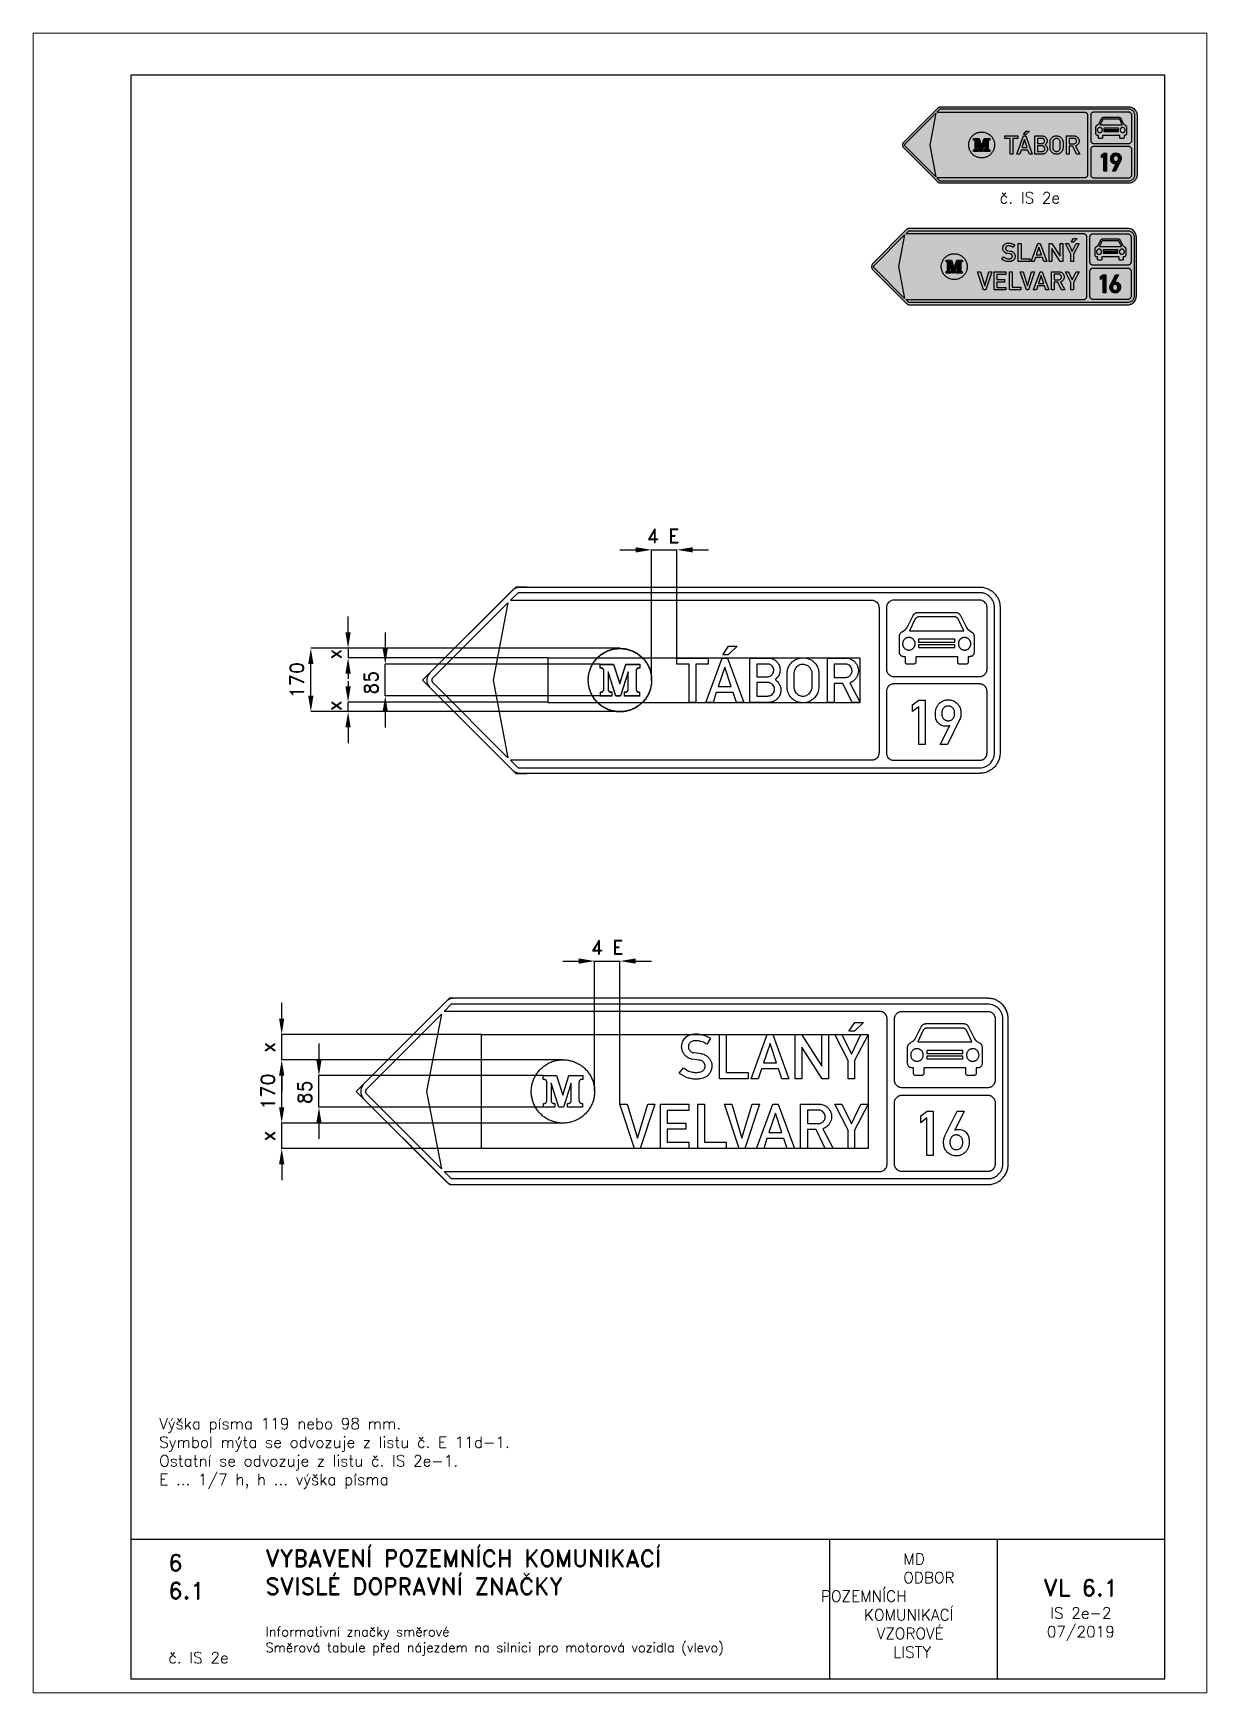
# Paper-space layout 'IS 2e-2' of a CAD drawing. Header units: millimetres. Extents: x 0 to 210, y 0 to 297.
# The model-space entities are those that its viewports show. They can reach past a viewport. Long polylines and large blocks are cut down to what shows.
import ezdxf

# ---------------------------------------------------------------- set-up
doc = ezdxf.new("R2010")
doc.units = ezdxf.units.MM
doc.header["$LTSCALE"] = 5
doc.linetypes.add('ČÁRKOVANÁX2', pattern=[1.5, 1, -0.5])
for name, color, linetype in [('Kóty', 2, 'Continuous'), ('Rozpiska', 7, 'Continuous'), ('Značka', 7, 'Continuous')]:
    doc.layers.add(name, color=color, linetype=linetype)
doc.layers.add('Rámeček', color=6, linetype='Continuous', plot=False)
doc.styles.get("Standard").update_dxf_attribs({"font": 'romand.shx', "height": 25})

psp = doc.layouts.new('IS 2e-2')

# ---------------------------------------------------------------- texts
at = {"layer": 'Rozpiska', "color": 7}
for s, width, heights, insert, char_height, attachment_point in [('\\pi4.31788;č. IS 2e', 21.2072, [0], (168.62, 268.54), 2, 1), ('6', 149.0422, [0], (24.17, 24.77), 3, 1), ('{\\C6;VYBAVENÍ POZEMNÍCH KOMUNIKACÍ\\P}SVISLÉ DOPRAVNÍ ZNAČKY{\\H1.34524x; }', 149.0422, [0], (41.56, 25.56), 3, 1), ('\\pi14.7414;{\\C6;MD\\P\\pi2.36044;}ODBOR POZEMNÍCH{\\H1.57143x; }\\P\\pi7.69378;KOMUNIKACÍ{\\H1.5x; }\\P\\pi9.97949;{\\C6;VZOROVÉ\\H1.47619x; \\H0.67742x;\\P\\pi12.93187;LISTY\\H1.26984x; }', 33.1018, [0], (140.95, 24.95), 2, 1), ('6.1', 149.0422, [0], (24.17, 19.78), 3, 1), ('{\\H1.5x;\\C6;VL 6.1\\P\\H0.66667x;IS 2e-2\\H1.66666x; \\H0.6x;\\P07/2019\\H1.80159x; }', 21.0335, [0], (187.46, 14.78), 2, 5), ('{\\C6;Informativní značky směrové\\P}Směrová tabule před nájezdem na silnici pro motorová vozidla (vlevo){\\H2.02381x; }', 149.0422, [0], (41.56, 11.79), 1.7, 1), ('{\\C6;č. IS 2e}', 14.0065, [2.67], (24.17, 7.28), 2, 1)]:
    psp.add_mtext_dynamic_manual_height_columns(s, width=width, gutter_width=100, heights=heights, dxfattribs=dict(at, insert=insert, char_height=char_height, attachment_point=attachment_point))
at = {"layer": 'Rozpiska', "color": 149, "insert": (22.55, 49.17), "char_height": 2, "attachment_point": 1}
psp.add_mtext_dynamic_manual_height_columns('{\\C256;Výška písma 119 nebo 98 mm.\\PSymbol mýta se odvozuje z listu č. E 11d-1.\\H1.83333x; \\H0.54545x;\\POstatní se odvozuje z listu č. IS 2e-1.\\H1.55556x; \\H0.64286x;\\PE ... 1/7 h, h ... výška písma\\H1.83862x; }', width=177.7943, gutter_width=100, heights=[0], dxfattribs=at)

msp = doc.modelspace()

# ---------------------------------------------------------------- texts
at = {"layer": 'Kóty', "char_height": 37.5, "attachment_point": 5}
for insert in [(3608.8, 1010.5), (3458.9, -93.4)]:
    msp.add_mtext('\\A1;4 E', dxfattribs=dict(at, insert=insert))
at = {"layer": 'Kóty', "char_height": 37.5, "attachment_point": 5, "rotation": 90}
for s, insert in [('\\A1;x', (2726, 693.5)), ('\\A1;170', (2626, 623.6)), ('\\A1;85', (2825.8, 616.3)), ('\\A1;x', (2726, 554.9)), ('\\A1;x', (2547.8, -361.9)), ('\\A1;170', (2547.8, -480.9)), ('\\A1;85', (2647.8, -483.1)), ('\\A1;x', (2547.8, -599.9))]:
    msp.add_mtext(s, dxfattribs=dict(at, insert=insert))

# ---------------------------------------------------------------- linework, layer by layer
at = {"layer": 'Kóty'}
for p, q in [((3493.2, 973), (3535.7, 973)), ((3578.2, 621.8), (3578.2, 973.1)), ((3646.2, 682.4), (3646.2, 973.1)), ((3688.7, 973), (3731.2, 973)), ((2763.5, 751.2), (2763.5, 793.7)), ((2863.3, 751.2), (2863.3, 708.7)), ((3492.6, 708.7), (2663.3, 708.7)), ((3492.6, 708.7), (2763.3, 708.7)), ((3299.5, 683.1), (2763.3, 683.1)), ((2663.5, 581.1), (2663.5, 666.2)), ((2763.5, 640.6), (2763.5, 626.8)), ((3440, 666.1), (2863.1, 666.1)), ((2763.5, 620.4), (2763.5, 606.6)), ((3440.5, 581.1), (2863.1, 581.1)), ((3493.6, 538.6), (2663.3, 538.6)), ((3299.5, 564.1), (2763.3, 564.1)), ((3493.6, 538.6), (2763.3, 538.6)), ((2863.3, 538.6), (2863.3, 496.1)), ((2763.5, 496.1), (2763.5, 453.6)), ((3340.2, -130.9), (3382.7, -130.9)), ((3425.2, -480), (3425.2, -130.7)), ((3493.2, -514.8), (3493.2, -130.7)), ((3535.7, -130.9), (3578.2, -130.9)), ((2585.3, -285.4), (2585.3, -242.9)), ((3121.3, -327.9), (2585.1, -327.9)), ((2685.3, -352.6), (2685.3, -395.1)), ((3339.6, -395.9), (2585.1, -395.9)), ((3339.6, -395.9), (2585.1, -395.9)), ((2585.3, -523.4), (2585.3, -438.4)), ((2585.3, -438.4), (2585.3, -480.9)), ((3287.5, -438.4), (2685.1, -438.4)), ((2585.3, -523.4), (2585.3, -480.9)), ((3287.5, -523.4), (2685.1, -523.4)), ((3340.6, -565.9), (2585.1, -565.9)), ((3340.6, -565.9), (2585.1, -565.9)), ((2685.3, -565.9), (2685.3, -608.4)), ((3121.3, -633.9), (2585.1, -633.9)), ((2585.3, -676.4), (2585.3, -718.9))]:
    msp.add_line(p, q, dxfattribs=at)
for points in [[(3578.2, 973), (3646.2, 973)], [(2763.5, 708.7), (2763.5, 683.1)], [(2863.3, 581.1), (2863.3, 666.1)], [(2763.5, 538.6), (2763.5, 564.1)], [(3425.2, -130.9), (3493.2, -130.9)], [(2585.3, -395.9), (2585.3, -327.9)], [(2685.3, -523.4), (2685.3, -438.4)], [(2585.3, -633.9), (2585.3, -565.9)]]:
    msp.add_lwpolyline(points, dxfattribs=at)
for points in [[(3535.7, 980), (3535.7, 965.9), (3578.2, 973)], [(3688.7, 980), (3688.7, 965.9), (3646.2, 973)], [(2756.4, 751.2), (2770.5, 751.2), (2763.5, 708.7)], [(2656.4, 666.2), (2670.5, 666.2), (2663.5, 708.7)], [(2756.4, 640.6), (2770.5, 640.6), (2763.5, 683.1)], [(2856.2, 708.6), (2870.4, 708.6), (2863.3, 666.1)], [(2656.4, 581.1), (2670.5, 581.1), (2663.5, 538.6)], [(2756.4, 606.6), (2770.5, 606.6), (2763.5, 564.1)], [(2856.2, 538.6), (2870.4, 538.6), (2863.3, 581.1)], [(2756.4, 496.1), (2770.5, 496.1), (2763.5, 538.6)], [(3382.7, -123.8), (3382.7, -138), (3425.2, -130.9)], [(3535.7, -123.8), (3535.7, -138), (3493.2, -130.9)], [(2578.2, -285.4), (2592.3, -285.4), (2585.3, -327.9)], [(2578.2, -438.4), (2592.3, -438.4), (2585.3, -395.9)], [(2578.2, -438.4), (2592.3, -438.4), (2585.3, -395.9)], [(2678.2, -395.9), (2692.3, -395.9), (2685.3, -438.4)], [(2578.2, -523.4), (2592.3, -523.4), (2585.3, -565.9)], [(2578.2, -523.4), (2592.3, -523.4), (2585.3, -565.9)], [(2678.2, -565.9), (2692.3, -565.9), (2685.3, -523.4)], [(2578.2, -676.4), (2592.3, -676.4), (2585.3, -633.9)]]:
    msp.add_solid(points, dxfattribs=at)
at = {"layer": 'Značka', "color": 7}
for points in [[(3243, 873), (3213.5, 873), (2963.5, 623), (3213.5, 373), (3243, 373)], [(3064.8, -230.9), (3035.3, -230.9), (2785.3, -480.9), (3035.3, -730.9), (3064.8, -730.9)]]:
    msp.add_lwpolyline(points, dxfattribs=at)
at = {"layer": 'Značka', "color": 5}
for points in [[(4458.5, 373), (3223.8, 373), (3222.8, 373), (3221.8, 373, -0.042021), (3218, 373.6, -0.040905), (3214.2, 374.9, -0.042273), (3210.7, 376.6, -0.04664), (3207.6, 378.9), (3206.8, 379.6), (3206.1, 380.3), (2984.7, 601.7), (2983.6, 602.9), (2982.6, 604.1, -0.055714), (2979.1, 609.3, -0.056166), (2976.9, 615.2, -0.06969), (2975.8, 622.9, -0.068355), (2976.9, 630.7, -0.056426), (2979.1, 636.6, -0.061122), (2982.6, 641.8), (2983.6, 643), (2984.7, 644.2), (3206.1, 865.6), (3206.8, 866.3), (3207.6, 867, -0.042008), (3210.7, 869.3, -0.040895), (3214.2, 871.1, -0.042249), (3218, 872.3, -0.046674), (3221.8, 872.9), (3222.8, 872.9), (3223.8, 873), (4458.5, 873, -0.003522), (4461.3, 872.8, -0.010692), (4464.2, 872.7, -0.055719), (4475.4, 870.3, -0.056158), (4486, 865.6, -0.069698), (4497.4, 856.9, -0.068347), (4506.1, 845.5, -0.056425), (4510.9, 834.9, -0.061111), (4513.2, 823.7), (4513.4, 820.8), (4513.5, 818), (4513.5, 428), (4513.3, 425.1), (4513.2, 422.2, -0.055706), (4510.8, 411, -0.056171), (4506.1, 400.5, -0.069693), (4497.4, 389, -0.068361), (4486, 380.3, -0.05643), (4475.4, 375.5, -0.061122), (4464.2, 373.3, -0.012202), (4461.3, 373.1, -0.004053), (4458.5, 373)], [(3199.7, 838), (4168.5, 838, -0.003622), (4169.5, 837.9, -0.01085), (4170.5, 837.8, -0.055697), (4174.6, 837, -0.056176), (4178.5, 835.3, -0.069668), (4182.6, 832.1, -0.068349), (4185.8, 828, -0.056456), (4187.5, 824.1, -0.061141), (4188.3, 820), (4188.4, 819), (4188.5, 818), (4188.5, 428), (4188.4, 426.9), (4188.3, 425.9, -0.055695), (4187.5, 421.8, -0.056165), (4185.8, 418, -0.069682), (4182.6, 413.8, -0.068358), (4178.5, 410.6, -0.056429), (4174.6, 408.9, -0.061109), (4170.5, 408.1, -0.012253), (4169.5, 408, -0.004025), (4168.5, 408), (3199.7, 408), (3219.7, 388), (4458.5, 388, 0.00359), (4460.5, 388, 0.010701), (4462.6, 388.2, 0.055709), (4470.8, 389.9, 0.056165), (4478.5, 393.3, 0.069687), (4486.8, 399.6, 0.06836), (4493.1, 408, 0.056428), (4496.6, 415.6, 0.0611), (4498.2, 423.8), (4498.4, 425.9), (4498.5, 428), (4498.5, 818), (4498.4, 820), (4498.2, 822.1, 0.055729), (4496.6, 830.3, 0.056171), (4493.1, 838, 0.069701), (4486.8, 846.3, 0.068345), (4478.5, 852.6, 0.056415), (4470.8, 856.1, 0.061129), (4462.6, 857.7, 0.012199), (4460.5, 857.9, 0.004027), (4458.5, 858), (3219.7, 858), (3199.7, 838)], [(3192.6, 830.9), (3152.6, 623), (3192.6, 415), (2991.7, 615.9), (2991.4, 616.3), (2991, 616.7, -0.0557), (2989.9, 618.4, -0.056156), (2989.1, 620.4, -0.069694), (2988.8, 623, -0.068356), (2989.1, 625.5, -0.056438), (2989.9, 627.5, -0.061134), (2991, 629.2), (2991.4, 629.6), (2991.7, 630), (3192.6, 830.9)], [(4228.5, 633), (4458.5, 633, 0.003622), (4459.5, 633, 0.010792), (4460.5, 633.1, 0.055729), (4464.6, 633.9, 0.056152), (4468.5, 635.6, 0.069696), (4472.6, 638.8, 0.068342), (4475.8, 643, 0.05641), (4477.5, 646.8, 0.061117), (4478.3, 650.9), (4478.4, 651.9), (4478.5, 653), (4478.5, 818), (4478.4, 819), (4478.3, 820, 0.055758), (4477.5, 824.1, 0.05615), (4475.8, 828, 0.069668), (4472.6, 832.1, 0.068362), (4468.5, 835.3, 0.056403), (4464.6, 837, 0.061149), (4460.5, 837.8, 0.01213), (4459.5, 837.9), (4458.5, 838), (4228.5, 838, 0.003617), (4227.4, 837.9, 0.010859), (4226.4, 837.8, 0.055701), (4222.3, 837, 0.056165), (4218.5, 835.3, 0.069696), (4214.3, 832.1, 0.068366), (4211.1, 828, 0.056403), (4209.4, 824.1, 0.061141), (4208.6, 820), (4208.5, 819), (4208.5, 818), (4208.5, 653), (4208.5, 651.9), (4208.6, 650.9, 0.055701), (4209.4, 646.8, 0.056177), (4211.1, 643, 0.069696), (4214.3, 638.8, 0.068361), (4218.5, 635.6, 0.056427), (4222.3, 633.9, 0.061135), (4226.4, 633.1, 0.012204), (4227.4, 633), (4228.5, 633)], [(4394.8, 805), (4396, 804.8, -0.012989), (4397.1, 804.6, -0.017317), (4398.1, 804.4, -0.021982), (4399.1, 804.1, -0.025109), (4400.1, 803.6), (4401.1, 803.1), (4402.1, 802.4), (4403.1, 801.7), (4403.9, 801), (4404.6, 800.2), (4405.3, 799.3), (4405.9, 798.4), (4406.4, 797.7), (4406.8, 796.9), (4422.9, 764.5), (4425.1, 761.4), (4425.4, 761), (4425.8, 760.6), (4426.2, 760.2), (4426.6, 759.8), (4427, 759.5), (4427.4, 759.1), (4427.8, 758.8), (4428.2, 758.5), (4428.5, 758.3), (4428.9, 758), (4429.5, 757.6), (4430.2, 757.2), (4436.3, 753.2), (4437.1, 752.7), (4438, 752), (4439, 751.3), (4439.8, 750.4), (4440.5, 749.6), (4441.2, 748.7), (4441.7, 747.8), (4442.2, 746.9), (4442.5, 746.1), (4442.8, 745.2), (4443.1, 744.2), (4443.3, 743.1), (4443.4, 742.6), (4443.5, 742.1), (4443.5, 697.3), (4443.3, 695.9), (4443.1, 694.6), (4442.6, 693.2), (4442, 691.8), (4441.3, 690.7), (4440.4, 689.7), (4439.4, 688.8), (4438.4, 688), (4437.5, 687.5, -0.031359), (4436.5, 687, -0.037177), (4435.1, 686.6, -0.024659), (4433.7, 686.4), (4433.1, 686.3), (4432.5, 686.2), (4427.7, 686.2), (4427.7, 671.5), (4427.6, 670.4), (4427.4, 669.4, -0.079463), (4426.6, 668.1, -0.085255), (4425.5, 667, -0.082633), (4424, 666.3, -0.025892), (4422.2, 665.9), (4405.2, 665.9, -0.019308), (4403.8, 666.2, -0.059521), (4402.4, 666.7, -0.07699), (4401.2, 667.6, -0.081023), (4400.4, 668.8, -0.063454), (4399.9, 670.1), (4399.7, 671.5), (4399.7, 686.2), (4287.2, 686.2), (4287.2, 671.5), (4287.1, 670.5), (4286.8, 669.4, -0.079465), (4286.1, 668, -0.08603), (4284.9, 667, -0.078895), (4283.4, 666.3, -0.024884), (4281.7, 665.9), (4264.7, 665.9, -0.020522), (4263.2, 666.2, -0.063616), (4261.8, 666.7, -0.077256), (4260.7, 667.6, -0.081526), (4259.8, 668.8, -0.064326), (4259.4, 670.1), (4259.2, 671.5), (4259.2, 686.2), (4254.4, 686.2), (4253.7, 686.3), (4252.9, 686.4, -0.024113), (4251.6, 686.7, -0.036694), (4250.3, 687.1, -0.030944), (4249.4, 687.5), (4248.5, 688, -0.028118), (4247.4, 688.8, -0.029197), (4246.4, 689.8, -0.033893), (4245.5, 690.9, -0.039889), (4244.8, 692.1, -0.041795), (4244.2, 693.5, -0.033821), (4243.8, 694.9), (4243.6, 696.1), (4243.5, 697.3), (4243.5, 742.1), (4243.5, 742.7), (4243.6, 743.3), (4243.8, 744.3), (4244.1, 745.3), (4244.4, 746.1), (4244.7, 746.9), (4245.2, 747.8), (4245.8, 748.8), (4246.5, 749.7), (4247.3, 750.6), (4248.1, 751.4), (4249.1, 752.2), (4249.9, 752.7), (4250.7, 753.2), (4256.7, 757.2), (4257.4, 757.6), (4258.1, 758), (4258.4, 758.3), (4258.7, 758.5), (4259.1, 758.8), (4259.6, 759.2), (4260, 759.5), (4260.4, 759.9), (4260.8, 760.3), (4261.2, 760.7), (4261.6, 761.1), (4261.9, 761.4), (4264, 764.5), (4280.1, 796.9), (4280.4, 797.5), (4280.8, 798.1), (4281.4, 799), (4282.1, 800), (4282.7, 800.6), (4283.4, 801.3), (4284.3, 802.1), (4285.3, 802.7, -0.023368), (4286.3, 803.4, -0.02721), (4287.5, 803.9, -0.028211), (4288.8, 804.4, -0.022717), (4290.1, 804.7, -0.011687), (4291.1, 804.9), (4292.1, 805), (4394.8, 805)], [(4416.2, 755.9), (4401.3, 787.8), (4400.9, 788.3), (4400.4, 788.8), (4399.6, 789.6), (4398.7, 790.4), (4397.9, 790.9), (4397.1, 791.4), (4396.2, 791.8), (4395.2, 792.2), (4394.4, 792.5, 0.021179), (4393.5, 792.7, 0.021347), (4392.6, 792.8, 0.017967), (4391.6, 792.9, 0.009278), (4390.9, 792.9), (4390.2, 792.9), (4296.7, 792.9, 0.00384), (4295.9, 792.9, 0.010935), (4295.1, 792.9, 0.017891), (4294.2, 792.8, 0.020663), (4293.3, 792.7, 0.020131), (4292.4, 792.4, 0.017374), (4291.6, 792.2, 0.017579), (4290.7, 791.8), (4289.8, 791.4), (4288.9, 790.9, 0.024999), (4288.1, 790.3, 0.028173), (4287.2, 789.5), (4286.3, 788.6), (4285.9, 788.2), (4285.6, 787.8), (4270.7, 755.9), (4416.2, 755.9)], [(4285.4, 720.8), (4285.3, 722.9, 0.029272), (4284.9, 725, 0.03852), (4284.3, 727.1, 0.034221), (4283.3, 729.1, 0.033165), (4282.1, 730.9, 0.034276), (4280.7, 732.6, 0.034619), (4279, 734.1, 0.034392), (4277.2, 735.3, 0.034396), (4275.3, 736.3, 0.034425), (4273.2, 737, 0.034452), (4271, 737.5, 0.034409), (4268.8, 737.7, 0.034396), (4266.7, 737.6, 0.034431), (4264.5, 737.1, 0.03439), (4262.4, 736.5, 0.034431), (4260.4, 735.5, 0.034443), (4258.6, 734.3, 0.034423), (4256.9, 732.9, 0.034405), (4255.4, 731.3, 0.034467), (4254.2, 729.4, 0.034438), (4253.2, 727.5, 0.034438), (4252.4, 725.4, 0.034391), (4252, 723.3, 0.034459), (4251.8, 721.1, 0.034457), (4251.9, 718.9, 0.034434), (4252.3, 716.7, 0.034364), (4253, 714.6, 0.034393), (4254, 712.6, 0.034419), (4255.2, 710.8, 0.034486), (4256.6, 709.1, 0.034462), (4258.2, 707.6, 0.034405), (4260, 706.4, 0.034401), (4262, 705.4, 0.034369), (4264.1, 704.7, 0.034384), (4266.2, 704.2, 0.034434), (4268.4, 704, 0.034424), (4270.6, 704.1, 0.034431), (4272.8, 704.6, 0.034432), (4274.9, 705.2, 0.034407), (4276.8, 706.2, 0.034446), (4278.7, 707.4, 0.034427), (4280.4, 708.8, 0.034355), (4281.8, 710.4, 0.034504), (4283.1, 712.3, 0.034364), (4284.1, 714.2, 0.033725), (4284.8, 716.3, 0.034468), (4285.3, 718.4, 0.037361), (4285.4, 720.6), (4285.4, 720.7), (4285.4, 720.8)], [(4435.1, 720.8), (4434.9, 722.9), (4434.6, 725, 0.038467), (4433.9, 727.1, 0.034272), (4432.9, 729.1, 0.033118), (4431.8, 730.9, 0.03436), (4430.3, 732.6, 0.034693), (4428.7, 734.1, 0.034392), (4426.9, 735.3, 0.034372), (4424.9, 736.3, 0.034442), (4422.8, 737, 0.034442), (4420.7, 737.5, 0.0344), (4418.5, 737.7, 0.034402), (4416.3, 737.6, 0.03444), (4414.1, 737.1, 0.03439), (4412, 736.5, 0.034431), (4410.1, 735.5, 0.034443), (4408.2, 734.3, 0.034423), (4406.6, 732.9, 0.034366), (4405.1, 731.3, 0.03442), (4403.8, 729.4, 0.034438), (4402.8, 727.5, 0.034438), (4402.1, 725.4, 0.034391), (4401.6, 723.3, 0.034348), (4401.5, 721.1, 0.034346), (4401.6, 718.9, 0.034434), (4402, 716.7, 0.034417), (4402.7, 714.6, 0.034444), (4403.6, 712.6, 0.034419), (4404.8, 710.8, 0.034402), (4406.2, 709.1, 0.034424), (4407.9, 707.6, 0.034438), (4409.7, 706.4, 0.034401), (4411.6, 705.4, 0.034386), (4413.7, 704.7, 0.034398), (4415.9, 704.2, 0.034434), (4418.1, 704, 0.034429), (4420.3, 704.1, 0.034419), (4422.4, 704.6, 0.034417), (4424.5, 705.2, 0.034407), (4426.5, 706.2, 0.034446), (4428.3, 707.4, 0.034427), (4430, 708.8, 0.034437), (4431.5, 710.4, 0.034595), (4432.7, 712.3, 0.034364), (4433.7, 714.2, 0.033672), (4434.5, 716.3, 0.034468), (4434.9, 718.4, 0.037305), (4435.1, 720.6), (4435.1, 720.7), (4435.1, 720.8)], [(3842.1, 563.5), (3842.1, 682.5), (3891, 682.5, -0.002347), (3892.2, 682.4, -0.006987), (3893.5, 682.4, -0.053522), (3900.2, 681.2, -0.058862), (3906.5, 678.5, -0.084105), (3914.3, 672.6, -0.084), (3919.8, 664.5, -0.052884), (3921.9, 658.7, -0.048077), (3922.8, 652.7, -0.047679), (3922.6, 646.6, -0.051685), (3921.3, 640.6, -0.057814), (3918.5, 634.4, -0.056931), (3914.4, 629, -0.018975), (3912.9, 627.4, -0.019188), (3911.2, 626), (3910.3, 625.3), (3909.4, 624.6), (3910.6, 623.7), (3911.8, 622.8, -0.045536), (3916.7, 618.3, -0.053978), (3920.7, 612.8, -0.077429), (3924.2, 604.3, -0.07634), (3925, 595.1, -0.084936), (3922.9, 584.7, -0.082721), (3917.6, 575.7, -0.067294), (3911.5, 569.8, -0.067548), (3904.1, 565.7, -0.045457), (3898.9, 564.1, -0.048758), (3893.5, 563.5, -0.00711), (3892.5, 563.5, -0.00231), (3891.5, 563.5), (3842.1, 563.5)], [(3941.9, 642), (3941.9, 643), (3942, 644, -0.030699), (3942.7, 649, -0.031077), (3944, 653.8, -0.066297), (3948.5, 663.7, -0.068485), (3955.6, 672, -0.061851), (3963.3, 677.7, -0.059931), (3972.2, 681.5, -0.05734), (3981.3, 683.2, -0.057585), (3990.7, 682.9, -0.056917), (3999.6, 680.6, -0.057503), (4007.8, 676.4, -0.055388), (4014.7, 670.8, -0.053464), (4020.3, 663.8, -0.043032), (4023.6, 657.9, -0.048855), (4025.7, 651.4, -0.022739), (4026.4, 647.9, -0.012965), (4026.8, 644.3), (4026.9, 643.7), (4026.9, 643.1), (4026.9, 603.3), (4026.8, 602.4), (4026.7, 601.4, -0.03576), (4025.5, 594, -0.047835), (4023, 587, -0.07879), (4016.6, 577, -0.073098), (4007.5, 569.4, -0.060117), (3998.9, 564.9, -0.059847), (3989.5, 562.7, -0.071109), (3977.8, 562.8, -0.074185), (3966.6, 566.2, -0.06604), (3957.8, 571.6, -0.061708), (3950.6, 579, -0.047099), (3946.5, 585.3, -0.053865), (3943.7, 592.3, -0.030221), (3942.7, 597, -0.017672), (3942.1, 601.7), (3942, 602.8), (3941.9, 603.9), (3941.9, 642)], [(4050.2, 563.5), (4050.2, 682.5), (4100.3, 682.5), (4101, 682.4, -0.005432), (4101.7, 682.4, -0.052876), (4107.3, 681.6, -0.045272), (4112.7, 679.7, -0.068757), (4120.7, 674.9, -0.074099), (4127, 668.1, -0.062848), (4130.7, 661.4, -0.059642), (4132.7, 654, -0.05513), (4133.1, 646.8, -0.055193), (4131.9, 639.6, -0.062292), (4128.9, 632, -0.063047), (4124.1, 625.4, -0.052742), (4119.1, 620.9, -0.055215), (4113.4, 617.6, -0.011408), (4111.8, 616.9), (4110.1, 616.2), (4137.5, 563.5), (4116.1, 563.5), (4091.8, 614.5), (4068.3, 614.5), (4068.3, 563.5), (4050.2, 563.5)], [(3860.2, 666.5), (3860.2, 632.5), (3888.8, 632.5, 0.005386), (3889.9, 632.5, 0.016039), (3891, 632.6, 0.091638), (3896.1, 634, 0.080747), (3900.5, 637.1, 0.081309), (3903.9, 641.3, 0.08609), (3905.7, 646.3, 0.087472), (3905.8, 651.8, 0.085817), (3904.2, 657.1, 0.081911), (3901.1, 661.4, 0.078649), (3896.9, 664.5, 0.046694), (3894.2, 665.7, 0.054004), (3891.4, 666.4, 0.009053), (3890.8, 666.4), (3890.2, 666.5), (3860.2, 666.5)], [(3960, 642), (3960, 603.9), (3960.1, 603.2), (3960.1, 602.5, 0.037584), (3960.8, 598.7, 0.04166), (3962, 595.1, 0.062884), (3964.8, 590.2, 0.060173), (3968.7, 586.1, 0.059415), (3973.3, 582.9, 0.064332), (3978.4, 581, 0.050503), (3982.7, 580.4, 0.044565), (3987, 580.5, 0.073922), (3994.4, 582.5, 0.085009), (4000.7, 586.6, 0.073635), (4004.9, 591.5, 0.063589), (4007.7, 597.3, 0.033231), (4008.5, 600.2, 0.042637), (4008.9, 603.2), (4008.9, 603.6), (4008.9, 604), (4008.9, 641.9), (4008.9, 642.5), (4008.9, 643.2, 0.062598), (4008.2, 647.4, 0.048298), (4006.6, 651.3, 0.0769), (4002.2, 657.7, 0.083785), (3996.1, 662.4, 0.069861), (3990.4, 664.7, 0.066682), (3984.2, 665.4, 0.088518), (3975.8, 663.9, 0.098123), (3968.5, 659.5, 0.062844), (3964.9, 655.6, 0.051415), (3962.2, 650.9, 0.039545), (3960.8, 647.2, 0.050722), (3960.1, 643.3), (3960.1, 642.6), (3960, 642)], [(4068.3, 666.4), (4068.3, 630.3), (4097.5, 630.3, 0.002023), (4098.2, 630.4, 0.006061), (4099, 630.4, 0.040785), (4102.3, 630.9, 0.049412), (4105.4, 632, 0.110763), (4111.7, 636.6, 0.11477), (4115.4, 643.3, 0.085191), (4116.2, 648.6, 0.080108), (4115.3, 653.9, 0.084099), (4112.7, 659.1, 0.081226), (4108.4, 663.2, 0.067084), (4104.5, 665.4, 0.082117), (4100.1, 666.4), (4099.6, 666.4), (4099.1, 666.4), (4068.3, 666.4)], [(3860.3, 616.6), (3860.3, 580.6), (3888.9, 580.6, 0.003564), (3890, 580.6, 0.010909), (3891, 580.7, 0.058716), (3895.3, 581.5, 0.063105), (3899.3, 583.3, 0.084076), (3903.7, 586.9, 0.085705), (3906.7, 591.8, 0.082232), (3908, 597.1, 0.080952), (3907.6, 602.5, 0.088838), (3905.3, 608.1, 0.084254), (3901.2, 612.7, 0.0656), (3897.5, 615.2, 0.080398), (3893.3, 616.4, 0.0183), (3892.1, 616.5, 0.006111), (3890.9, 616.6), (3860.3, 616.6)], [(4228.5, 408), (4458.5, 408, 0.003505), (4459.5, 408, 0.010675), (4460.5, 408.1, 0.055701), (4464.6, 408.9, 0.056165), (4468.5, 410.6, 0.069696), (4472.6, 413.8, 0.068336), (4475.8, 418, 0.056415), (4477.5, 421.8, 0.061115), (4478.3, 425.9), (4478.4, 426.9), (4478.5, 428), (4478.5, 593), (4478.4, 594), (4478.3, 595, 0.055758), (4477.5, 599.1, 0.056145), (4475.8, 603, 0.06969), (4472.6, 607.1, 0.068361), (4468.5, 610.3, 0.056403), (4464.6, 612, 0.061135), (4460.5, 612.8, 0.012188), (4459.5, 612.9), (4458.5, 613), (4228.5, 613, 0.003559), (4227.4, 612.9, 0.010801), (4226.4, 612.8, 0.055715), (4222.3, 612, 0.056165), (4218.5, 610.3, 0.069696), (4214.3, 607.1, 0.068373), (4211.1, 603, 0.056415), (4209.4, 599.1, 0.061145), (4208.6, 595), (4208.5, 594), (4208.5, 593), (4208.5, 428), (4208.5, 426.9), (4208.6, 425.9, 0.055695), (4209.4, 421.8, 0.056165), (4211.1, 418, 0.069682), (4214.3, 413.8, 0.06837), (4218.5, 410.6, 0.056454), (4222.3, 408.9, 0.06112), (4226.4, 408.1, 0.012262), (4227.4, 408), (4228.5, 408)], [(4352.9, 450.5), (4378.4, 501.3), (4376.9, 500.8), (4375.5, 500.4, -0.039134), (4370.8, 499.5, -0.045951), (4366.1, 499.3, -0.066126), (4359.6, 500.5, -0.062044), (4353.5, 503.3, -0.064467), (4348.1, 507.5, -0.067493), (4343.9, 513, -0.060693), (4341.4, 518.5, -0.062874), (4340.3, 524.5), (4340.3, 525.1), (4340.2, 525.8), (4340.2, 537.3), (4340.3, 538.1), (4340.3, 539, -0.057659), (4341.3, 545.7, -0.056066), (4343.9, 552, -0.065505), (4348.5, 558.7, -0.061153), (4354.6, 564.1, -0.069354), (4362.9, 568.5, -0.0745), (4372.1, 570.4, -0.086611), (4382.9, 569.5, -0.085328), (4392.9, 564.9, -0.080114), (4400.6, 558, -0.076185), (4405.9, 549.2, -0.044499), (4407.6, 544, -0.055017), (4408.3, 538.7), (4408.3, 538), (4408.3, 537.3), (4408.3, 529.3), (4408.2, 528.7), (4408.2, 528), (4407.8, 525.3), (4407.2, 522.7), (4406.5, 520.2), (4405.6, 517.9), (4405.2, 517.1), (4404.8, 516.3), (4372.1, 450.5), (4352.9, 450.5)], [(4391.3, 530.3), (4391.3, 537.4), (4391.2, 537.9), (4391.2, 538.4, 0.046124), (4390.2, 542.4, 0.065944), (4388.4, 546.1, 0.065636), (4386, 548.9, 0.058897), (4383, 551.2, 0.067236), (4378.9, 552.9, 0.069378), (4374.5, 553.5, 0.072202), (4369.9, 552.9, 0.068721), (4365.6, 551.1, 0.044851), (4363.1, 549.4, 0.047741), (4361.1, 547.4, 0.063451), (4358.9, 544.1, 0.065639), (4357.7, 540.4), (4357.4, 538.9), (4357.3, 537.3), (4357.3, 530.4), (4357.3, 529.5), (4357.4, 528.7, 0.051264), (4358.2, 525.4, 0.055509), (4359.7, 522.3, 0.074985), (4362.7, 518.7, 0.072365), (4366.5, 516, 0.044075), (4369.1, 515, 0.043744), (4371.8, 514.4, 0.018561), (4373, 514.2, 0.017876), (4374.2, 514.2, 0.057587), (4378.1, 514.6, 0.060885), (4381.9, 516, 0.069279), (4385.5, 518.3, 0.070566), (4388.4, 521.6, 0.064042), (4390.3, 525.2, 0.060753), (4391.2, 529.1), (4391.2, 529.7), (4391.3, 530.3)], [(4535.3, -675.9), (4535.3, -285.9), (4535.2, -283), (4535, -280.2, 0.055706), (4532.7, -268.9, 0.056174), (4527.9, -258.4, 0.069692), (4519.2, -247, 0.068356), (4507.8, -238.3, 0.056425), (4497.3, -233.4, 0.061124), (4486, -231.2, 0.012202), (4483.1, -231, 0.004067), (4480.3, -230.9), (3045.6, -230.9), (3044.6, -230.9), (3043.7, -231, 0.042021), (3039.8, -231.6, 0.040913), (3036.1, -232.8, 0.042259), (3032.5, -234.6, 0.046629), (3029.4, -236.9), (3028.7, -237.6), (3027.9, -238.2), (2806.5, -459.7), (2805.4, -460.8), (2804.4, -462, 0.055715), (2800.9, -467.3, 0.056165), (2798.7, -473.1, 0.069691), (2797.6, -480.9, 0.068356), (2798.7, -488.7, 0.056429), (2800.9, -494.6, 0.061123), (2804.4, -499.8, 0.012197), (2805.4, -501), (2806.5, -502.1), (3027.9, -723.6), (3028.7, -724.3), (3029.4, -724.9, 0.042024), (3032.5, -727.2, 0.040905), (3036.1, -729, 0.042263), (3039.8, -730.3, 0.046629), (3043.7, -730.8, 0.009283), (3044.6, -730.9, 0.003096), (3045.6, -730.9), (4480.3, -730.9, 0.003576), (4483.1, -730.8, 0.010726), (4486, -730.6, 0.055717), (4497.3, -728.3, 0.056169), (4507.8, -723.5, 0.069696), (4519.2, -714.9, 0.068355), (4527.9, -703.4, 0.056427), (4532.7, -692.9, 0.061112), (4535, -681.7), (4535.2, -678.8), (4535.3, -675.9)], [(3021.5, -265.9), (3041.5, -245.9), (4480.3, -245.9, -0.00359), (4482.4, -246, -0.01073), (4484.4, -246.1, -0.055709), (4492.6, -247.8, -0.056162), (4500.3, -251.3, -0.069687), (4508.6, -257.6, -0.068365), (4514.9, -265.9, -0.056427), (4518.4, -273.5, -0.061101), (4520, -281.7), (4520.2, -283.8), (4520.3, -285.9), (4520.3, -675.9), (4520.2, -678), (4520, -680.1, -0.055727), (4518.4, -688.3, -0.056169), (4514.9, -695.9, -0.069703), (4508.6, -704.2, -0.068355), (4500.3, -710.5, -0.056428), (4492.6, -714.1, -0.061122), (4484.4, -715.7, -0.012207), (4482.4, -715.8, -0.004069), (4480.3, -715.9), (3041.5, -715.9), (3021.5, -695.9), (4190.3, -695.9, 0.003578), (4191.3, -695.9, 0.010723), (4192.4, -695.8, 0.055717), (4196.4, -695, 0.056162), (4200.3, -693.2, 0.069702), (4204.4, -690.1, 0.068336), (4207.6, -685.9, 0.056416), (4209.3, -682.1, 0.061115), (4210.2, -678), (4210.2, -677), (4210.3, -675.9), (4210.3, -285.9), (4210.2, -284.9), (4210.2, -283.8, 0.055757), (4209.3, -279.7, 0.056142), (4207.6, -275.9, 0.069682), (4204.4, -271.7, 0.068361), (4200.3, -268.6, 0.056447), (4196.4, -266.8, 0.061127), (4192.4, -266, 0.012159), (4191.3, -265.9), (4190.3, -265.9), (3021.5, -265.9)], [(4250.3, -470.9), (4250.2, -470.9), (4250.1, -470.9, -0.032183), (4247.5, -470.7, -0.035447), (4245, -470.2, -0.036274), (4242.5, -469.4, -0.034414), (4240.2, -468.2, -0.033745), (4238.1, -466.8, -0.034097), (4236.1, -465, -0.03418), (4234.4, -463.1), (4233, -461), (4231.8, -458.6), (4231, -456.2), (4230.4, -453.6), (4230.3, -451.1), (4230.3, -451), (4230.3, -450.9), (4230.3, -285.9), (4230.3, -285.8), (4230.3, -285.7), (4230.4, -283.2), (4231, -280.6), (4231.8, -278.2), (4233, -275.9, -0.033728), (4234.4, -273.7, -0.034081), (4236.1, -271.8, -0.034247), (4238.1, -270, -0.034199), (4240.2, -268.6, -0.034034), (4242.5, -267.5, -0.033414), (4245, -266.6, -0.034124), (4247.5, -266.1, -0.03674), (4250.1, -265.9), (4250.2, -265.9), (4250.3, -265.9), (4480.3, -265.9), (4480.3, -265.9), (4480.4, -265.9, -0.032183), (4483, -266.1, -0.035447), (4485.5, -266.6, -0.036274), (4488, -267.4, -0.034414), (4490.3, -268.6, -0.033745), (4492.5, -270, -0.034105), (4494.4, -271.8), (4496.1, -273.7), (4497.6, -275.9), (4498.7, -278.2), (4499.6, -280.6), (4500.1, -283.2), (4500.3, -285.7), (4500.3, -285.8), (4500.3, -285.9), (4500.3, -450.9), (4500.3, -451), (4500.3, -451.1), (4500.1, -453.6), (4499.6, -456.2), (4498.7, -458.6), (4497.6, -461), (4496.1, -463.1), (4494.4, -465), (4492.5, -466.8, -0.034199), (4490.3, -468.2, -0.034034), (4488, -469.4, -0.033414), (4485.5, -470.2, -0.034124), (4483, -470.7, -0.03674), (4480.4, -470.9), (4480.3, -470.9), (4480.3, -470.9), (4250.3, -470.9)], [(3014.4, -688.8), (2813.5, -488), (2813.2, -487.6), (2812.8, -487.2, -0.055717), (2811.7, -485.5, -0.056164), (2811, -483.5, -0.06969), (2810.6, -480.9, -0.068354), (2811, -478.3, -0.056428), (2811.7, -476.3, -0.061118), (2812.8, -474.6), (2813.2, -474.2), (2813.5, -473.8), (3014.4, -273), (2974.4, -480.9), (3014.4, -688.8)], [(4416.6, -298.8), (4417.8, -299), (4418.9, -299.2), (4419.9, -299.5), (4420.9, -299.8), (4421.9, -300.2), (4422.9, -300.8), (4424, -301.5), (4424.9, -302.2), (4425.7, -302.9), (4426.5, -303.7), (4427.1, -304.5), (4427.8, -305.5), (4428.2, -306.2), (4428.6, -307), (4444.7, -339.4), (4446.9, -342.5), (4447.2, -342.8), (4447.6, -343.2), (4448, -343.6), (4448.4, -344), (4448.8, -344.4), (4449.2, -344.7), (4449.6, -345), (4450, -345.4), (4450.3, -345.6), (4450.7, -345.9), (4451.3, -346.3), (4452, -346.7), (4458.1, -350.6), (4459, -351.2), (4459.8, -351.8), (4460.8, -352.6), (4461.6, -353.4), (4462.3, -354.3), (4463, -355.2), (4463.5, -356.1), (4464, -357), (4464.3, -357.8), (4464.6, -358.6), (4464.9, -359.7), (4465.1, -360.8), (4465.2, -361.3), (4465.3, -361.8), (4465.3, -406.6), (4465.1, -407.9), (4464.9, -409.2), (4464.5, -410.7), (4463.8, -412), (4463.1, -413.2), (4462.2, -414.2), (4461.2, -415.1), (4460.2, -415.8), (4459.3, -416.4), (4458.3, -416.8, -0.037227), (4456.9, -417.3, -0.024621), (4455.6, -417.5), (4454.9, -417.6), (4454.3, -417.6), (4449.5, -417.6), (4449.5, -432.4), (4449.4, -433.4), (4449.2, -434.4), (4448.4, -435.8, -0.085226), (4447.3, -436.9, -0.082601), (4445.8, -437.6, -0.025875), (4444, -438), (4427, -438, -0.019315), (4425.6, -437.7, -0.059582), (4424.2, -437.2, -0.07686), (4423, -436.3, -0.081013), (4422.2, -435.1), (4421.7, -433.8), (4421.5, -432.4), (4421.5, -417.6), (4309, -417.6), (4309, -432.4), (4308.9, -433.4), (4308.7, -434.4, -0.079394), (4307.9, -435.8, -0.086001), (4306.7, -436.9, -0.078956), (4305.2, -437.6, -0.024899), (4303.5, -438), (4286.5, -438, -0.020562), (4285, -437.7, -0.063597), (4283.6, -437.2, -0.077208), (4282.5, -436.3, -0.081576), (4281.6, -435), (4281.2, -433.7), (4281, -432.4), (4281, -417.6), (4276.2, -417.6), (4275.5, -417.6), (4274.7, -417.5, -0.024112), (4273.4, -417.2, -0.036593), (4272.2, -416.8), (4271.2, -416.4), (4270.3, -415.8), (4269.2, -415), (4268.3, -414.1), (4267.3, -413), (4266.6, -411.8), (4266, -410.4), (4265.6, -408.9), (4265.4, -407.8), (4265.3, -406.6), (4265.3, -361.8), (4265.4, -361.2), (4265.4, -360.6), (4265.6, -359.5), (4265.9, -358.5), (4266.2, -357.8), (4266.6, -357), (4267.1, -356), (4267.6, -355.1), (4268.3, -354.1), (4269.1, -353.3), (4269.9, -352.4), (4270.9, -351.7), (4271.7, -351.1), (4272.5, -350.6), (4278.5, -346.7), (4279.2, -346.3), (4279.9, -345.8), (4280.2, -345.6), (4280.5, -345.4), (4281, -345), (4281.4, -344.7), (4281.8, -344.3), (4282.2, -343.9), (4282.6, -343.5), (4283.1, -343.1), (4283.4, -342.8), (4283.7, -342.5), (4285.8, -339.4), (4301.9, -307), (4302.2, -306.4), (4302.6, -305.8), (4303.2, -304.8), (4303.9, -303.9), (4304.5, -303.2), (4305.2, -302.6), (4306.1, -301.8), (4307.1, -301.1), (4308.2, -300.5), (4309.3, -299.9, -0.028215), (4310.6, -299.5, -0.022739), (4311.9, -299.2), (4312.9, -299), (4313.9, -298.8), (4416.6, -298.8)], [(4438, -347.9), (4423.1, -316.1), (4422.7, -315.6), (4422.2, -315.1), (4421.4, -314.3), (4420.5, -313.5), (4419.7, -313), (4418.9, -312.5), (4418, -312), (4417, -311.7), (4416.2, -311.4), (4415.3, -311.2), (4414.4, -311, 0.017979), (4413.5, -311, 0.009534), (4412.7, -310.9), (4412, -310.9), (4318.5, -310.9, 0.003656), (4317.7, -310.9, 0.011119), (4316.9, -311, 0.017733), (4316, -311, 0.020794), (4315.1, -311.2), (4314.2, -311.4), (4313.4, -311.7), (4312.5, -312), (4311.6, -312.5), (4310.7, -313), (4309.9, -313.6), (4309, -314.4), (4308.1, -315.3), (4307.8, -315.7), (4307.4, -316.1), (4292.6, -347.9), (4438, -347.9)], [(3664.2, -417.7), (3665.3, -418.7), (3666.5, -419.6, 0.0391), (3671.9, -423.2, 0.032087), (3677.9, -426, 0.03264), (3684.2, -428.2, 0.039895), (3690.8, -429.4, 0.024482), (3695.3, -429.8, 0.014327), (3699.8, -429.7, 0.035311), (3706.5, -429.2, 0.084147), (3712.8, -427.1, 0.055189), (3715.7, -425.2, 0.056037), (3718.1, -422.7, 0.057309), (3720, -419.8, 0.056894), (3721.2, -416.5, 0.062813), (3721.7, -412.7, 0.064403), (3721.2, -408.9, 0.085858), (3719.1, -404.1, 0.089188), (3715.6, -400.3, 0.071834), (3711.8, -398.1, 0.059293), (3707.7, -396.9), (3707.2, -396.9), (3706.7, -396.8), (3685.9, -394.1), (3685.1, -393.9), (3684.3, -393.6, -0.017781), (3680.2, -392.3, -0.032305), (3676.4, -390.5, -0.062178), (3670.6, -386.5, -0.055273), (3665.7, -381.2, -0.068831), (3661.2, -373.2, -0.072895), (3659, -364.2, -0.074661), (3659.3, -355, -0.072251), (3662.2, -346.2, -0.094608), (3669.7, -335.8, -0.103596), (3680.5, -329.1, -0.055211), (3687.3, -327.2, -0.035105), (3694.4, -326.5, -0.029413), (3702.3, -326.6, -0.030642), (3710.2, -327.7, -0.03294), (3718.7, -330, -0.029914), (3726.9, -333.3, -0.019579), (3731, -335.3, -0.028926), (3734.9, -337.8), (3735.7, -338.3), (3736.5, -338.9), (3726.3, -353.6), (3724.9, -352.7), (3723.6, -351.9, 0.031826), (3717.3, -348.8, 0.035484), (3710.7, -346.5, 0.037912), (3703.9, -345.1, 0.035614), (3696.8, -344.7, 0.056958), (3689.4, -345.4, 0.118696), (3682.9, -348.5, 0.089585), (3679.5, -352.1, 0.077153), (3677.5, -356.6, 0.050942), (3677, -359.7, 0.055001), (3677, -362.8, 0.07658), (3678.3, -367.2, 0.07021), (3680.7, -371, 0.053212), (3683.1, -373.4, 0.057435), (3685.9, -375.2, 0.030585), (3687.4, -375.9, 0.032961), (3688.9, -376.3, 0.01962), (3690.2, -376.6), (3691.4, -376.7), (3711, -379.3), (3711.7, -379.4), (3712.4, -379.5, -0.057686), (3717.9, -381, -0.045357), (3723.1, -383.6, -0.0621), (3729.9, -388.9, -0.068451), (3735.2, -395.8, -0.067354), (3738.5, -403.5, -0.064539), (3739.8, -411.8, -0.07353), (3738.8, -421.4, -0.075689), (3735.1, -430.3, -0.065686), (3730.1, -436.9, -0.066684), (3723.6, -441.9, -0.056082), (3716.6, -445.1, -0.038295), (3709.1, -447, -0.042202), (3698.3, -448, -0.042474), (3687.6, -447.3, -0.040682), (3677.1, -444.9, -0.036904), (3667.1, -441, -0.028954), (3660.6, -437.5, -0.038935), (3654.6, -433.2), (3653.5, -432.3), (3652.5, -431.4), (3664.2, -417.7)], [(4307.2, -383), (4307.1, -380.9), (4306.7, -378.9), (4306.1, -376.8), (4305.1, -374.8), (4303.9, -372.9), (4302.5, -371.3), (4300.9, -369.8, 0.034403), (4299, -368.6, 0.034383), (4297.1, -367.6, 0.034449), (4295, -366.8, 0.034429), (4292.9, -366.4, 0.034414), (4290.7, -366.2, 0.034429), (4288.5, -366.3, 0.034426), (4286.3, -366.7, 0.034403), (4284.2, -367.4, 0.034419), (4282.2, -368.3, 0.034443), (4280.4, -369.5, 0.034423), (4278.7, -371), (4277.2, -372.6), (4276, -374.4), (4275, -376.4), (4274.3, -378.4), (4273.8, -380.6), (4273.6, -382.8), (4273.7, -385), (4274.1, -387.2), (4274.8, -389.2), (4275.8, -391.2), (4277, -393.1), (4278.4, -394.7), (4280, -396.2, 0.034428), (4281.8, -397.5, 0.034413), (4283.8, -398.5, 0.034409), (4285.9, -399.2, 0.034425), (4288, -399.7, 0.03442), (4290.2, -399.8, 0.034429), (4292.4, -399.7, 0.034406), (4294.6, -399.3, 0.034417), (4296.7, -398.6, 0.034407), (4298.7, -397.7, 0.034446), (4300.5, -396.5, 0.034406), (4302.2, -395.1), (4303.6, -393.4), (4304.9, -391.6), (4305.9, -389.7), (4306.6, -387.6), (4307.1, -385.4), (4307.2, -383.2), (4307.2, -383.1), (4307.2, -383)], [(4456.9, -383), (4456.7, -380.9), (4456.4, -378.9), (4455.7, -376.8), (4454.8, -374.8), (4453.6, -372.9), (4452.1, -371.3), (4450.5, -369.8), (4448.7, -368.6, 0.034333), (4446.7, -367.6, 0.034429), (4444.7, -366.8, 0.034452), (4442.5, -366.4, 0.034414), (4440.3, -366.2, 0.034429), (4438.1, -366.3, 0.034426), (4436, -366.7, 0.034422), (4433.9, -367.4, 0.034442), (4431.9, -368.3, 0.034443), (4430, -369.5), (4428.4, -371), (4426.9, -372.6), (4425.6, -374.4), (4424.6, -376.4), (4423.9, -378.4), (4423.4, -380.6), (4423.3, -382.8), (4423.4, -385), (4423.8, -387.2), (4424.5, -389.2), (4425.4, -391.2), (4426.6, -393.1), (4428, -394.7), (4429.7, -396.2), (4431.5, -397.5, 0.034389), (4433.5, -398.5, 0.034425), (4435.5, -399.2, 0.034438), (4437.7, -399.7, 0.034412), (4439.9, -399.8, 0.034429), (4442.1, -399.7, 0.034426), (4444.2, -399.3, 0.034417), (4446.3, -398.6, 0.034407), (4448.3, -397.7, 0.034415), (4450.2, -396.5), (4451.8, -395.1), (4453.3, -393.4), (4454.5, -391.6), (4455.5, -389.7), (4456.3, -387.6), (4456.7, -385.4), (4456.9, -383.2), (4456.9, -383.1), (4456.9, -383)], [(3978.2, -633.9), (3978.2, -514.9), (4028.3, -514.9), (4029, -514.9), (4029.7, -514.9, -0.052881), (4035.3, -515.7, -0.04525), (4040.7, -517.7, -0.068742), (4048.6, -522.4, -0.074104), (4054.9, -529.2, -0.062859), (4058.7, -535.9, -0.059658), (4060.7, -543.4, -0.055147), (4061.1, -550.6, -0.055176), (4059.9, -557.7, -0.062316), (4056.9, -565.3, -0.063057), (4052.1, -572, -0.052749), (4047.1, -576.5, -0.055206), (4041.4, -579.8), (4039.7, -580.5), (4038.1, -581.1), (4065.4, -633.9), (4044, -633.9), (4019.7, -582.9), (3996.3, -582.9), (3996.3, -633.9), (3978.2, -633.9)], [(3996.3, -530.9), (3996.3, -567), (4025.5, -567), (4026.2, -567, 0.005966), (4026.9, -567, 0.04079), (4030.2, -566.5, 0.049412), (4033.4, -565.4, 0.110777), (4039.6, -560.8, 0.114751), (4043.3, -554, 0.085144), (4044.2, -548.7, 0.080061), (4043.3, -543.5, 0.08408), (4040.6, -538.3, 0.081246), (4036.4, -534.2, 0.067114), (4032.4, -531.9, 0.082119), (4028.1, -531), (4027.6, -531), (4027.1, -530.9), (3996.3, -530.9)], [(4250.3, -695.9), (4250.2, -695.9), (4250.1, -695.9, -0.032184), (4247.5, -695.7, -0.035448), (4245, -695.2, -0.036283), (4242.5, -694.4, -0.034422), (4240.2, -693.2, -0.033746), (4238.1, -691.8), (4236.1, -690), (4234.4, -688.1), (4233, -686), (4231.8, -683.6), (4231, -681.2), (4230.4, -678.6), (4230.3, -676.1), (4230.3, -676), (4230.3, -675.9), (4230.3, -510.9), (4230.3, -510.8), (4230.3, -510.7), (4230.4, -508.2), (4231, -505.6), (4231.8, -503.2), (4233, -500.9), (4234.4, -498.7), (4236.1, -496.8, -0.034234), (4238.1, -495, -0.034204), (4240.2, -493.6, -0.034029), (4242.5, -492.5, -0.03342), (4245, -491.6, -0.034118), (4247.5, -491.1, -0.03674), (4250.1, -490.9), (4250.2, -490.9), (4250.3, -490.9), (4480.3, -490.9), (4480.3, -490.9), (4480.4, -490.9, -0.032183), (4483, -491.1, -0.035452), (4485.5, -491.6, -0.03628), (4488, -492.4, -0.03442), (4490.3, -493.6, -0.033745), (4492.5, -495), (4494.4, -496.8), (4496.1, -498.7), (4497.6, -500.9), (4498.7, -503.2), (4499.6, -505.6), (4500.1, -508.2), (4500.3, -510.7), (4500.3, -510.8), (4500.3, -510.9), (4500.3, -675.9), (4500.3, -676), (4500.3, -676.1), (4500.1, -678.6), (4499.6, -681.2), (4498.7, -683.6), (4497.6, -686), (4496.1, -688.1), (4494.4, -690), (4492.5, -691.8), (4490.3, -693.2, -0.034032), (4488, -694.4, -0.03342), (4485.5, -695.2, -0.034122), (4483, -695.7, -0.036745), (4480.4, -695.9), (4480.3, -695.9), (4480.3, -695.9), (4250.3, -695.9)], [(4417.5, -533.9), (4391.9, -584.8), (4393.4, -584.3), (4394.9, -583.9, -0.039137), (4399.5, -582.9, -0.045942), (4404.2, -582.8, -0.06613), (4410.7, -584, -0.062053), (4416.8, -586.8, -0.064464), (4422.3, -591, -0.067444), (4426.4, -596.4, -0.060655), (4428.9, -602, -0.062981), (4430, -607.9), (4430.1, -608.6), (4430.1, -609.3), (4430.1, -620.8), (4430.1, -621.6), (4430.1, -622.4, -0.057622), (4429, -629.1, -0.056096), (4426.4, -635.4, -0.065536), (4421.9, -642.2, -0.061124), (4415.7, -647.6, -0.069331), (4407.4, -652, -0.074505), (4398.3, -653.9, -0.086606), (4387.4, -652.9, -0.085333), (4377.4, -648.4, -0.08012), (4369.7, -641.5, -0.076164), (4364.5, -632.6, -0.044496), (4362.7, -627.5, -0.054971), (4362.1, -622.2), (4362, -621.5), (4362, -620.8), (4362, -612.8), (4362.1, -612.1), (4362.2, -611.5), (4362.5, -608.8), (4363.1, -606.1), (4363.8, -603.7), (4364.8, -601.4), (4365.1, -600.5), (4365.5, -599.7), (4398.2, -533.9), (4417.5, -533.9)], [(4379, -613.7), (4379, -620.8), (4379.1, -621.4), (4379.2, -621.9, 0.046122), (4380.1, -625.9, 0.065888), (4382, -629.5, 0.065643), (4384.3, -632.4, 0.058938), (4387.3, -634.6, 0.067222), (4391.4, -636.4, 0.06936), (4395.8, -637, 0.072186), (4400.4, -636.4, 0.068719), (4404.8, -634.6, 0.044887), (4407.2, -632.9, 0.047794), (4409.3, -630.8, 0.063441), (4411.4, -627.6, 0.065641), (4412.6, -623.9), (4412.9, -622.3), (4413.1, -620.8), (4413.1, -613.9), (4413, -613), (4412.9, -612.2, 0.051264), (4412.1, -608.8, 0.05552), (4410.6, -605.7, 0.074996), (4407.6, -602.1, 0.072376), (4403.8, -599.5, 0.044103), (4401.2, -598.4, 0.043728), (4398.5, -597.8, 0.018523), (4397.3, -597.7, 0.017902), (4396.1, -597.7, 0.057591), (4392.2, -598.1, 0.060867), (4388.5, -599.4, 0.069276), (4384.8, -601.8, 0.070563), (4381.9, -605.1, 0.064046), (4380.1, -608.7, 0.060753), (4379.1, -612.6), (4379.1, -613.2), (4379, -613.7)]]:
    msp.add_lwpolyline(points, format="xyb", dxfattribs=at)
for points in [[(3784.8, 714.3), (3808.2, 714.3), (3783.8, 691), (3768.9, 691), (3784.8, 714.3)], [(4392, 725.3), (4392, 732.8), (4294.9, 732.8), (4294.9, 725.3), (4392, 725.3)], [(4392, 710.8), (4392, 717.9), (4294.9, 717.9), (4294.9, 710.8), (4392, 710.8)], [(3679.3, 563.5), (3679.3, 666.4), (3646.2, 666.4), (3646.2, 682.4), (3730.4, 682.4), (3730.4, 666.4), (3697.3, 666.4), (3697.3, 563.5), (3679.3, 563.5)], [(3724, 563.5), (3767.1, 682.5), (3782.1, 682.5), (3825.3, 563.5), (3806.2, 563.5), (3797.3, 590), (3751.7, 590), (3743, 563.5), (3724, 563.5)], [(3792, 605.8), (3774.6, 658.1), (3757.2, 605.8), (3792, 605.8)], [(4295.5, 450.5), (4295.5, 551.4), (4278.6, 538.7), (4278.6, 556.8), (4295.7, 569.5), (4312.5, 569.5), (4312.5, 450.5), (4295.5, 450.5)], [(4123.5, -296), (4146.9, -296), (4122.4, -319.4), (4107.6, -319.4), (4123.5, -296)], [(3760.6, -446.9), (3760.6, -327.9), (3778.7, -327.9), (3778.7, -429.8), (3837, -429.8), (3837, -446.9), (3760.6, -446.9)], [(3845.5, -446.9), (3888.6, -327.9), (3903.6, -327.9), (3946.8, -446.9), (3927.7, -446.9), (3918.8, -420.3), (3873.3, -420.3), (3864.5, -446.9), (3845.5, -446.9)], [(3913.6, -404.5), (3896.1, -352.2), (3878.7, -404.5), (3913.6, -404.5)], [(3963.7, -446.9), (3963.7, -327.9), (3980.7, -327.9), (4034.8, -412.8), (4034.8, -327.9), (4053, -327.9), (4052.9, -446.9), (4035.8, -446.9), (3981.6, -362.1), (3981.6, -446.9), (3963.7, -446.9)], [(4106, -446.9), (4106, -397.9), (4069.9, -327.9), (4089, -327.9), (4114.6, -381), (4140.1, -327.9), (4159.3, -327.9), (4123, -397.9), (4123.1, -446.9), (4106, -446.9)], [(4413.8, -378.6), (4413.8, -371.1), (4316.8, -371.1), (4316.8, -378.6), (4413.8, -378.6)], [(4413.8, -393), (4413.8, -385.9), (4316.8, -385.9), (4316.8, -393), (4413.8, -393)], [(3532.6, -633.9), (3493.2, -514.9), (3512.5, -514.9), (3540.1, -606.3), (3567.7, -514.9), (3586.8, -514.9), (3547.5, -633.9), (3532.6, -633.9)], [(3601.7, -633.9), (3601.7, -514.9), (3678.5, -514.9), (3678.5, -532.1), (3619.8, -532.1), (3619.8, -566), (3669.8, -566), (3669.8, -581.9), (3619.8, -581.9), (3619.8, -617), (3678.4, -617), (3678.4, -633.9), (3601.7, -633.9)], [(3701.8, -633.9), (3701.8, -514.9), (3719.9, -514.9), (3719.9, -616.8), (3778.2, -616.8), (3778.2, -633.9), (3701.8, -633.9)], [(3813.2, -633.9), (3773.8, -514.9), (3793.1, -514.9), (3820.7, -606.3), (3848.3, -514.9), (3867.4, -514.9), (3828.1, -633.9), (3813.2, -633.9)], [(3860, -633.9), (3903.1, -514.9), (3918.2, -514.9), (3961.3, -633.9), (3942.2, -633.9), (3933.3, -607.3), (3887.8, -607.3), (3879, -633.9), (3860, -633.9)], [(4106, -633.9), (4106, -584.9), (4069.9, -514.9), (4089, -514.9), (4114.6, -568), (4140.1, -514.9), (4159.3, -514.9), (4123, -584.9), (4123.1, -633.9), (4106, -633.9)], [(4317.3, -652.9), (4317.3, -552), (4300.4, -564.7), (4300.4, -546.6), (4317.5, -533.9), (4334.3, -533.9), (4334.3, -652.9), (4317.3, -652.9)], [(3928.1, -591.5), (3910.6, -539.2), (3893.2, -591.5), (3928.1, -591.5)]]:
    msp.add_lwpolyline(points, dxfattribs=at)
at = {"layer": 'Značka', "color": 6, "linetype": 'ČÁRKOVANÁX2', "ltscale": 3.75}
for points in [[(3299.5, 563.5), (4137.5, 563.5), (4137.5, 682.5), (3299.5, 682.5), (3299.5, 563.5)], [(3121.3, -633.9), (3121.3, -327.9), (4159.3, -327.9), (4159.3, -633.9), (3121.3, -633.9)]]:
    msp.add_lwpolyline(points, dxfattribs=at)
at = {"layer": 'Značka', "color": 51}
for points in [[(3578.2, 623.6), (3578.2, 623.1), (3578.2, 622.5, -0.032172), (3577.3, 611.5, -0.035722), (3575, 600.6, -0.036668), (3571.3, 590.1, -0.034752), (3566.2, 580.2, -0.03404), (3560, 571, -0.034453), (3552.5, 562.8, -0.034556), (3544.1, 555.5, -0.034423), (3534.7, 549.5, -0.034389), (3524.7, 544.7, -0.03442), (3514.1, 541.3, -0.034421), (3503.2, 539.2, -0.034419), (3492.1, 538.7, -0.034413), (3481, 539.5, -0.03442), (3470.1, 541.8, -0.034413), (3459.6, 545.5, -0.034419), (3449.7, 550.6, -0.034418), (3440.5, 556.9, -0.034423), (3432.3, 564.3, -0.034419), (3425.1, 572.8, -0.034423), (3419, 582.1, -0.034414), (3414.2, 592.1, -0.034412), (3410.8, 602.7, -0.034419), (3408.7, 613.6, -0.03442), (3408.2, 624.8, -0.034418), (3409, 635.8, -0.034413), (3411.4, 646.7, -0.034418), (3415.1, 657.2, -0.034412), (3420.1, 667.1, -0.034419), (3426.4, 676.3, -0.034419), (3433.9, 684.5, -0.03442), (3442.3, 691.8, -0.034413), (3451.7, 697.8, -0.034422), (3461.7, 702.6, -0.03442), (3472.3, 706, -0.034414), (3483.2, 708.1, -0.034414), (3494.3, 708.6, -0.034418), (3505.4, 707.8, -0.034413), (3516.3, 705.5, -0.034416), (3526.8, 701.8, -0.034418), (3536.7, 696.7, -0.034417), (3545.8, 690.4, -0.034412), (3554.1, 683, -0.034415), (3561.3, 674.5, -0.034495), (3567.4, 665.2, -0.034421), (3572.2, 655.2, -0.034083), (3575.6, 644.6, -0.032798), (3577.6, 634.2, -0.034261), (3578.2, 623.6)], [(3578.2, 623), (3578.2, 622.4), (3578.2, 621.8, -0.032172), (3577.3, 610.8, -0.035722), (3575, 599.9, -0.036668), (3571.3, 589.4, -0.034755), (3566.2, 579.5, -0.034037), (3560, 570.3, -0.034449), (3552.5, 562.1, -0.034561), (3544.1, 554.8, -0.034432), (3534.7, 548.8, -0.034389), (3524.7, 544, -0.034413), (3514.1, 540.6, -0.034427), (3503.2, 538.5, -0.034413), (3492.1, 538, -0.034418), (3481, 538.8, -0.034414), (3470.1, 541.1, -0.034418), (3459.6, 544.8, -0.034414), (3449.7, 549.9, -0.034423), (3440.5, 556.2, -0.034419), (3432.3, 563.6, -0.034415), (3425.1, 572.1, -0.034417), (3419, 581.4, -0.034417), (3414.2, 591.4, -0.034415), (3410.8, 602, -0.034419), (3408.7, 613, -0.03442), (3408.2, 624.1, -0.034418), (3409, 635.2, -0.034415), (3411.4, 646, -0.034416), (3415.1, 656.5, -0.034412), (3420.1, 666.4, -0.034414), (3426.4, 675.6, -0.034419), (3433.9, 683.8, -0.034419), (3442.3, 691.1, -0.034421), (3451.7, 697.1, -0.034417), (3461.7, 701.9, -0.034415), (3472.3, 705.3, -0.034419), (3483.2, 707.4, -0.03442), (3494.3, 707.9, -0.034418), (3505.4, 707.1, -0.034424), (3516.3, 704.8, -0.034414), (3526.8, 701.1, -0.034413), (3536.7, 696, -0.034418), (3545.8, 689.7, -0.034404), (3554.1, 682.3, -0.034419), (3561.3, 673.8, -0.034488), (3567.4, 664.5, -0.034416), (3572.2, 654.5, -0.034079), (3575.6, 643.9, -0.032799), (3577.6, 633.5, -0.034261), (3578.2, 623)], [(3481.8, 581.1), (3461.3, 645.7), (3461.3, 600.7), (3461.3, 600.4), (3461.3, 600.1, 0.02301), (3461.3, 598.8, 0.031121), (3461.5, 597.5, 0.030798), (3461.8, 596.5, 0.036193), (3462.2, 595.6, 0.036772), (3462.7, 594.7, 0.039458), (3463.3, 594, 0.039236), (3464.1, 593.3, 0.0356), (3464.9, 592.8, 0.038526), (3466, 592.3, 0.029672), (3467.1, 591.9, 0.035738), (3469, 591.5, 0.027148), (3470.9, 591.4), (3471.2, 591.4), (3471.5, 591.4), (3471.5, 581.1), (3440.6, 581.1), (3440.6, 591.3), (3440.9, 591.3), (3441.2, 591.3, 0.018138), (3442.2, 591.4, 0.021892), (3443.3, 591.5, 0.024563), (3444.2, 591.7, 0.028583), (3445.1, 592, 0.038213), (3446.2, 592.5, 0.044114), (3447.1, 593.2, 0.042702), (3447.9, 593.9, 0.040133), (3448.5, 594.8, 0.041504), (3449.1, 595.9, 0.033143), (3449.6, 597.1, 0.03455), (3449.9, 598.7, 0.027975), (3450.1, 600.3), (3450.1, 600.5), (3450.1, 600.8), (3450.1, 646.5), (3450.1, 646.7), (3450.1, 647, 0.012411), (3450, 647.9, 0.01601), (3450, 648.9, 0.01262), (3449.9, 649.5, 0.0136), (3449.7, 650.1, 0.026434), (3449.5, 651.1, 0.03432), (3449.1, 652, 0.037213), (3448.6, 652.9, 0.040692), (3448, 653.6, 0.041741), (3447.3, 654.3, 0.038681), (3446.5, 654.8, 0.03835), (3445.5, 655.3, 0.02965), (3444.5, 655.6, 0.038388), (3442.6, 656, 0.029301), (3440.8, 656.1), (3440.4, 656.1), (3440.1, 656.1), (3440.1, 666.1), (3475.7, 666.1), (3492.5, 613.9), (3509.3, 666.1), (3546.3, 666.1), (3546.3, 656.1), (3546, 656.1), (3545.6, 656.1, 0.025934), (3543.7, 656, 0.041609), (3541.9, 655.6, 0.032058), (3540.8, 655.3, 0.038235), (3539.8, 654.8, 0.037987), (3539, 654.3, 0.041943), (3538.3, 653.6, 0.040593), (3537.7, 652.9, 0.036229), (3537.3, 652, 0.033818), (3536.9, 651.1, 0.027715), (3536.6, 650.1, 0.014132), (3536.5, 649.5, 0.011646), (3536.4, 648.9, 0.014824), (3536.3, 647.9, 0.013845), (3536.3, 647), (3536.3, 646.7), (3536.3, 646.5), (3536.3, 600.8), (3536.3, 600.5), (3536.3, 600.3, 0.025337), (3536.4, 598.7, 0.036569), (3536.8, 597.1, 0.035529), (3537.2, 595.9, 0.042031), (3537.8, 594.8, 0.039748), (3538.5, 593.9, 0.041712), (3539.2, 593.2, 0.048529), (3540.3, 592.4, 0.043192), (3541.5, 591.9, 0.024018), (3542.3, 591.7, 0.019269), (3543.1, 591.5, 0.020833), (3544.1, 591.4, 0.020112), (3545.1, 591.3), (3545.5, 591.3), (3545.8, 591.3), (3545.8, 581.1), (3505.2, 581.1), (3505.2, 591.4), (3505.5, 591.4), (3505.8, 591.4, 0.024294), (3507.7, 591.5, 0.038646), (3509.6, 591.9, 0.032228), (3510.8, 592.2, 0.039045), (3511.8, 592.8, 0.035297), (3512.7, 593.3, 0.039043), (3513.4, 594, 0.039516), (3514, 594.7, 0.037264), (3514.5, 595.5, 0.036175), (3514.9, 596.5, 0.029074), (3515.2, 597.5, 0.02978), (3515.4, 598.8, 0.025508), (3515.5, 600.1), (3515.5, 600.4), (3515.5, 600.6), (3515.5, 645.7), (3494.8, 581.1), (3481.8, 581.1)], [(3481.8, 580.5), (3461.3, 645.1), (3461.3, 600), (3461.3, 599.7), (3461.3, 599.4, 0.023005), (3461.3, 598.1, 0.031114), (3461.5, 596.8, 0.030812), (3461.8, 595.8, 0.03627), (3462.2, 594.9, 0.036827), (3462.7, 594, 0.039496), (3463.3, 593.3, 0.039199), (3464.1, 592.6, 0.035546), (3464.9, 592.1, 0.038436), (3466, 591.6, 0.029594), (3467.1, 591.2, 0.035706), (3469, 590.8, 0.027149), (3470.9, 590.7), (3471.2, 590.7), (3471.5, 590.7), (3471.5, 580.5), (3440.6, 580.5), (3440.6, 590.6), (3440.9, 590.6), (3441.2, 590.6), (3442.2, 590.7, 0.021966), (3443.3, 590.8, 0.024563), (3444.2, 591, 0.028701), (3445.1, 591.3, 0.038259), (3446.2, 591.8, 0.044072), (3447.1, 592.5, 0.042702), (3447.9, 593.2, 0.040165), (3448.5, 594.1, 0.041528), (3449.1, 595.2, 0.033157), (3449.6, 596.4, 0.03455), (3449.9, 598, 0.02798), (3450.1, 599.6), (3450.1, 599.8), (3450.1, 600.1), (3450.1, 645.8), (3450.1, 646), (3450.1, 646.3, 0.012546), (3450, 647.2, 0.01601), (3450, 648.2, 0.012605), (3449.9, 648.8, 0.013525), (3449.7, 649.4, 0.02639), (3449.5, 650.4, 0.034274), (3449.1, 651.3, 0.037095), (3448.6, 652.2, 0.04056), (3448, 652.9, 0.041748), (3447.3, 653.6, 0.038695), (3446.5, 654.1, 0.03835), (3445.5, 654.6, 0.029545), (3444.5, 654.9, 0.038383), (3442.6, 655.3, 0.029298), (3440.8, 655.4), (3440.4, 655.4), (3440.1, 655.4), (3440.1, 665.5), (3475.7, 665.5), (3492.5, 613.2), (3509.3, 665.5), (3546.3, 665.5), (3546.3, 655.4), (3546, 655.4), (3545.6, 655.4, 0.025901), (3543.7, 655.3, 0.041577), (3541.9, 654.9, 0.032058), (3540.8, 654.6, 0.038235), (3539.8, 654.1, 0.037987), (3539, 653.6, 0.041851), (3538.3, 652.9, 0.040603), (3537.7, 652.2, 0.036317), (3537.3, 651.3, 0.033772), (3536.9, 650.4, 0.02773), (3536.6, 649.4, 0.014132), (3536.5, 648.8, 0.01155), (3536.4, 648.2, 0.014889), (3536.3, 647.2, 0.013845), (3536.3, 646.3), (3536.3, 646), (3536.3, 645.8), (3536.3, 600.1), (3536.3, 599.8), (3536.3, 599.6, 0.025342), (3536.4, 598, 0.036569), (3536.8, 596.4, 0.035544), (3537.2, 595.2, 0.042098), (3537.8, 594.1, 0.039758), (3538.5, 593.2, 0.041712), (3539.2, 592.5, 0.048452), (3540.3, 591.7, 0.043235), (3541.5, 591.2, 0.024018), (3542.3, 591, 0.019414), (3543.1, 590.8, 0.020833), (3544.1, 590.7, 0.020108), (3545.1, 590.6), (3545.5, 590.6), (3545.8, 590.6), (3545.8, 580.5), (3505.2, 580.5), (3505.2, 590.7), (3505.5, 590.7), (3505.8, 590.7, 0.024262), (3507.7, 590.8, 0.038677), (3509.6, 591.2, 0.032228), (3510.8, 591.6, 0.039091), (3511.8, 592.1, 0.035348), (3512.7, 592.6, 0.039137), (3513.4, 593.3, 0.039575), (3514, 594, 0.037199), (3514.5, 594.8, 0.036129), (3514.9, 595.8, 0.029074), (3515.2, 596.8, 0.029764), (3515.4, 598.1, 0.025504), (3515.5, 599.4), (3515.5, 599.7), (3515.5, 600), (3515.5, 645), (3494.8, 580.5), (3481.8, 580.5)], [(3425.2, -480.9), (3425.2, -481.5), (3425.2, -482, -0.032162), (3424.3, -493.1, -0.035723), (3422, -504, -0.036664), (3418.3, -514.5, -0.034758), (3413.2, -524.4, -0.034037), (3406.9, -533.6, -0.034455), (3399.5, -541.8, -0.03456), (3391, -549, -0.034428), (3381.7, -555.1, -0.034388), (3371.7, -559.9, -0.034418), (3361.1, -563.3, -0.034423), (3350.2, -565.4, -0.034416), (3339.1, -565.9, -0.034415), (3328, -565.1, -0.034417), (3317.1, -562.7, -0.034416), (3306.6, -559, -0.034415), (3296.7, -554, -0.034415), (3287.5, -547.7, -0.034415), (3279.3, -540.2, -0.034417), (3272, -531.8, -0.034417), (3266, -522.4, -0.034417), (3261.2, -512.4, -0.034416), (3257.8, -501.8, -0.034416), (3255.7, -490.9, -0.034417), (3255.2, -479.8, -0.034415), (3256, -468.7, -0.034419), (3258.4, -457.8, -0.034418), (3262, -447.3, -0.034417), (3267.1, -437.4, -0.034413), (3273.4, -428.3, -0.034419), (3280.9, -420, -0.034415), (3289.3, -412.8, -0.034415), (3298.6, -406.7, -0.034417), (3308.7, -401.9, -0.034421), (3319.2, -398.5, -0.034421), (3330.2, -396.5, -0.034417), (3341.3, -395.9, -0.034415), (3352.4, -396.7, -0.034416), (3363.2, -399.1, -0.034418), (3373.7, -402.8, -0.034415), (3383.6, -407.9, -0.034417), (3392.8, -414.1, -0.034406), (3401.1, -421.6, -0.034413), (3408.3, -430, -0.034492), (3414.3, -439.4, -0.034419), (3419.1, -449.4, -0.034082), (3422.6, -460, -0.032787), (3424.6, -470.4, -0.034266), (3425.2, -480.9)], [(3328.8, -523.4), (3308.2, -458.8), (3308.2, -503.9), (3308.2, -504.2), (3308.2, -504.4), (3308.3, -505.7, 0.031119), (3308.5, -507, 0.030797), (3308.8, -508, 0.036199), (3309.2, -509, 0.036889), (3309.7, -509.8, 0.039477), (3310.3, -510.6, 0.03926), (3311, -511.2, 0.035573), (3311.8, -511.7, 0.038438), (3312.9, -512.3, 0.029619), (3314.1, -512.7, 0.035714), (3316, -513, 0.027148), (3317.9, -513.2), (3318.2, -513.2), (3318.5, -513.2), (3318.5, -523.4), (3287.6, -523.4), (3287.6, -513.2), (3287.9, -513.2), (3288.2, -513.2, 0.018182), (3289.2, -513.2, 0.021922), (3290.2, -513, 0.024563), (3291.2, -512.8, 0.028642), (3292.1, -512.5, 0.038247), (3293.2, -512, 0.044098), (3294.1, -511.4, 0.042733), (3294.9, -510.6, 0.040118), (3295.5, -509.8, 0.041511), (3296.1, -508.7, 0.033169), (3296.5, -507.5, 0.03455), (3296.9, -505.9, 0.027998), (3297, -504.3), (3297.1, -504), (3297.1, -503.8), (3297.1, -458.1), (3297.1, -457.8), (3297.1, -457.6), (3297, -456.6), (3296.9, -455.7), (3296.8, -455.1), (3296.7, -454.4, 0.026405), (3296.5, -453.5, 0.034229), (3296.1, -452.5, 0.037139), (3295.6, -451.7, 0.040595), (3295, -450.9, 0.041726), (3294.3, -450.3, 0.038756), (3293.5, -449.7, 0.038339), (3292.5, -449.3, 0.029571), (3291.4, -448.9, 0.038401), (3289.6, -448.6, 0.029314), (3287.7, -448.5), (3287.4, -448.5), (3287, -448.5), (3287, -438.4), (3322.7, -438.4), (3339.5, -490.7), (3356.2, -438.4), (3393.3, -438.4), (3393.3, -448.5), (3392.9, -448.5), (3392.6, -448.5, 0.025918), (3390.7, -448.6, 0.041588), (3388.9, -448.9, 0.032021), (3387.8, -449.3, 0.038162), (3386.8, -449.7, 0.037981), (3386, -450.3, 0.041851), (3385.3, -450.9, 0.040552), (3384.7, -451.7, 0.036317), (3384.2, -452.5, 0.033751), (3383.8, -453.5), (3383.6, -454.4), (3383.5, -455.1), (3383.4, -455.7), (3383.3, -456.6), (3383.2, -457.6), (3383.2, -457.8), (3383.2, -458.1), (3383.2, -503.8), (3383.2, -504), (3383.3, -504.3, 0.02534), (3383.4, -505.9, 0.036569), (3383.8, -507.5, 0.035537), (3384.2, -508.7, 0.042055), (3384.8, -509.8, 0.039713), (3385.4, -510.6, 0.041712), (3386.2, -511.4, 0.04852), (3387.3, -512.1, 0.043235), (3388.5, -512.6, 0.023965), (3389.3, -512.9, 0.019354), (3390.1, -513, 0.020819), (3391.1, -513.2, 0.020157), (3392.1, -513.2), (3392.4, -513.2), (3392.7, -513.2), (3392.7, -523.4), (3352.2, -523.4), (3352.2, -513.2), (3352.5, -513.2), (3352.8, -513.2, 0.024286), (3354.7, -513, 0.038646), (3356.6, -512.7, 0.032192), (3357.7, -512.3, 0.039068), (3358.8, -511.8, 0.035362), (3359.6, -511.2, 0.039102), (3360.3, -510.6, 0.039487), (3361, -509.9, 0.037223), (3361.5, -509, 0.036045), (3361.9, -508.1), (3362.2, -507.1, 0.029861), (3362.4, -505.8), (3362.4, -504.5), (3362.4, -504.2), (3362.4, -503.9), (3362.4, -458.8), (3341.8, -523.4), (3328.8, -523.4)]]:
    msp.add_lwpolyline(points, format="xyb", dxfattribs=at)

msp.set_redraw_order([(e.dxf.handle, doc.entitydb.next_handle()) for e in msp.query("TEXT MTEXT ATTDEF DIMENSION ARC_DIMENSION")])  # texts and dimensions are drawn at this point

# ---------------------------------------------------------------- hatches: boundary and pattern name
at = {"layer": 'Značka'}
h = psp.add_hatch(color=170, dxfattribs=at)
h.dxf.hatch_style = 1
edge = h.paths.add_edge_path()
edge.add_line((196.03, 270.17), (162.37, 270.17))
edge.add_line((162.37, 270.17), (162.34, 270.18))
edge.add_line((162.34, 270.18), (162.31, 270.18))
edge.add_arc((162.36, 270.81), 0.636, 256.447, 266.0718, ccw=False)
edge.add_arc((162.36, 270.83), 0.657, 247.0783, 256.4479, ccw=False)
edge.add_arc((162.34, 270.82), 0.636, 238.7173, 248.3999, ccw=False)
edge.add_arc((162.31, 270.76), 0.574, 228.0704, 238.7517, ccw=False)
edge.add_line((161.92, 270.34), (161.9, 270.36))
edge.add_line((161.9, 270.36), (161.88, 270.37))
edge.add_line((161.88, 270.37), (155.85, 276.41))
edge.add_line((155.85, 276.41), (155.82, 276.44))
edge.add_line((155.82, 276.44), (155.79, 276.48))
edge.add_arc((156.38, 276.97), 0.768, 207.0153, 219.7708, ccw=False)
edge.add_arc((156.38, 276.97), 0.766, 194.2172, 207.076, ccw=False)
edge.add_arc((156.37, 276.99), 0.77, 179.9036, 195.8495, ccw=False)
edge.add_arc((156.39, 276.99), 0.786, 164.3207, 179.9622, ccw=False)
edge.add_arc((156.38, 277.02), 0.765, 153.1985, 166.1168, ccw=False)
edge.add_arc((156.32, 277.05), 0.7, 139.2815, 153.2723, ccw=False)
edge.add_line((155.79, 277.51), (155.82, 277.54))
edge.add_line((155.82, 277.54), (155.85, 277.57))
edge.add_line((155.85, 277.57), (161.88, 283.61))
edge.add_line((161.88, 283.61), (161.9, 283.63))
edge.add_line((161.9, 283.63), (161.92, 283.65))
edge.add_arc((162.34, 283.17), 0.637, 121.5003, 131.1222, ccw=False)
edge.add_arc((162.35, 283.15), 0.657, 112.0639, 121.431, ccw=False)
edge.add_arc((162.36, 283.17), 0.636, 103.6794, 113.3563, ccw=False)
edge.add_arc((162.34, 283.23), 0.573, 93.0256, 103.7147, ccw=False)
edge.add_line((162.31, 283.81), (162.34, 283.81))
edge.add_line((162.34, 283.81), (162.37, 283.81))
edge.add_line((162.37, 283.81), (196.03, 283.81))
edge.add_arc((195.86, 278.23), 5.58, 87.4091, 88.2163, ccw=False)
edge.add_arc((196.03, 281.97), 1.83, 84.9873, 87.4376, ccw=False)
edge.add_arc((196.06, 282.4), 1.41, 72.0082, 84.7648, ccw=False)
edge.add_arc((196.06, 282.4), 1.4, 59.2056, 72.0626, ccw=False)
edge.add_arc((196.1, 282.38), 1.41, 44.9247, 60.8726, ccw=False)
edge.add_arc((196.07, 282.35), 1.44, 29.297, 44.9367, ccw=False)
edge.add_arc((196.13, 282.33), 1.4, 18.2228, 31.1407, ccw=False)
edge.add_arc((196.24, 282.37), 1.28, 4.2766, 18.2649, ccw=False)
edge.add_line((197.52, 282.47), (197.53, 282.39))
edge.add_line((197.53, 282.39), (197.53, 282.31))
edge.add_line((197.53, 282.31), (197.53, 271.67))
edge.add_line((197.53, 271.67), (197.53, 271.6))
edge.add_line((197.53, 271.6), (197.52, 271.52))
edge.add_arc((196.12, 271.65), 1.41, 342.0096, 354.7634, ccw=False)
edge.add_arc((196.12, 271.64), 1.4, 329.2062, 342.0662, ccw=False)
edge.add_arc((196.1, 271.61), 1.41, 314.9132, 330.86, ccw=False)
edge.add_arc((196.08, 271.63), 1.44, 299.3145, 314.9573, ccw=False)
edge.add_arc((196.06, 271.58), 1.4, 288.2087, 301.1278, ccw=False)
edge.add_arc((196.09, 271.46), 1.28, 274.2803, 288.271, ccw=False)
edge.add_arc((196.04, 271.78), 1.61, 272.5285, 275.3248, ccw=False)
edge.add_arc((195.9, 275.02), 4.85, 271.6036, 272.5326, ccw=False)
h = psp.add_hatch(color=255, dxfattribs=at)
h.dxf.hatch_style = 1
edge = h.paths.add_edge_path(flags=16)
edge.add_line((189.76, 271.13), (196.03, 271.13))
edge.add_arc((195.97, 273.17), 2.04, 271.78, 272.5833)
edge.add_arc((196.03, 271.8), 0.666, 272.6274, 275.0739)
edge.add_arc((196.04, 271.64), 0.513, 275.2163, 287.9688)
edge.add_arc((196.04, 271.64), 0.511, 287.9479, 300.8066)
edge.add_arc((196.06, 271.65), 0.513, 299.1597, 315.1071)
edge.add_arc((196.05, 271.66), 0.524, 315.0269, 330.6639)
edge.add_arc((196.07, 271.67), 0.51, 328.8165, 341.7322)
edge.add_arc((196.11, 271.65), 0.466, 341.7953, 355.7844)
edge.add_line((196.57, 271.62), (196.58, 271.65))
edge.add_line((196.58, 271.65), (196.58, 271.67))
edge.add_line((196.58, 271.67), (196.58, 276.17))
edge.add_line((196.58, 276.17), (196.58, 276.2))
edge.add_line((196.58, 276.2), (196.57, 276.23))
edge.add_arc((196.07, 276.18), 0.512, 5.2315, 17.997)
edge.add_arc((196.07, 276.18), 0.511, 17.9266, 30.7805)
edge.add_arc((196.06, 276.2), 0.513, 29.1472, 45.0931)
edge.add_arc((196.05, 276.19), 0.524, 45.0327, 60.6755)
edge.add_arc((196.04, 276.21), 0.51, 58.8683, 71.7813)
edge.add_arc((196.05, 276.25), 0.467, 71.7471, 85.7408)
edge.add_arc((196.04, 276.14), 0.583, 84.6431, 87.4363)
edge.add_line((196.06, 276.72), (196.03, 276.72))
edge.add_line((196.03, 276.72), (189.76, 276.72))
edge.add_arc((189.82, 274.71), 2.01, 91.7739, 92.5894)
edge.add_arc((189.76, 276.06), 0.658, 92.613, 95.0883)
edge.add_arc((189.75, 276.21), 0.512, 95.2146, 107.9704)
edge.add_arc((189.75, 276.21), 0.511, 107.9355, 120.7941)
edge.add_arc((189.74, 276.2), 0.513, 119.1685, 135.1159)
edge.add_arc((189.75, 276.19), 0.524, 135.0226, 150.6681)
edge.add_arc((189.73, 276.18), 0.51, 148.8165, 161.7322)
edge.add_arc((189.68, 276.2), 0.466, 161.7919, 175.7879)
edge.add_line((189.22, 276.23), (189.22, 276.2))
edge.add_line((189.22, 276.2), (189.22, 276.17))
edge.add_line((189.22, 276.17), (189.22, 271.67))
edge.add_line((189.22, 271.67), (189.22, 271.65))
edge.add_line((189.22, 271.65), (189.22, 271.62))
edge.add_arc((189.73, 271.66), 0.512, 185.2387, 197.9898)
edge.add_arc((189.73, 271.66), 0.511, 197.9242, 210.7828)
edge.add_arc((189.74, 271.65), 0.513, 209.1481, 225.0923)
edge.add_arc((189.74, 271.66), 0.524, 225.0404, 240.6853)
edge.add_arc((189.75, 271.64), 0.509, 238.8502, 251.7747)
edge.add_arc((189.74, 271.6), 0.467, 251.7488, 265.7391)
edge.add_arc((189.76, 271.71), 0.58, 264.6346, 267.4448)
edge.add_line((189.73, 271.13), (189.76, 271.13))
edge = h.paths.add_edge_path(flags=16)
edge.add_line((189.76, 277.26), (196.03, 277.26))
edge.add_arc((195.97, 279.24), 1.98, 271.7666, 272.5967)
edge.add_arc((196.03, 277.92), 0.659, 272.614, 275.0872)
edge.add_arc((196.04, 277.78), 0.512, 275.213, 287.9721)
edge.add_arc((196.04, 277.78), 0.511, 287.9494, 300.8051)
edge.add_arc((196.06, 277.79), 0.513, 299.1597, 315.1071)
edge.add_arc((196.05, 277.79), 0.524, 315.0261, 330.6646)
edge.add_arc((196.07, 277.8), 0.51, 328.8171, 341.7316)
edge.add_arc((196.11, 277.79), 0.466, 341.7951, 355.7846)
edge.add_line((196.57, 277.75), (196.58, 277.78))
edge.add_line((196.58, 277.78), (196.58, 277.81))
edge.add_line((196.58, 277.81), (196.58, 282.31))
edge.add_line((196.58, 282.31), (196.58, 282.34))
edge.add_line((196.58, 282.34), (196.57, 282.37))
edge.add_arc((196.06, 282.32), 0.512, 5.2232, 17.9888)
edge.add_arc((196.07, 282.32), 0.511, 17.9372, 30.7924)
edge.add_arc((196.06, 282.33), 0.513, 29.1629, 45.1039)
edge.add_arc((196.05, 282.32), 0.524, 45.0239, 60.6669)
edge.add_arc((196.04, 282.35), 0.51, 58.8065, 71.7194)
edge.add_arc((196.06, 282.39), 0.467, 71.7994, 85.7963)
edge.add_arc((196.04, 282.27), 0.586, 84.7594, 87.5393)
edge.add_line((196.06, 282.85), (196.03, 282.85))
edge.add_line((196.03, 282.85), (189.76, 282.85))
edge.add_arc((189.82, 280.87), 1.98, 91.7672, 92.5961)
edge.add_arc((189.76, 282.2), 0.654, 92.6063, 95.0949)
edge.add_arc((189.75, 282.34), 0.513, 95.2297, 107.9822)
edge.add_arc((189.75, 282.34), 0.511, 107.9355, 120.7941)
edge.add_arc((189.74, 282.33), 0.513, 119.1597, 135.1071)
edge.add_arc((189.75, 282.32), 0.524, 135.0233, 150.6674)
edge.add_arc((189.72, 282.32), 0.51, 148.8065, 161.7194)
edge.add_arc((189.68, 282.33), 0.467, 161.8003, 175.7954)
edge.add_line((189.22, 282.37), (189.22, 282.34))
edge.add_line((189.22, 282.34), (189.22, 282.31))
edge.add_line((189.22, 282.31), (189.22, 277.81))
edge.add_line((189.22, 277.81), (189.22, 277.78))
edge.add_line((189.22, 277.78), (189.22, 277.75))
edge.add_arc((189.73, 277.8), 0.512, 185.238, 197.9905)
edge.add_arc((189.73, 277.8), 0.511, 197.9228, 210.7842)
edge.add_arc((189.74, 277.79), 0.513, 209.1465, 225.0939)
edge.add_arc((189.74, 277.79), 0.524, 225.0415, 240.6842)
edge.add_arc((189.75, 277.77), 0.51, 238.8532, 251.7717)
edge.add_arc((189.74, 277.73), 0.467, 251.7471, 265.7408)
edge.add_arc((189.76, 277.85), 0.582, 264.6413, 267.4381)
edge.add_line((189.73, 277.27), (189.76, 277.26))
edge = h.paths.add_edge_path()
edge.add_line((161.71, 282.85), (188.12, 282.85))
edge.add_arc((188.06, 280.88), 1.98, 87.4033, 88.2334, ccw=False)
edge.add_arc((188.12, 282.2), 0.655, 84.9061, 87.3926, ccw=False)
edge.add_arc((188.14, 282.34), 0.513, 72.0183, 84.7698, ccw=False)
edge.add_arc((188.14, 282.34), 0.51, 59.2047, 72.0657, ccw=False)
edge.add_arc((188.15, 282.33), 0.513, 44.8961, 60.8371, ccw=False)
edge.add_arc((188.14, 282.32), 0.524, 29.3346, 44.9746, ccw=False)
edge.add_arc((188.16, 282.32), 0.509, 18.2746, 31.1996, ccw=False)
edge.add_arc((188.2, 282.33), 0.467, 4.2046, 18.1997, ccw=False)
edge.add_line((188.67, 282.37), (188.67, 282.34))
edge.add_line((188.67, 282.34), (188.67, 282.31))
edge.add_line((188.67, 282.31), (188.67, 271.67))
edge.add_line((188.67, 271.67), (188.67, 271.65))
edge.add_line((188.67, 271.65), (188.67, 271.62))
edge.add_arc((188.16, 271.66), 0.512, 342.0102, 354.7613, ccw=False)
edge.add_arc((188.16, 271.66), 0.511, 329.2172, 342.0758, ccw=False)
edge.add_arc((188.15, 271.65), 0.513, 314.9077, 330.8519, ccw=False)
edge.add_arc((188.14, 271.66), 0.524, 299.3161, 314.9582, ccw=False)
edge.add_arc((188.13, 271.64), 0.51, 288.2281, 301.1471, ccw=False)
edge.add_arc((188.15, 271.6), 0.467, 274.2622, 288.2499, ccw=False)
edge.add_arc((188.13, 271.71), 0.58, 272.5563, 275.3643, ccw=False)
edge.add_arc((188.07, 272.91), 1.78, 271.6114, 272.5339, ccw=False)
edge.add_line((188.12, 271.13), (161.71, 271.13))
edge.add_line((161.71, 271.13), (162.25, 270.58))
edge.add_line((162.25, 270.58), (196.03, 270.58))
edge.add_arc((195.91, 274.55), 3.97, 271.7807, 272.6035)
edge.add_arc((196.03, 271.92), 1.33, 272.5788, 275.0312)
edge.add_arc((196.05, 271.61), 1.02, 275.222, 287.9765)
edge.add_arc((196.05, 271.61), 1.02, 287.9417, 300.8003)
edge.add_arc((196.08, 271.63), 1.03, 299.1608, 315.1061)
edge.add_arc((196.06, 271.64), 1.05, 315.0274, 330.67)
edge.add_arc((196.1, 271.66), 1.02, 328.8769, 341.7955)
edge.add_arc((196.19, 271.63), 0.934, 341.7309, 355.7167)
edge.add_line((197.12, 271.56), (197.12, 271.62))
edge.add_line((197.12, 271.62), (197.12, 271.67))
edge.add_line((197.12, 271.67), (197.12, 282.31))
edge.add_line((197.12, 282.31), (197.12, 282.37))
edge.add_line((197.12, 282.37), (197.12, 282.42))
edge.add_arc((196.1, 282.33), 1.02, 5.2264, 17.9855)
edge.add_arc((196.1, 282.33), 1.02, 17.9349, 30.7947)
edge.add_arc((196.08, 282.35), 1.03, 29.1592, 45.1076)
edge.add_arc((196.06, 282.34), 1.05, 45.0257, 60.665)
edge.add_arc((196.05, 282.38), 1.02, 58.867, 71.7827)
edge.add_arc((196.08, 282.46), 0.934, 71.7343, 85.7266)
edge.add_arc((196.04, 282.23), 1.17, 84.7699, 87.5656)
edge.add_arc((195.93, 279.86), 3.54, 87.3465, 88.2694)
edge.add_line((196.03, 283.4), (162.25, 283.4))
edge.add_line((162.25, 283.4), (161.71, 282.85))
edge = h.paths.add_edge_path()
edge.add_line((161.52, 282.66), (160.42, 276.99))
edge.add_line((160.42, 276.99), (161.52, 271.32))
edge.add_line((161.52, 271.32), (156.04, 276.8))
edge.add_line((156.04, 276.8), (156.03, 276.81))
edge.add_line((156.03, 276.81), (156.02, 276.82))
edge.add_arc((156.22, 276.98), 0.256, 207.0322, 219.7845, ccw=False)
edge.add_arc((156.22, 276.98), 0.255, 194.2013, 207.0578, ccw=False)
edge.add_arc((156.21, 276.99), 0.256, 179.9114, 195.8583, ccw=False)
edge.add_arc((156.22, 276.99), 0.262, 164.3124, 179.9541, ccw=False)
edge.add_arc((156.22, 277), 0.255, 153.2004, 166.1212, ccw=False)
edge.add_arc((156.2, 277.01), 0.233, 139.2751, 153.2685, ccw=False)
edge.add_line((156.02, 277.16), (156.03, 277.17))
edge.add_line((156.03, 277.17), (156.04, 277.18))
edge.add_line((156.04, 277.18), (161.52, 282.66))
h = psp.add_hatch(color=50, dxfattribs=at)
h.dxf.hatch_style = 1
edge = h.paths.add_edge_path()
edge.add_line((172.03, 276.99), (172.03, 276.98))
edge.add_line((172.03, 276.98), (172.03, 276.96))
edge.add_arc((169.67, 276.99), 2.36, 351.9483, 359.3191, ccw=False)
edge.add_arc((169.9, 276.96), 2.13, 343.7793, 351.9628, ccw=False)
edge.add_arc((169.94, 276.9), 2.07, 336.6368, 345.0369, ccw=False)
edge.add_arc((169.84, 276.94), 2.18, 328.68, 336.642, ccw=False)
edge.add_arc((169.78, 276.94), 2.23, 321.7696, 329.5672, ccw=False)
edge.add_arc((169.8, 276.92), 2.2, 313.8864, 321.7784, ccw=False)
edge.add_arc((169.79, 276.89), 2.2, 306.7381, 314.6557, ccw=False)
edge.add_arc((169.78, 276.9), 2.2, 298.8586, 306.7468, ccw=False)
edge.add_arc((169.75, 276.89), 2.21, 291.7481, 299.6264, ccw=False)
edge.add_arc((169.75, 276.89), 2.21, 283.8723, 291.756, ccw=False)
edge.add_arc((169.73, 276.88), 2.2, 276.742, 284.629, ccw=False)
edge.add_arc((169.73, 276.88), 2.21, 268.8721, 276.756, ccw=False)
edge.add_arc((169.7, 276.88), 2.21, 261.7461, 269.6311, ccw=False)
edge.add_arc((169.7, 276.88), 2.21, 253.8689, 261.753, ccw=False)
edge.add_arc((169.67, 276.89), 2.21, 246.7461, 254.631, ccw=False)
edge.add_arc((169.67, 276.89), 2.21, 238.8662, 246.7503, ccw=False)
edge.add_arc((169.64, 276.9), 2.2, 231.7496, 239.6356, ccw=False)
edge.add_arc((169.64, 276.9), 2.21, 223.8673, 231.7524, ccw=False)
edge.add_arc((169.62, 276.92), 2.21, 216.7474, 224.6317, ccw=False)
edge.add_arc((169.62, 276.92), 2.21, 208.8674, 216.7522, ccw=False)
edge.add_arc((169.61, 276.95), 2.21, 201.7472, 209.6318, ccw=False)
edge.add_arc((169.61, 276.95), 2.21, 193.8705, 201.7547, ccw=False)
edge.add_arc((169.6, 276.98), 2.21, 186.7429, 194.6281, ccw=False)
edge.add_arc((169.6, 276.98), 2.21, 178.8714, 186.7567, ccw=False)
edge.add_arc((169.6, 277.01), 2.21, 171.7462, 179.6311, ccw=False)
edge.add_arc((169.6, 277.01), 2.21, 163.8688, 171.7531, ccw=False)
edge.add_arc((169.61, 277.04), 2.21, 156.7463, 164.6308, ccw=False)
edge.add_arc((169.61, 277.04), 2.21, 148.871, 156.7546, ccw=False)
edge.add_arc((169.62, 277.06), 2.21, 141.7464, 149.6303, ccw=False)
edge.add_arc((169.62, 277.06), 2.21, 133.8673, 141.7524, ccw=False)
edge.add_arc((169.64, 277.08), 2.21, 126.747, 134.6321, ccw=False)
edge.add_arc((169.64, 277.08), 2.21, 118.8671, 126.7526, ccw=False)
edge.add_arc((169.67, 277.1), 2.21, 111.7472, 119.6318, ccw=False)
edge.add_arc((169.67, 277.1), 2.21, 103.8705, 111.7547, ccw=False)
edge.add_arc((169.7, 277.1), 2.21, 96.7429, 104.6281, ccw=False)
edge.add_arc((169.7, 277.1), 2.21, 88.8714, 96.7567, ccw=False)
edge.add_arc((169.73, 277.1), 2.21, 81.7462, 89.6311, ccw=False)
edge.add_arc((169.73, 277.1), 2.2, 73.8678, 81.7541, ccw=False)
edge.add_arc((169.76, 277.1), 2.21, 66.7465, 74.6306, ccw=False)
edge.add_arc((169.76, 277.1), 2.21, 58.871, 66.7547, ccw=False)
edge.add_arc((169.78, 277.08), 2.21, 51.743, 59.6279, ccw=False)
edge.add_arc((169.78, 277.08), 2.21, 43.8724, 51.7541, ccw=False)
edge.add_arc((169.8, 277.06), 2.21, 36.7476, 44.6327, ccw=False)
edge.add_arc((169.81, 277.06), 2.2, 28.8578, 36.7587, ccw=False)
edge.add_arc((169.82, 277.03), 2.2, 21.7307, 29.6152, ccw=False)
edge.add_arc((169.8, 277.03), 2.23, 13.9287, 21.736, ccw=False)
edge.add_arc((169.83, 277), 2.2, 7.1949, 14.7091, ccw=False)
edge.add_arc((169.93, 277.02), 2.1, -0.638, 7.2109, ccw=False)
h = psp.add_hatch(color=255, dxfattribs=at)
h.dxf.hatch_style = 1
edge = h.paths.add_edge_path()
edge.add_line((184.9, 275.37), (184.9, 278.61))
edge.add_line((184.9, 278.61), (186.27, 278.61))
edge.add_line((186.27, 278.61), (186.29, 278.61))
edge.add_arc((186.27, 277.71), 0.904, 87.9455, 89.1903, ccw=False)
edge.add_arc((186.28, 277.88), 0.732, 75.646, 87.753, ccw=False)
edge.add_arc((186.24, 277.76), 0.861, 65.2699, 75.6385, ccw=False)
edge.add_arc((186.24, 277.69), 0.924, 51.1273, 66.8604, ccw=False)
edge.add_arc((186.29, 277.74), 0.855, 34.3024, 51.2537, ccw=False)
edge.add_arc((186.32, 277.73), 0.838, 21.8839, 36.2687, ccw=False)
edge.add_arc((186.28, 277.71), 0.883, 8.2394, 21.8921, ccw=False)
edge.add_arc((186.27, 277.69), 0.896, -3.0586, 9.5634, ccw=False)
edge.add_arc((186.27, 277.69), 0.895, 344.2807, 356.9173, ccw=False)
edge.add_arc((186.26, 277.67), 0.899, 331.2179, 345.4757, ccw=False)
edge.add_arc((186.27, 277.67), 0.89, 316.8491, 331.2792, ccw=False)
edge.add_arc((186.27, 277.64), 0.867, 306.2038, 318.2802, ccw=False)
edge.add_arc((186.29, 277.6), 0.822, 293.6362, 306.2776, ccw=False)
edge.add_arc((186.19, 277.8), 1.05, 292.0415, 294.656, ccw=False)
edge.add_line((186.58, 276.83), (186.53, 276.81))
edge.add_line((186.53, 276.81), (187.28, 275.37))
edge.add_line((187.28, 275.37), (186.7, 275.37))
edge.add_line((186.7, 275.37), (186.03, 276.76))
edge.add_line((186.03, 276.76), (185.39, 276.76))
edge.add_line((185.39, 276.76), (185.39, 275.37))
edge.add_line((185.39, 275.37), (184.9, 275.37))
edge = h.paths.add_edge_path(flags=16)
edge.add_line((185.39, 278.18), (185.39, 277.19))
edge.add_line((185.39, 277.19), (186.19, 277.19))
edge.add_arc((186.1, 279.65), 2.46, 272.1999, 272.6634)
edge.add_arc((186.17, 278), 0.811, 272.7232, 274.1123)
edge.add_arc((186.19, 277.75), 0.559, 274.0125, 283.3546)
edge.add_arc((186.21, 277.66), 0.465, 283.343, 294.6583)
edge.add_arc((186.21, 277.68), 0.48, 293.5509, 318.8329)
edge.add_arc((186.23, 277.67), 0.466, 318.2573, 344.4461)
edge.add_arc((186.27, 277.69), 0.432, 341.1415, 360.6188)
edge.add_arc((186.24, 277.69), 0.457, 0.6661, 18.9864)
edge.add_arc((186.22, 277.69), 0.477, 17.3585, 36.5873)
edge.add_arc((186.2, 277.68), 0.498, 36.5927, 55.1676)
edge.add_arc((186.21, 277.72), 0.462, 53.0644, 68.4159)
edge.add_arc((186.24, 277.8), 0.371, 68.2893, 87.0671)
edge.add_line((186.26, 278.18), (186.25, 278.18))
edge.add_line((186.25, 278.18), (186.23, 278.18))
edge.add_line((186.23, 278.18), (185.39, 278.18))
edge = h.paths.add_edge_path()
edge.add_line((181.95, 277.51), (181.95, 277.54))
edge.add_line((181.95, 277.54), (181.95, 277.57))
edge.add_arc((183.06, 277.48), 1.11, 168.7903, 175.8237, ccw=False)
edge.add_arc((183.05, 277.49), 1.1, 161.679, 168.7991, ccw=False)
edge.add_arc((183.07, 277.5), 1.12, 147.4478, 162.6198, ccw=False)
edge.add_arc((183.05, 277.52), 1.09, 131.9337, 147.6047, ccw=False)
edge.add_arc((183.06, 277.56), 1.07, 119.7177, 133.8749, ccw=False)
edge.add_arc((183.08, 277.53), 1.1, 106.0348, 119.7536, ccw=False)
edge.add_arc((183.11, 277.52), 1.11, 94.2414, 107.3685, ccw=False)
edge.add_arc((183.11, 277.53), 1.11, 81.1007, 94.2837, ccw=False)
edge.add_arc((183.13, 277.53), 1.11, 69.3096, 82.34, ccw=False)
edge.add_arc((183.13, 277.54), 1.09, 56.1836, 69.3477, ccw=False)
edge.add_arc((183.15, 277.52), 1.1, 44.7081, 57.389, ccw=False)
edge.add_arc((183.12, 277.49), 1.14, 32.5371, 44.7785, ccw=False)
edge.add_arc((183.18, 277.5), 1.09, 23.915, 33.7712, ccw=False)
edge.add_arc((183.3, 277.56), 0.951, 12.7504, 23.9383, ccw=False)
edge.add_arc((183.18, 277.52), 1.08, 8.2983, 13.5089, ccw=False)
edge.add_arc((182.38, 277.4), 1.89, 5.2205, 8.1917, ccw=False)
edge.add_line((184.26, 277.57), (184.26, 277.56))
edge.add_line((184.26, 277.56), (184.27, 277.54))
edge.add_line((184.27, 277.54), (184.27, 276.46))
edge.add_line((184.27, 276.46), (184.26, 276.43))
edge.add_line((184.26, 276.43), (184.26, 276.41))
edge.add_arc((182.84, 276.55), 1.43, 346.0748, 354.2669, ccw=False)
edge.add_arc((183.19, 276.46), 1.07, 335.0692, 346.0237, ccw=False)
edge.add_arc((183.22, 276.42), 1.03, 318.4312, 336.4513, ccw=False)
edge.add_arc((183.15, 276.48), 1.11, 301.889, 318.612, ccw=False)
edge.add_arc((183.12, 276.44), 1.1, 290.1874, 303.9485, ccw=False)
edge.add_arc((183.12, 276.45), 1.1, 276.4729, 290.1725, ccw=False)
edge.add_arc((183.09, 276.47), 1.13, 261.464, 277.7335, ccw=False)
edge.add_arc((183.08, 276.42), 1.08, 244.6088, 261.5797, ccw=False)
edge.add_arc((183.05, 276.42), 1.07, 231.0934, 246.2067, ccw=False)
edge.add_arc((183.1, 276.48), 1.15, 217.0397, 231.1642, ccw=False)
edge.add_arc((183.05, 276.48), 1.1, 207.6935, 218.4797, ccw=False)
edge.add_arc((182.92, 276.41), 0.955, 195.3633, 207.6962, ccw=False)
edge.add_arc((183.03, 276.45), 1.07, 189.1635, 196.0875, ccw=False)
edge.add_arc((183.78, 276.58), 1.84, 185.206, 189.2557, ccw=False)
edge.add_line((181.95, 276.41), (181.95, 276.44))
edge.add_line((181.95, 276.44), (181.95, 276.47))
edge.add_line((181.95, 276.47), (181.95, 277.51))
edge = h.paths.add_edge_path(flags=16)
edge.add_line((182.44, 277.51), (182.44, 276.47))
edge.add_line((182.44, 276.47), (182.44, 276.45))
edge.add_line((182.44, 276.45), (182.44, 276.43))
edge.add_arc((183.13, 276.5), 0.691, 185.3753, 193.9849)
edge.add_arc((183.07, 276.48), 0.625, 194.039, 203.5813)
edge.add_arc((183.06, 276.47), 0.614, 202.3167, 216.7096)
edge.add_arc((183.09, 276.48), 0.645, 216.6635, 230.4377)
edge.add_arc((183.1, 276.47), 0.639, 228.7569, 242.3578)
edge.add_arc((183.08, 276.42), 0.587, 242.2938, 257.0174)
edge.add_arc((183.09, 276.41), 0.583, 255.7, 267.2647)
edge.add_arc((183.09, 276.5), 0.666, 267.2716, 277.4784)
edge.add_arc((183.1, 276.53), 0.702, 276.4467, 293.3577)
edge.add_arc((183.14, 276.45), 0.607, 293.226, 312.662)
edge.add_arc((183.16, 276.46), 0.6, 310.6906, 327.5361)
edge.add_arc((183.08, 276.51), 0.696, 327.4577, 342.0118)
edge.add_arc((183.15, 276.5), 0.625, 340.3721, 347.9853)
edge.add_arc((183.29, 276.47), 0.484, 347.8885, 357.6543)
edge.add_line((183.77, 276.45), (183.77, 276.46))
edge.add_line((183.77, 276.46), (183.77, 276.48))
edge.add_line((183.77, 276.48), (183.77, 277.51))
edge.add_line((183.77, 277.51), (183.77, 277.53))
edge.add_line((183.77, 277.53), (183.77, 277.54))
edge.add_arc((183.31, 277.53), 0.459, 2.0137, 16.3414)
edge.add_arc((183.18, 277.49), 0.604, 16.346, 27.4064)
edge.add_arc((183.09, 277.47), 0.693, 25.7013, 43.2907)
edge.add_arc((183.13, 277.51), 0.631, 43.138, 62.2953)
edge.add_arc((183.12, 277.55), 0.603, 60.0416, 76.0267)
edge.add_arc((183.12, 277.51), 0.635, 75.987, 91.2467)
edge.add_arc((183.1, 277.48), 0.667, 89.8469, 110.0811)
edge.add_arc((183.07, 277.55), 0.596, 109.7614, 132.1777)
edge.add_arc((183.05, 277.54), 0.583, 130.1024, 144.4861)
edge.add_arc((183.15, 277.47), 0.714, 144.5406, 156.3137)
edge.add_arc((183.13, 277.46), 0.69, 154.9534, 164.0118)
edge.add_arc((182.98, 277.51), 0.533, 164.0043, 175.6191)
edge.add_line((182.44, 277.55), (182.44, 277.53))
edge.add_line((182.44, 277.53), (182.44, 277.51))
edge = h.paths.add_edge_path()
edge.add_line((179.23, 275.37), (179.23, 278.61))
edge.add_line((179.23, 278.61), (180.56, 278.61))
edge.add_arc((180.47, 275.07), 3.55, 87.947, 88.4849, ccw=False)
edge.add_arc((180.55, 277.42), 1.19, 86.337, 87.9382, ccw=False)
edge.add_arc((180.57, 277.74), 0.871, 74.054, 86.3086, ccw=False)
edge.add_arc((180.59, 277.81), 0.797, 60.6004, 74.075, ccw=False)
edge.add_arc((180.61, 277.8), 0.801, 43.1064, 62.3365, ccw=False)
edge.add_arc((180.61, 277.8), 0.801, 24.1226, 43.3289, ccw=False)
edge.add_arc((180.64, 277.77), 0.789, 14.1644, 26.2733, ccw=False)
edge.add_arc((180.56, 277.76), 0.866, 3.1812, 14.191, ccw=False)
edge.add_arc((180.55, 277.74), 0.879, -6.7667, 4.1522, ccw=False)
edge.add_arc((180.62, 277.73), 0.812, 341.3777, 353.2124, ccw=False)
edge.add_arc((180.62, 277.71), 0.804, 329.2419, 342.4771, ccw=False)
edge.add_arc((180.61, 277.72), 0.815, 316.208, 329.2416, ccw=False)
edge.add_arc((180.61, 277.69), 0.793, 313.1749, 317.5232, ccw=False)
edge.add_arc((180.62, 277.68), 0.782, 308.8012, 313.1982, ccw=False)
edge.add_line((181.11, 277.07), (181.09, 277.05))
edge.add_line((181.09, 277.05), (181.06, 277.04))
edge.add_line((181.06, 277.04), (181.09, 277.01))
edge.add_line((181.09, 277.01), (181.13, 276.99))
edge.add_arc((180.52, 276.19), 1.01, 42.1312, 52.5601, ccw=False)
edge.add_arc((180.63, 276.29), 0.85, 29.7551, 42.1139, ccw=False)
edge.add_arc((180.67, 276.29), 0.818, 13.6263, 31.3365, ccw=False)
edge.add_arc((180.66, 276.29), 0.834, -3.7243, 13.7376, ccw=False)
edge.add_arc((180.64, 276.26), 0.851, 338.7307, 358.15, ccw=False)
edge.add_arc((180.62, 276.26), 0.873, 319.9774, 338.8927, ccw=False)
edge.add_arc((180.61, 276.23), 0.861, 306.5339, 321.9332, ccw=False)
edge.add_arc((180.61, 276.23), 0.855, 291.091, 306.5485, ccw=False)
edge.add_arc((180.6, 276.19), 0.82, 282.1073, 292.5181, ccw=False)
edge.add_arc((180.61, 276.13), 0.76, 270.9789, 282.1446, ccw=False)
edge.add_arc((180.6, 276.33), 0.959, 270.0447, 271.6741, ccw=False)
edge.add_arc((180.6, 278.35), 2.98, 269.5652, 270.0945, ccw=False)
edge.add_line((180.57, 275.37), (179.23, 275.37))
edge = h.paths.add_edge_path(flags=16)
edge.add_line((179.72, 276.82), (179.72, 275.84))
edge.add_line((179.72, 275.84), (180.5, 275.84))
edge.add_arc((180.49, 277.88), 2.05, 270.4483, 271.2651)
edge.add_arc((180.52, 276.51), 0.676, 271.1888, 273.689)
edge.add_arc((180.53, 276.34), 0.506, 273.839, 287.2803)
edge.add_arc((180.54, 276.31), 0.474, 287.2092, 301.6527)
edge.add_arc((180.55, 276.31), 0.467, 299.878, 319.1015)
edge.add_arc((180.56, 276.31), 0.459, 318.9508, 338.545)
edge.add_arc((180.57, 276.32), 0.454, 336.3526, 355.1564)
edge.add_arc((180.56, 276.32), 0.461, 355.1756, 373.6881)
edge.add_arc((180.55, 276.34), 0.472, 11.9791, 32.286)
edge.add_arc((180.52, 276.32), 0.502, 32.2472, 51.5114)
edge.add_arc((180.53, 276.36), 0.464, 49.286, 64.2989)
edge.add_arc((180.57, 276.45), 0.371, 64.158, 82.5443)
edge.add_arc((180.56, 276.37), 0.446, 81.4784, 85.6721)
edge.add_arc((180.49, 275.49), 1.33, 85.5975, 86.9981)
edge.add_line((180.56, 276.82), (179.72, 276.82))
edge = h.paths.add_edge_path(flags=16)
edge.add_line((179.72, 278.18), (179.72, 277.25))
edge.add_line((179.72, 277.25), (180.5, 277.25))
edge.add_arc((180.5, 278.67), 1.42, 269.7921, 271.0264)
edge.add_arc((180.52, 277.72), 0.468, 270.9726, 274.6483)
edge.add_arc((180.52, 277.65), 0.397, 275.2415, 296.1849)
edge.add_arc((180.5, 277.7), 0.458, 295.9771, 314.4428)
edge.add_arc((180.51, 277.72), 0.455, 311.864, 330.4578)
edge.add_arc((180.54, 277.7), 0.426, 330.3501, 350.032)
edge.add_arc((180.54, 277.72), 0.431, 348.228, 368.2241)
edge.add_arc((180.53, 277.72), 0.441, 7.9506, 27.5704)
edge.add_arc((180.52, 277.73), 0.444, 25.9021, 44.6329)
edge.add_arc((180.51, 277.72), 0.461, 44.4138, 62.4019)
edge.add_arc((180.51, 277.75), 0.426, 60.6408, 71.3344)
edge.add_arc((180.53, 277.81), 0.364, 71.278, 83.6428)
edge.add_arc((180.51, 277.72), 0.454, 82.9685, 85.0433)
edge.add_line((180.55, 278.18), (180.54, 278.18))
edge.add_line((180.54, 278.18), (179.72, 278.18))
h.paths.add_polyline_path([(176, 275.37), (177.18, 278.61), (177.59, 278.61), (178.77, 275.37), (178.25, 275.37), (178, 276.09), (176.76, 276.09), (176.52, 275.37)])
h.paths.add_polyline_path([(177.86, 276.53), (177.38, 277.95), (176.91, 276.53)], flags=16)
h.paths.add_polyline_path([(174.79, 275.37), (174.79, 278.18), (173.88, 278.18), (173.88, 278.61), (176.18, 278.61), (176.18, 278.18), (175.28, 278.18), (175.28, 275.37)])
h.paths.add_polyline_path([(177.66, 279.48), (178.3, 279.48), (177.64, 278.85), (177.23, 278.85)])
h = psp.add_hatch(color=255, dxfattribs=at)
h.dxf.hatch_style = 1
edge = h.paths.add_edge_path(flags=16)
edge.add_line((195.4, 279.66), (195.39, 279.72))
edge.add_line((195.39, 279.72), (195.38, 279.77))
edge.add_arc((195, 279.69), 0.389, 13.1198, 21.9314)
edge.add_arc((194.95, 279.67), 0.441, 22.0606, 29.9121)
edge.add_arc((194.94, 279.67), 0.453, 28.9572, 36.5445)
edge.add_arc((194.96, 279.67), 0.435, 36.8073, 44.6789)
edge.add_arc((194.95, 279.68), 0.433, 43.7874, 51.7353)
edge.add_arc((194.95, 279.68), 0.437, 51.7932, 59.6721)
edge.add_arc((194.94, 279.68), 0.436, 58.6809, 66.5554)
edge.add_arc((194.95, 279.68), 0.436, 66.9613, 74.8517)
edge.add_arc((194.94, 279.68), 0.436, 73.7236, 81.6141)
edge.add_arc((194.94, 279.68), 0.436, 81.881, 89.7619)
edge.add_arc((194.93, 279.68), 0.437, 88.662, 96.5432)
edge.add_arc((194.93, 279.68), 0.436, 96.8028, 104.6927)
edge.add_arc((194.93, 279.68), 0.438, 104.0032, 111.8817)
edge.add_arc((194.93, 279.68), 0.435, 111.6876, 119.5756)
edge.add_arc((194.92, 279.68), 0.436, 118.8055, 126.6962)
edge.add_arc((194.92, 279.68), 0.434, 126.8001, 134.6861)
edge.add_arc((194.92, 279.67), 0.437, 133.8249, 141.6978)
edge.add_arc((194.92, 279.68), 0.437, 141.79, 149.6754)
edge.add_arc((194.92, 279.67), 0.437, 148.7929, 156.6824)
edge.add_arc((194.92, 279.67), 0.434, 156.8762, 164.7658)
edge.add_arc((194.92, 279.66), 0.437, 163.7295, 171.6082)
edge.add_arc((194.92, 279.67), 0.438, 171.9059, 179.7748)
edge.add_arc((194.91, 279.66), 0.436, 178.6802, 186.5487)
edge.add_arc((194.92, 279.66), 0.437, 186.7792, 194.6677)
edge.add_arc((194.92, 279.65), 0.437, 194.0483, 201.9328)
edge.add_arc((194.92, 279.65), 0.436, 201.6637, 209.5544)
edge.add_arc((194.92, 279.65), 0.436, 208.8224, 216.7076)
edge.add_arc((194.92, 279.65), 0.436, 216.6663, 224.5476)
edge.add_arc((194.92, 279.64), 0.436, 223.8761, 231.7623)
edge.add_arc((194.92, 279.64), 0.436, 231.7879, 239.6774)
edge.add_arc((194.93, 279.64), 0.437, 238.9128, 246.7938)
edge.add_arc((194.93, 279.64), 0.435, 246.7095, 254.5871)
edge.add_arc((194.93, 279.64), 0.436, 253.8559, 261.7362)
edge.add_arc((194.93, 279.64), 0.437, 261.7665, 269.6551)
edge.add_arc((194.94, 279.64), 0.435, 268.8795, 276.767)
edge.add_arc((194.94, 279.64), 0.436, 276.7539, 284.6391)
edge.add_arc((194.95, 279.64), 0.437, 283.8271, 291.7117)
edge.add_arc((194.95, 279.64), 0.436, 291.7609, 299.6433)
edge.add_arc((194.95, 279.64), 0.436, 298.849, 306.7404)
edge.add_arc((194.95, 279.64), 0.436, 306.7086, 314.5956)
edge.add_arc((194.95, 279.65), 0.436, 313.8166, 321.706)
edge.add_arc((194.96, 279.64), 0.433, 321.927, 329.8525)
edge.add_arc((194.96, 279.65), 0.437, 328.7538, 336.6262)
edge.add_arc((194.95, 279.66), 0.446, 336.778, 344.4921)
edge.add_arc((194.96, 279.66), 0.436, 343.7318, 351.6282)
edge.add_arc((194.99, 279.65), 0.401, 351.5447, 360.0905)
edge.add_line((195.4, 279.66), (195.4, 279.66))
edge.add_line((195.4, 279.66), (195.4, 279.66))
edge = h.paths.add_edge_path(flags=16)
edge.add_line((191.31, 279.66), (191.31, 279.72))
edge.add_arc((190.83, 279.67), 0.484, 6.0636, 12.7704)
edge.add_arc((190.92, 279.68), 0.389, 13.3626, 22.1864)
edge.add_arc((190.87, 279.67), 0.441, 21.8333, 29.6732)
edge.add_arc((190.86, 279.67), 0.453, 28.9518, 36.55)
edge.add_arc((190.87, 279.67), 0.436, 36.817, 44.6693)
edge.add_arc((190.87, 279.68), 0.434, 43.7959, 51.7267)
edge.add_arc((190.87, 279.68), 0.437, 51.7932, 59.6721)
edge.add_arc((190.86, 279.68), 0.438, 58.7977, 66.6776)
edge.add_arc((190.87, 279.68), 0.435, 66.8777, 74.7643)
edge.add_arc((190.86, 279.68), 0.436, 73.7225, 81.6152)
edge.add_arc((190.86, 279.68), 0.438, 81.899, 89.7817)
edge.add_arc((190.85, 279.68), 0.435, 88.6745, 96.5544)
edge.add_arc((190.85, 279.68), 0.436, 96.8037, 104.6917)
edge.add_arc((190.85, 279.68), 0.438, 104.0032, 111.8817)
edge.add_arc((190.85, 279.68), 0.435, 111.6876, 119.5756)
edge.add_arc((190.84, 279.68), 0.436, 118.8055, 126.6962)
edge.add_arc((190.84, 279.68), 0.436, 126.6301, 134.516)
edge.add_arc((190.84, 279.68), 0.435, 134.0136, 141.8956)
edge.add_arc((190.84, 279.68), 0.436, 141.7846, 149.6807)
edge.add_arc((190.84, 279.67), 0.437, 148.7929, 156.6824)
edge.add_arc((190.83, 279.67), 0.435, 156.6297, 164.5192)
edge.add_arc((190.83, 279.67), 0.436, 163.9841, 171.8628)
edge.add_arc((190.83, 279.66), 0.437, 171.6343, 179.5285)
edge.add_arc((190.83, 279.66), 0.434, 178.9285, 186.8224)
edge.add_arc((190.83, 279.66), 0.437, 186.7792, 194.6677)
edge.add_arc((190.84, 279.65), 0.437, 193.8064, 201.679)
edge.add_arc((190.84, 279.65), 0.437, 201.9041, 209.7832)
edge.add_arc((190.84, 279.65), 0.436, 208.8224, 216.7076)
edge.add_arc((190.84, 279.65), 0.435, 216.6567, 224.5572)
edge.add_arc((190.84, 279.64), 0.436, 223.8717, 231.7667)
edge.add_arc((190.84, 279.64), 0.437, 231.7917, 239.6737)
edge.add_arc((190.85, 279.64), 0.435, 238.7937, 246.6746)
edge.add_arc((190.85, 279.64), 0.438, 246.7976, 254.6714)
edge.add_arc((190.85, 279.64), 0.437, 253.8575, 261.7347)
edge.add_arc((190.85, 279.64), 0.435, 261.747, 269.6356)
edge.add_arc((190.86, 279.64), 0.437, 268.8673, 276.7536)
edge.add_arc((190.86, 279.64), 0.436, 276.7525, 284.6405)
edge.add_arc((190.86, 279.64), 0.437, 283.8254, 291.7134)
edge.add_arc((190.86, 279.64), 0.436, 291.7609, 299.6433)
edge.add_arc((190.87, 279.64), 0.436, 298.849, 306.7404)
edge.add_arc((190.87, 279.64), 0.435, 306.8788, 314.7658)
edge.add_arc((190.87, 279.65), 0.437, 313.8261, 321.6966)
edge.add_arc((190.88, 279.65), 0.435, 321.7217, 329.6262)
edge.add_arc((190.88, 279.65), 0.436, 328.9855, 336.858)
edge.add_arc((190.87, 279.66), 0.446, 336.7719, 344.4982)
edge.add_arc((190.88, 279.66), 0.436, 343.7318, 351.6282)
edge.add_arc((190.91, 279.65), 0.401, 351.5384, 360.0968)
edge.add_line((191.31, 279.66), (191.31, 279.66))
edge.add_line((191.31, 279.66), (191.31, 279.66))
h.paths.add_polyline_path([(194.22, 279.78), (194.22, 279.99), (191.57, 279.99), (191.57, 279.78)], flags=16)
edge = h.paths.add_edge_path(flags=16)
edge.add_line((194.88, 280.62), (194.47, 281.49))
edge.add_line((194.47, 281.49), (194.46, 281.5))
edge.add_line((194.46, 281.5), (194.45, 281.51))
edge.add_line((194.45, 281.51), (194.43, 281.54))
edge.add_line((194.43, 281.54), (194.4, 281.56))
edge.add_line((194.4, 281.56), (194.38, 281.57))
edge.add_line((194.38, 281.57), (194.36, 281.58))
edge.add_line((194.36, 281.58), (194.33, 281.6))
edge.add_line((194.33, 281.6), (194.31, 281.61))
edge.add_line((194.31, 281.61), (194.29, 281.61))
edge.add_arc((194.21, 281.33), 0.291, 74.1516, 79.0047)
edge.add_arc((194.2, 281.33), 0.297, 78.9016, 83.7933)
edge.add_arc((194.2, 281.27), 0.354, 83.6369, 87.7541)
edge.add_arc((194.19, 281.09), 0.537, 87.3675, 89.4937)
edge.add_line((194.19, 281.63), (194.17, 281.63))
edge.add_line((194.17, 281.63), (191.62, 281.63))
edge.add_arc((191.61, 280.15), 1.47, 89.5599, 90.4401)
edge.add_arc((191.61, 281.12), 0.512, 90.8423, 93.3482)
edge.add_arc((191.6, 281.28), 0.348, 92.9741, 97.074)
edge.add_arc((191.59, 281.32), 0.301, 97.0949, 101.8297)
edge.add_arc((191.59, 281.33), 0.297, 102.2045, 106.8176)
edge.add_arc((191.6, 281.28), 0.343, 106.0291, 110.0104)
edge.add_arc((191.61, 281.26), 0.372, 110.0089, 114.0372)
edge.add_line((191.46, 281.6), (191.43, 281.58))
edge.add_line((191.43, 281.58), (191.41, 281.57))
edge.add_arc((191.56, 281.34), 0.278, 122.5428, 128.271)
edge.add_arc((191.57, 281.32), 0.299, 127.8272, 134.2824)
edge.add_line((191.36, 281.53), (191.34, 281.51))
edge.add_line((191.34, 281.51), (191.33, 281.5))
edge.add_line((191.33, 281.5), (191.32, 281.49))
edge.add_line((191.32, 281.49), (190.91, 280.62))
edge.add_line((190.91, 280.62), (194.88, 280.62))
edge = h.paths.add_edge_path()
edge.add_line((194.3, 281.96), (194.33, 281.95))
edge.add_arc((194.23, 281.34), 0.619, 78.2503, 81.227, ccw=False)
edge.add_arc((194.28, 281.55), 0.401, 74.3888, 78.3572, ccw=False)
edge.add_arc((194.3, 281.63), 0.317, 69.2239, 74.2609, ccw=False)
edge.add_arc((194.3, 281.64), 0.314, 63.6643, 69.4177, ccw=False)
edge.add_line((194.44, 281.92), (194.47, 281.9))
edge.add_line((194.47, 281.9), (194.5, 281.89))
edge.add_line((194.5, 281.89), (194.52, 281.87))
edge.add_line((194.52, 281.87), (194.55, 281.85))
edge.add_line((194.55, 281.85), (194.57, 281.82))
edge.add_line((194.57, 281.82), (194.58, 281.8))
edge.add_line((194.58, 281.8), (194.6, 281.78))
edge.add_line((194.6, 281.78), (194.61, 281.76))
edge.add_line((194.61, 281.76), (194.62, 281.74))
edge.add_line((194.62, 281.74), (195.06, 280.85))
edge.add_line((195.06, 280.85), (195.12, 280.77))
edge.add_line((195.12, 280.77), (195.13, 280.76))
edge.add_line((195.13, 280.76), (195.14, 280.75))
edge.add_line((195.14, 280.75), (195.15, 280.74))
edge.add_line((195.15, 280.74), (195.16, 280.72))
edge.add_line((195.16, 280.72), (195.17, 280.71))
edge.add_line((195.17, 280.71), (195.19, 280.71))
edge.add_line((195.19, 280.71), (195.2, 280.7))
edge.add_line((195.2, 280.7), (195.21, 280.69))
edge.add_line((195.21, 280.69), (195.22, 280.68))
edge.add_line((195.22, 280.68), (195.23, 280.67))
edge.add_line((195.23, 280.67), (195.24, 280.66))
edge.add_line((195.24, 280.66), (195.26, 280.65))
edge.add_line((195.26, 280.65), (195.43, 280.54))
edge.add_line((195.43, 280.54), (195.45, 280.53))
edge.add_line((195.45, 280.53), (195.48, 280.51))
edge.add_line((195.48, 280.51), (195.5, 280.49))
edge.add_line((195.5, 280.49), (195.52, 280.47))
edge.add_line((195.52, 280.47), (195.54, 280.44))
edge.add_line((195.54, 280.44), (195.56, 280.42))
edge.add_line((195.56, 280.42), (195.58, 280.4))
edge.add_line((195.58, 280.4), (195.59, 280.37))
edge.add_line((195.59, 280.37), (195.6, 280.35))
edge.add_line((195.6, 280.35), (195.61, 280.33))
edge.add_line((195.61, 280.33), (195.61, 280.3))
edge.add_line((195.61, 280.3), (195.62, 280.27))
edge.add_line((195.62, 280.27), (195.62, 280.25))
edge.add_line((195.62, 280.25), (195.62, 280.24))
edge.add_line((195.62, 280.24), (195.62, 279.02))
edge.add_line((195.62, 279.02), (195.62, 278.98))
edge.add_line((195.62, 278.98), (195.61, 278.95))
edge.add_line((195.61, 278.95), (195.6, 278.91))
edge.add_line((195.6, 278.91), (195.58, 278.87))
edge.add_line((195.58, 278.87), (195.56, 278.84))
edge.add_line((195.56, 278.84), (195.54, 278.81))
edge.add_line((195.54, 278.81), (195.51, 278.79))
edge.add_line((195.51, 278.79), (195.49, 278.77))
edge.add_line((195.49, 278.77), (195.46, 278.75))
edge.add_arc((195.35, 278.96), 0.237, 291.0432, 298.2278, ccw=False)
edge.add_arc((195.34, 278.98), 0.257, 282.6761, 291.1925, ccw=False)
edge.add_arc((195.31, 279.11), 0.388, 277.0809, 282.7313, ccw=False)
edge.add_line((195.36, 278.72), (195.34, 278.72))
edge.add_line((195.34, 278.72), (195.32, 278.72))
edge.add_line((195.32, 278.72), (195.19, 278.72))
edge.add_line((195.19, 278.72), (195.19, 278.32))
edge.add_line((195.19, 278.32), (195.19, 278.29))
edge.add_line((195.19, 278.29), (195.18, 278.26))
edge.add_arc((195.06, 278.3), 0.133, 322.688, 340.8613, ccw=False)
edge.add_arc((195.07, 278.3), 0.123, 303.6902, 323.182, ccw=False)
edge.add_arc((195.05, 278.31), 0.143, 285.4485, 304.3437, ccw=False)
edge.add_arc((194.97, 278.62), 0.467, 279.6116, 285.5442, ccw=False)
edge.add_line((195.04, 278.16), (194.58, 278.16))
edge.add_arc((194.66, 278.66), 0.505, 256.2419, 260.6664, ccw=False)
edge.add_arc((194.58, 278.33), 0.163, 242.7353, 256.3604, ccw=False)
edge.add_arc((194.57, 278.3), 0.134, 224.2335, 241.8436, ccw=False)
edge.add_arc((194.56, 278.3), 0.126, 205.8943, 224.4229, ccw=False)
edge.add_arc((194.58, 278.31), 0.149, 192.1555, 206.6786, ccw=False)
edge.add_line((194.44, 278.28), (194.43, 278.32))
edge.add_line((194.43, 278.32), (194.43, 278.72))
edge.add_line((194.43, 278.72), (191.36, 278.72))
edge.add_line((191.36, 278.72), (191.36, 278.32))
edge.add_line((191.36, 278.32), (191.36, 278.29))
edge.add_line((191.36, 278.29), (191.35, 278.26))
edge.add_arc((191.22, 278.31), 0.137, 322.2795, 340.4534, ccw=False)
edge.add_arc((191.23, 278.3), 0.125, 303.0754, 322.7435, ccw=False)
edge.add_arc((191.22, 278.31), 0.146, 285.7364, 303.7804, ccw=False)
edge.add_arc((191.13, 278.63), 0.473, 280.1213, 285.8231, ccw=False)
edge.add_line((191.21, 278.16), (190.75, 278.16))
edge.add_arc((190.82, 278.66), 0.501, 256.5996, 261.3022, ccw=False)
edge.add_arc((190.75, 278.32), 0.159, 241.964, 256.524, ccw=False)
edge.add_arc((190.73, 278.3), 0.13, 223.2965, 240.9672, ccw=False)
edge.add_arc((190.73, 278.29), 0.124, 205.1266, 223.7698, ccw=False)
edge.add_arc((190.75, 278.31), 0.146, 190.9547, 205.6768, ccw=False)
edge.add_line((190.6, 278.28), (190.6, 278.32))
edge.add_line((190.6, 278.32), (190.6, 278.72))
edge.add_line((190.6, 278.72), (190.47, 278.72))
edge.add_line((190.47, 278.72), (190.45, 278.72))
edge.add_line((190.45, 278.72), (190.43, 278.72))
edge.add_arc((190.48, 279.09), 0.372, 256.3552, 261.8803, ccw=False)
edge.add_arc((190.45, 278.97), 0.244, 247.9693, 256.3751, ccw=False)
edge.add_arc((190.44, 278.95), 0.229, 241.4216, 248.5112, ccw=False)
edge.add_line((190.33, 278.75), (190.31, 278.77))
edge.add_arc((190.49, 279.04), 0.329, 230.2638, 236.7062, ccw=False)
edge.add_arc((190.48, 279.03), 0.315, 223.2781, 229.9676, ccw=False)
edge.add_arc((190.46, 279.02), 0.289, 216.5888, 224.3536, ccw=False)
edge.add_arc((190.42, 278.99), 0.244, 207.1812, 216.3182, ccw=False)
edge.add_arc((190.43, 278.99), 0.249, 198.4417, 208.0148, ccw=False)
edge.add_arc((190.48, 279.01), 0.307, 190.5726, 198.3209, ccw=False)
edge.add_line((190.18, 278.95), (190.17, 278.99))
edge.add_line((190.17, 278.99), (190.17, 279.02))
edge.add_line((190.17, 279.02), (190.17, 280.24))
edge.add_line((190.17, 280.24), (190.17, 280.26))
edge.add_line((190.17, 280.26), (190.17, 280.27))
edge.add_line((190.17, 280.27), (190.18, 280.3))
edge.add_line((190.18, 280.3), (190.19, 280.33))
edge.add_line((190.19, 280.33), (190.2, 280.35))
edge.add_line((190.2, 280.35), (190.21, 280.37))
edge.add_line((190.21, 280.37), (190.22, 280.4))
edge.add_line((190.22, 280.4), (190.23, 280.42))
edge.add_line((190.23, 280.42), (190.25, 280.45))
edge.add_line((190.25, 280.45), (190.27, 280.47))
edge.add_line((190.27, 280.47), (190.3, 280.5))
edge.add_line((190.3, 280.5), (190.32, 280.52))
edge.add_line((190.32, 280.52), (190.35, 280.53))
edge.add_line((190.35, 280.53), (190.37, 280.54))
edge.add_line((190.37, 280.54), (190.53, 280.65))
edge.add_line((190.53, 280.65), (190.55, 280.66))
edge.add_line((190.55, 280.66), (190.57, 280.68))
edge.add_line((190.57, 280.68), (190.58, 280.68))
edge.add_line((190.58, 280.68), (190.59, 280.69))
edge.add_line((190.59, 280.69), (190.6, 280.7))
edge.add_line((190.6, 280.7), (190.61, 280.71))
edge.add_line((190.61, 280.71), (190.62, 280.72))
edge.add_line((190.62, 280.72), (190.63, 280.73))
edge.add_line((190.63, 280.73), (190.64, 280.74))
edge.add_line((190.64, 280.74), (190.66, 280.75))
edge.add_line((190.66, 280.75), (190.66, 280.76))
edge.add_line((190.66, 280.76), (190.67, 280.77))
edge.add_line((190.67, 280.77), (190.73, 280.85))
edge.add_line((190.73, 280.85), (191.17, 281.74))
edge.add_line((191.17, 281.74), (191.18, 281.75))
edge.add_line((191.18, 281.75), (191.19, 281.77))
edge.add_line((191.19, 281.77), (191.2, 281.79))
edge.add_line((191.2, 281.79), (191.22, 281.82))
edge.add_line((191.22, 281.82), (191.24, 281.84))
edge.add_line((191.24, 281.84), (191.26, 281.85))
edge.add_line((191.26, 281.85), (191.28, 281.88))
edge.add_line((191.28, 281.88), (191.31, 281.89))
edge.add_arc((191.51, 281.59), 0.37, 118.1316, 123.4862, ccw=False)
edge.add_arc((191.49, 281.63), 0.319, 112.0358, 118.2704, ccw=False)
edge.add_arc((191.5, 281.62), 0.328, 106.1379, 112.6016, ccw=False)
edge.add_arc((191.52, 281.55), 0.404, 100.7109, 105.9164, ccw=False)
edge.add_arc((191.56, 281.36), 0.604, 98.6688, 101.3472, ccw=False)
edge.add_line((191.47, 281.95), (191.5, 281.96))
edge.add_line((191.5, 281.96), (194.3, 281.96))
h.paths.add_polyline_path([(194.22, 279.39), (194.22, 279.58), (191.57, 279.58), (191.57, 279.39)], flags=16)
h = psp.add_hatch(color=249, dxfattribs=at)
h.dxf.hatch_style = 1
edge = h.paths.add_edge_path()
edge.add_line((169.4, 275.83), (168.84, 277.59))
edge.add_line((168.84, 277.59), (168.84, 276.37))
edge.add_line((168.84, 276.37), (168.84, 276.36))
edge.add_line((168.84, 276.36), (168.84, 276.35))
edge.add_arc((169.23, 276.35), 0.385, 180.7204, 185.9918)
edge.add_arc((169.13, 276.34), 0.285, 185.9633, 193.0919)
edge.add_arc((169.08, 276.33), 0.232, 192.0852, 199.1445)
edge.add_arc((169.04, 276.32), 0.197, 199.0801, 207.389)
edge.add_arc((169.03, 276.31), 0.179, 206.6539, 215.0903)
edge.add_arc((169.02, 276.3), 0.166, 215.0839, 224.1311)
edge.add_arc((169.02, 276.3), 0.169, 223.3163, 232.2956)
edge.add_arc((169.03, 276.31), 0.186, 232.3368, 240.4799)
edge.add_arc((169.05, 276.34), 0.216, 239.8123, 248.6168)
edge.add_arc((169.07, 276.4), 0.281, 248.6503, 255.4307)
edge.add_arc((169.1, 276.48), 0.367, 254.7991, 262.979)
edge.add_arc((169.11, 276.59), 0.482, 262.9743, 269.1949)
edge.add_line((169.1, 276.11), (169.11, 276.11))
edge.add_line((169.11, 276.11), (169.12, 276.11))
edge.add_line((169.12, 276.11), (169.12, 275.83))
edge.add_line((169.12, 275.83), (168.28, 275.83))
edge.add_line((168.28, 275.83), (168.28, 276.11))
edge.add_line((168.28, 276.11), (168.29, 276.11))
edge.add_line((168.29, 276.11), (168.29, 276.11))
edge.add_line((168.29, 276.11), (168.32, 276.11))
edge.add_arc((168.29, 276.43), 0.321, 275.206, 280.2395)
edge.add_arc((168.31, 276.38), 0.272, 279.5053, 285.1336)
edge.add_arc((168.32, 276.35), 0.233, 285.147, 291.7229)
edge.add_arc((168.33, 276.32), 0.205, 290.9784, 299.7424)
edge.add_arc((168.34, 276.3), 0.178, 299.724, 309.818)
edge.add_arc((168.35, 276.3), 0.172, 308.9067, 318.6875)
edge.add_arc((168.34, 276.3), 0.183, 318.6257, 327.826)
edge.add_arc((168.32, 276.32), 0.206, 327.1042, 336.6163)
edge.add_arc((168.27, 276.34), 0.258, 336.6125, 344.2088)
edge.add_arc((168.21, 276.36), 0.321, 343.4792, 351.3943)
edge.add_arc((168.14, 276.37), 0.395, 351.4113, 357.8221)
edge.add_line((168.54, 276.35), (168.54, 276.36))
edge.add_line((168.54, 276.36), (168.54, 276.37))
edge.add_line((168.54, 276.37), (168.54, 277.61))
edge.add_line((168.54, 277.61), (168.54, 277.62))
edge.add_line((168.54, 277.62), (168.54, 277.63))
edge.add_arc((168.03, 277.62), 0.511, 0.697, 3.5722)
edge.add_arc((168.14, 277.63), 0.4, 3.5423, 7.2112)
edge.add_arc((168.19, 277.64), 0.341, 6.7629, 9.6515)
edge.add_arc((168.22, 277.64), 0.318, 9.5998, 12.6995)
edge.add_arc((168.27, 277.66), 0.263, 12.3257, 18.3724)
edge.add_arc((168.33, 277.68), 0.202, 18.399, 26.2509)
edge.add_arc((168.35, 277.69), 0.175, 25.3319, 33.8295)
edge.add_arc((168.36, 277.7), 0.16, 33.789, 43.0796)
edge.add_arc((168.36, 277.7), 0.159, 42.2968, 51.8593)
edge.add_arc((168.35, 277.69), 0.172, 51.8455, 60.7093)
edge.add_arc((168.34, 277.67), 0.196, 59.9966, 68.7814)
edge.add_arc((168.32, 277.62), 0.255, 68.7383, 75.5075)
edge.add_arc((168.3, 277.54), 0.332, 74.9672, 83.7596)
edge.add_arc((168.29, 277.44), 0.435, 83.7308, 90.4434)
edge.add_line((168.28, 277.88), (168.27, 277.88))
edge.add_line((168.27, 277.88), (168.26, 277.88))
edge.add_line((168.26, 277.88), (168.26, 278.15))
edge.add_line((168.26, 278.15), (169.24, 278.15))
edge.add_line((169.24, 278.15), (169.69, 276.73))
edge.add_line((169.69, 276.73), (170.15, 278.15))
edge.add_line((170.15, 278.15), (171.16, 278.15))
edge.add_line((171.16, 278.15), (171.16, 277.88))
edge.add_line((171.16, 277.88), (171.15, 277.88))
edge.add_line((171.15, 277.88), (171.14, 277.88))
edge.add_arc((171.14, 277.38), 0.495, 89.93, 95.8648)
edge.add_arc((171.12, 277.57), 0.308, 95.8355, 105.3588)
edge.add_arc((171.1, 277.64), 0.236, 103.9935, 111.3382)
edge.add_arc((171.08, 277.67), 0.198, 111.2598, 120.0184)
edge.add_arc((171.07, 277.69), 0.176, 119.3554, 128.0572)
edge.add_arc((171.06, 277.7), 0.159, 127.9662, 137.5521)
edge.add_arc((171.06, 277.7), 0.16, 136.8684, 146.1688)
edge.add_arc((171.08, 277.69), 0.179, 146.155, 154.4745)
edge.add_arc((171.1, 277.68), 0.205, 153.7544, 161.4915)
edge.add_arc((171.14, 277.66), 0.25, 161.4742, 167.8277)
edge.add_arc((171.19, 277.65), 0.304, 167.231, 170.4697)
edge.add_arc((171.26, 277.64), 0.372, 170.4693, 173.1163)
edge.add_arc((171.32, 277.63), 0.431, 172.8624, 176.2743)
edge.add_arc((171.35, 277.62), 0.462, 176.3377, 179.5105)
edge.add_line((170.89, 277.63), (170.89, 277.62))
edge.add_line((170.89, 277.62), (170.89, 277.61))
edge.add_line((170.89, 277.61), (170.89, 276.37))
edge.add_line((170.89, 276.37), (170.89, 276.36))
edge.add_line((170.89, 276.36), (170.89, 276.35))
edge.add_arc((171.32, 276.37), 0.436, 182.6174, 188.4241)
edge.add_arc((171.19, 276.35), 0.303, 188.4168, 196.794)
edge.add_arc((171.13, 276.33), 0.241, 195.5028, 203.6454)
edge.add_arc((171.1, 276.32), 0.204, 203.6217, 213.2642)
edge.add_arc((171.09, 276.3), 0.185, 212.4225, 221.5297)
edge.add_arc((171.08, 276.3), 0.177, 221.4242, 230.9784)
edge.add_arc((171.08, 276.3), 0.184, 230.286, 241.3816)
edge.add_arc((171.1, 276.32), 0.206, 241.3765, 251.2791)
edge.add_arc((171.11, 276.35), 0.234, 250.3092, 255.8126)
edge.add_arc((171.12, 276.4), 0.289, 255.783, 260.2317)
edge.add_arc((171.13, 276.45), 0.337, 259.8053, 264.5792)
edge.add_arc((171.13, 276.46), 0.349, 264.6336, 269.2414)
edge.add_line((171.13, 276.11), (171.14, 276.11))
edge.add_line((171.14, 276.11), (171.15, 276.11))
edge.add_line((171.15, 276.11), (171.15, 275.83))
edge.add_line((171.15, 275.83), (170.04, 275.83))
edge.add_line((170.04, 275.83), (170.04, 276.11))
edge.add_line((170.04, 276.11), (170.05, 276.11))
edge.add_line((170.05, 276.11), (170.06, 276.11))
edge.add_arc((170.05, 276.65), 0.539, 270.8656, 276.4249)
edge.add_arc((170.07, 276.45), 0.338, 276.4229, 285.2827)
edge.add_arc((170.1, 276.38), 0.258, 283.8952, 291.2787)
edge.add_arc((170.11, 276.33), 0.212, 291.2657, 300.2202)
edge.add_arc((170.13, 276.31), 0.187, 299.4768, 307.5747)
edge.add_arc((170.14, 276.3), 0.168, 307.5797, 316.5446)
edge.add_arc((170.14, 276.3), 0.166, 315.7761, 324.8413)
edge.add_arc((170.13, 276.3), 0.177, 324.8572, 333.3786)
edge.add_arc((170.12, 276.32), 0.198, 332.7279, 341.0044)
edge.add_arc((170.07, 276.33), 0.246, 340.9492, 347.6105)
edge.add_arc((170.02, 276.35), 0.298, 346.9757, 353.7952)
edge.add_arc((169.97, 276.35), 0.347, 353.8076, 359.6514)
edge.add_line((170.32, 276.35), (170.32, 276.36))
edge.add_line((170.32, 276.36), (170.32, 276.36))
edge.add_line((170.32, 276.36), (170.32, 277.59))
edge.add_line((170.32, 277.59), (169.76, 275.83))
edge.add_line((169.76, 275.83), (169.4, 275.83))
h = psp.add_hatch(color=255, dxfattribs=at)
h.dxf.hatch_style = 1
edge = h.paths.add_edge_path()
edge.add_line((193.15, 272.29), (193.85, 273.68))
edge.add_line((193.85, 273.68), (193.81, 273.66))
edge.add_line((193.81, 273.66), (193.77, 273.65))
edge.add_arc((193.55, 274.44), 0.824, 276.804, 285.7682, ccw=False)
edge.add_arc((193.56, 274.32), 0.703, 266.3124, 276.8363, ccw=False)
edge.add_arc((193.54, 274.31), 0.685, 252.3131, 267.4461, ccw=False)
edge.add_arc((193.56, 274.35), 0.734, 238.2204, 252.4217, ccw=False)
edge.add_arc((193.54, 274.36), 0.732, 225.1115, 239.8658, ccw=False)
edge.add_arc((193.52, 274.34), 0.698, 209.6635, 225.1083, ccw=False)
edge.add_arc((193.5, 274.35), 0.688, 197.3537, 211.2466, ccw=False)
edge.add_arc((193.47, 274.34), 0.659, 182.9876, 197.3783, ccw=False)
edge.add_line((192.81, 274.31), (192.81, 274.32))
edge.add_line((192.81, 274.32), (192.81, 274.34))
edge.add_line((192.81, 274.34), (192.81, 274.66))
edge.add_line((192.81, 274.66), (192.81, 274.68))
edge.add_line((192.81, 274.68), (192.81, 274.7))
edge.add_arc((193.61, 274.67), 0.801, 164.2863, 177.4862, ccw=False)
edge.add_arc((193.64, 274.66), 0.829, 151.5332, 164.3691, ccw=False)
edge.add_arc((193.67, 274.67), 0.853, 138.3546, 153.3459, ccw=False)
edge.add_arc((193.72, 274.63), 0.916, 124.3793, 138.3772, ccw=False)
edge.add_arc((193.75, 274.64), 0.927, 110.154, 126.0233, ccw=False)
edge.add_arc((193.73, 274.7), 0.863, 93.1841, 110.2268, ccw=False)
edge.add_arc((193.75, 274.7), 0.865, 74.9796, 94.7798, ccw=False)
edge.add_arc((193.75, 274.68), 0.881, 55.6528, 75.1612, ccw=False)
edge.add_arc((193.77, 274.66), 0.885, 39.2269, 57.5484, ccw=False)
edge.add_arc((193.74, 274.63), 0.929, 21.8535, 39.2802, ccw=False)
edge.add_arc((193.84, 274.65), 0.83, 13.5704, 23.762, ccw=False)
edge.add_arc((194, 274.68), 0.664, 0.9013, 13.4976, ccw=False)
edge.add_line((194.66, 274.7), (194.66, 274.68))
edge.add_line((194.66, 274.68), (194.66, 274.66))
edge.add_line((194.66, 274.66), (194.66, 274.44))
edge.add_line((194.66, 274.44), (194.66, 274.42))
edge.add_line((194.66, 274.42), (194.66, 274.4))
edge.add_line((194.66, 274.4), (194.65, 274.33))
edge.add_line((194.65, 274.33), (194.64, 274.26))
edge.add_line((194.64, 274.26), (194.62, 274.19))
edge.add_line((194.62, 274.19), (194.59, 274.13))
edge.add_line((194.59, 274.13), (194.58, 274.1))
edge.add_line((194.58, 274.1), (194.57, 274.08))
edge.add_line((194.57, 274.08), (193.68, 272.29))
edge.add_line((193.68, 272.29), (193.15, 272.29))
edge = h.paths.add_edge_path(flags=16)
edge.add_line((194.2, 274.46), (194.2, 274.66))
edge.add_line((194.2, 274.66), (194.2, 274.67))
edge.add_line((194.2, 274.67), (194.2, 274.69))
edge.add_arc((193.6, 274.6), 0.607, 8.5445, 19.1078)
edge.add_arc((193.77, 274.66), 0.423, 18.8057, 33.8971)
edge.add_arc((193.79, 274.69), 0.388, 32.0584, 47.0795)
edge.add_arc((193.76, 274.66), 0.434, 46.9101, 60.3927)
edge.add_arc((193.74, 274.65), 0.451, 59.0522, 74.4385)
edge.add_arc((193.75, 274.66), 0.436, 74.3523, 90.2272)
edge.add_arc((193.73, 274.65), 0.446, 88.7142, 105.2331)
edge.add_arc((193.74, 274.63), 0.468, 105.1406, 120.8654)
edge.add_arc((193.72, 274.64), 0.446, 119.1993, 129.4714)
edge.add_arc((193.7, 274.66), 0.419, 129.478, 140.4112)
edge.add_arc((193.7, 274.66), 0.421, 139.6435, 154.1659)
edge.add_arc((193.68, 274.66), 0.405, 154.0355, 169.0573)
edge.add_line((193.29, 274.74), (193.28, 274.7))
edge.add_line((193.28, 274.7), (193.27, 274.66))
edge.add_line((193.27, 274.66), (193.27, 274.47))
edge.add_line((193.27, 274.47), (193.28, 274.44))
edge.add_line((193.28, 274.44), (193.28, 274.42))
edge.add_arc((193.73, 274.48), 0.457, 187.6277, 199.3664)
edge.add_arc((193.7, 274.47), 0.424, 199.4594, 212.1681)
edge.add_arc((193.71, 274.46), 0.426, 210.6704, 227.8237)
edge.add_arc((193.72, 274.47), 0.441, 227.6466, 244.2026)
edge.add_arc((193.73, 274.46), 0.433, 242.2571, 252.3518)
edge.add_arc((193.73, 274.46), 0.435, 252.4103, 262.4295)
edge.add_arc((193.74, 274.47), 0.44, 261.5913, 265.8446)
edge.add_arc((193.74, 274.49), 0.462, 265.9165, 270.013)
edge.add_arc((193.74, 274.49), 0.466, 269.7437, 282.927)
edge.add_arc((193.74, 274.47), 0.444, 282.8414, 296.7781)
edge.add_arc((193.76, 274.47), 0.431, 294.9876, 310.8398)
edge.add_arc((193.77, 274.46), 0.423, 310.7672, 326.9129)
edge.add_arc((193.77, 274.47), 0.433, 325.3149, 339.9723)
edge.add_arc((193.75, 274.48), 0.453, 339.8291, 353.7355)
edge.add_line((194.2, 274.43), (194.2, 274.45))
edge.add_line((194.2, 274.45), (194.2, 274.46))
h.paths.add_polyline_path([(191.59, 272.29), (191.59, 275.04), (191.13, 274.69), (191.13, 275.19), (191.59, 275.53), (192.05, 275.53), (192.05, 272.29)])
h = psp.add_hatch(color=170, dxfattribs=at)
h.dxf.hatch_style = 1
edge = h.paths.add_edge_path()
edge.add_line((197.4, 249.91), (197.4, 260.54))
edge.add_line((197.4, 260.54), (197.39, 260.62))
edge.add_line((197.39, 260.62), (197.39, 260.7))
edge.add_arc((195.99, 260.57), 1.41, 5.2366, 17.9904)
edge.add_arc((195.99, 260.57), 1.4, 17.9335, 30.7941)
edge.add_arc((195.96, 260.6), 1.41, 29.1402, 45.0866)
edge.add_arc((195.94, 260.58), 1.44, 45.0432, 60.6849)
edge.add_arc((195.92, 260.64), 1.4, 58.8728, 71.7908)
edge.add_arc((195.96, 260.75), 1.28, 71.7287, 85.72)
edge.add_arc((195.9, 260.43), 1.61, 84.6752, 87.4715)
edge.add_arc((195.76, 257.21), 4.83, 87.4658, 88.3979)
edge.add_line((195.9, 262.04), (156.78, 262.04))
edge.add_line((156.78, 262.04), (156.75, 262.04))
edge.add_line((156.75, 262.04), (156.72, 262.04))
edge.add_arc((156.77, 261.4), 0.636, 93.9427, 103.5675)
edge.add_arc((156.77, 261.38), 0.656, 103.5374, 112.9087)
edge.add_arc((156.75, 261.4), 0.636, 111.6017, 121.2811)
edge.add_arc((156.72, 261.45), 0.574, 121.2495, 131.9284)
edge.add_line((156.33, 261.88), (156.31, 261.86))
edge.add_line((156.31, 261.86), (156.29, 261.84))
edge.add_line((156.29, 261.84), (150.26, 255.8))
edge.add_line((150.26, 255.8), (150.23, 255.77))
edge.add_line((150.23, 255.77), (150.2, 255.74))
edge.add_arc((150.79, 255.25), 0.768, 140.2306, 152.9864)
edge.add_arc((150.79, 255.25), 0.766, 152.9279, 165.7864)
edge.add_arc((150.78, 255.22), 0.77, 164.1497, 180.0959)
edge.add_arc((150.8, 255.22), 0.786, 180.0384, 195.68)
edge.add_arc((150.79, 255.19), 0.764, 193.8767, 206.7955)
edge.add_arc((150.73, 255.16), 0.7, 206.7283, 220.7194)
edge.add_arc((150.87, 255.27), 0.878, 219.6703, 222.4655)
edge.add_line((150.23, 254.68), (150.26, 254.64))
edge.add_line((150.26, 254.64), (156.29, 248.61))
edge.add_line((156.29, 248.61), (156.31, 248.59))
edge.add_line((156.31, 248.59), (156.33, 248.57))
edge.add_arc((156.75, 249.05), 0.636, 228.9326, 238.5581)
edge.add_arc((156.76, 249.07), 0.657, 238.5457, 247.9153)
edge.add_arc((156.77, 249.04), 0.636, 246.5981, 256.2783)
edge.add_arc((156.75, 248.98), 0.574, 256.2507, 266.9294)
edge.add_arc((156.77, 249.13), 0.721, 265.9759, 268.1034)
edge.add_arc((156.82, 250.57), 2.16, 268.1043, 268.8138)
edge.add_line((156.78, 248.41), (195.9, 248.41))
edge.add_arc((195.73, 253.9), 5.49, 271.7676, 272.5872)
edge.add_arc((195.89, 250.24), 1.83, 272.5943, 275.0524)
edge.add_arc((195.92, 249.82), 1.41, 275.2283, 287.9845)
edge.add_arc((195.93, 249.81), 1.4, 287.9304, 300.79)
edge.add_arc((195.96, 249.84), 1.41, 299.1379, 315.0852)
edge.add_arc((195.94, 249.86), 1.44, 315.0581, 330.6996)
edge.add_arc((196, 249.88), 1.4, 328.8609, 341.7794)
edge.add_arc((196.11, 249.84), 1.28, 341.735, 355.7235)
edge.add_line((197.39, 249.75), (197.39, 249.83))
edge.add_line((197.39, 249.83), (197.4, 249.91))
h = psp.add_hatch(color=255, dxfattribs=at)
h.dxf.hatch_style = 1
edge = h.paths.add_edge_path()
edge.add_line((156.12, 261.09), (156.66, 261.63))
edge.add_line((156.66, 261.63), (195.9, 261.63))
edge.add_arc((195.77, 257.66), 3.97, 87.3965, 88.2193, ccw=False)
edge.add_arc((195.89, 260.3), 1.33, 84.9655, 87.4246, ccw=False)
edge.add_arc((195.92, 260.6), 1.02, 72.0235, 84.778, ccw=False)
edge.add_arc((195.92, 260.61), 1.02, 59.2, 72.0579, ccw=False)
edge.add_arc((195.94, 260.59), 1.03, 44.8896, 60.8348, ccw=False)
edge.add_arc((195.93, 260.57), 1.05, 29.3327, 44.9766, ccw=False)
edge.add_arc((195.97, 260.56), 1.02, 18.2047, 31.123, ccw=False)
edge.add_arc((196.05, 260.58), 0.933, 4.2832, 18.2692, ccw=False)
edge.add_line((196.98, 260.65), (196.98, 260.6))
edge.add_line((196.98, 260.6), (196.99, 260.54))
edge.add_line((196.99, 260.54), (196.99, 249.91))
edge.add_line((196.99, 249.91), (196.98, 249.85))
edge.add_line((196.98, 249.85), (196.98, 249.79))
edge.add_arc((195.96, 249.88), 1.02, 342.0073, 354.7658, ccw=False)
edge.add_arc((195.96, 249.88), 1.02, 329.2176, 342.077, ccw=False)
edge.add_arc((195.94, 249.86), 1.03, 314.9054, 330.8543, ccw=False)
edge.add_arc((195.93, 249.87), 1.05, 299.3208, 314.9623, ccw=False)
edge.add_arc((195.91, 249.83), 1.02, 288.2196, 301.1382, ccw=False)
edge.add_arc((195.94, 249.75), 0.934, 274.2695, 288.2601, ccw=False)
edge.add_arc((195.9, 249.99), 1.17, 272.5318, 275.3292, ccw=False)
edge.add_arc((195.8, 252.32), 3.5, 271.6026, 272.5351, ccw=False)
edge.add_line((195.9, 248.81), (156.66, 248.81))
edge.add_line((156.66, 248.81), (156.12, 249.36))
edge.add_line((156.12, 249.36), (187.99, 249.36))
edge.add_arc((187.93, 251.36), 2, 271.7607, 272.5808)
edge.add_arc((187.99, 250.02), 0.663, 272.611, 275.0683)
edge.add_arc((188, 249.87), 0.512, 275.2198, 287.976)
edge.add_arc((188, 249.87), 0.511, 287.9421, 300.8)
edge.add_arc((188.01, 249.88), 0.513, 299.1617, 315.1104)
edge.add_arc((188, 249.89), 0.524, 315.0282, 330.6653)
edge.add_arc((188.02, 249.9), 0.51, 328.817, 341.7328)
edge.add_arc((188.07, 249.88), 0.467, 341.7961, 355.7852)
edge.add_line((188.53, 249.85), (188.53, 249.88))
edge.add_line((188.53, 249.88), (188.53, 249.91))
edge.add_line((188.53, 249.91), (188.53, 260.54))
edge.add_line((188.53, 260.54), (188.53, 260.57))
edge.add_line((188.53, 260.57), (188.53, 260.6))
edge.add_arc((188.02, 260.55), 0.512, 5.2316, 17.9969)
edge.add_arc((188.02, 260.55), 0.511, 17.9269, 30.7802)
edge.add_arc((188.01, 260.56), 0.513, 29.1481, 45.0923)
edge.add_arc((188, 260.56), 0.524, 45.0414, 60.6843)
edge.add_arc((188, 260.58), 0.509, 58.851, 71.7739)
edge.add_arc((188.01, 260.62), 0.467, 71.748, 85.7399)
edge.add_arc((187.99, 260.5), 0.585, 84.6464, 87.4329)
edge.add_line((188.02, 261.08), (187.99, 261.09))
edge.add_line((187.99, 261.09), (156.12, 261.09))
edge = h.paths.add_edge_path()
edge.add_line((155.93, 249.55), (150.45, 255.03))
edge.add_line((150.45, 255.03), (150.44, 255.04))
edge.add_line((150.44, 255.04), (150.43, 255.05))
edge.add_arc((150.63, 255.21), 0.256, 207.0142, 219.7704, ccw=False)
edge.add_arc((150.63, 255.21), 0.255, 194.2131, 207.0716, ccw=False)
edge.add_arc((150.62, 255.22), 0.257, 179.9053, 195.8512, ccw=False)
edge.add_arc((150.63, 255.22), 0.262, 164.3191, 179.9604, ccw=False)
edge.add_arc((150.63, 255.23), 0.255, 153.2091, 166.1278, ccw=False)
edge.add_arc((150.61, 255.24), 0.233, 139.2747, 153.2644, ccw=False)
edge.add_line((150.43, 255.39), (150.44, 255.4))
edge.add_line((150.44, 255.4), (150.45, 255.42))
edge.add_line((150.45, 255.42), (155.93, 260.89))
edge.add_line((155.93, 260.89), (154.83, 255.22))
edge.add_line((154.83, 255.22), (155.93, 249.55))
edge = h.paths.add_edge_path(flags=16)
edge.add_line((189.62, 249.36), (189.62, 249.36))
edge.add_line((189.62, 249.36), (189.62, 249.36))
edge.add_arc((189.62, 249.91), 0.548, 262.3024, 269.676, ccw=False)
edge.add_arc((189.62, 249.86), 0.5, 254.2095, 262.3303, ccw=False)
edge.add_arc((189.6, 249.85), 0.487, 247.1353, 255.447, ccw=False)
edge.add_arc((189.61, 249.88), 0.515, 239.3519, 247.2378, ccw=False)
edge.add_arc((189.61, 249.89), 0.523, 232.3712, 240.1024, ccw=False)
edge.add_line((189.29, 249.47), (189.24, 249.52))
edge.add_line((189.24, 249.52), (189.19, 249.57))
edge.add_line((189.19, 249.57), (189.15, 249.63))
edge.add_line((189.15, 249.63), (189.12, 249.69))
edge.add_line((189.12, 249.69), (189.1, 249.76))
edge.add_line((189.1, 249.76), (189.08, 249.83))
edge.add_line((189.08, 249.83), (189.08, 249.9))
edge.add_line((189.08, 249.9), (189.08, 249.9))
edge.add_line((189.08, 249.9), (189.08, 249.91))
edge.add_line((189.08, 249.91), (189.08, 254.4))
edge.add_line((189.08, 254.4), (189.08, 254.41))
edge.add_line((189.08, 254.41), (189.08, 254.41))
edge.add_line((189.08, 254.41), (189.08, 254.48))
edge.add_line((189.08, 254.48), (189.1, 254.55))
edge.add_line((189.1, 254.55), (189.12, 254.62))
edge.add_line((189.12, 254.62), (189.15, 254.68))
edge.add_line((189.15, 254.68), (189.19, 254.74))
edge.add_line((189.19, 254.74), (189.24, 254.79))
edge.add_arc((189.61, 254.43), 0.516, 127.5891, 135.4319, ccw=False)
edge.add_arc((189.61, 254.43), 0.516, 119.8028, 127.6388, ccw=False)
edge.add_arc((189.61, 254.43), 0.52, 112.6473, 120.4432, ccw=False)
edge.add_arc((189.62, 254.42), 0.529, 105.0546, 112.711, ccw=False)
edge.add_arc((189.62, 254.43), 0.519, 98.0078, 105.824, ccw=False)
edge.add_arc((189.62, 254.47), 0.48, 89.6059, 98.0223, ccw=False)
edge.add_line((189.62, 254.95), (189.62, 254.95))
edge.add_line((189.62, 254.95), (189.62, 254.95))
edge.add_line((189.62, 254.95), (195.9, 254.95))
edge.add_line((195.9, 254.95), (195.9, 254.95))
edge.add_line((195.9, 254.95), (195.9, 254.95))
edge.add_arc((195.9, 254.4), 0.548, 82.3004, 89.6736, ccw=False)
edge.add_arc((195.9, 254.45), 0.499, 74.2177, 82.3394, ccw=False)
edge.add_arc((195.92, 254.46), 0.487, 67.1293, 75.4404, ccw=False)
edge.add_arc((195.91, 254.43), 0.515, 59.3542, 67.2395, ccw=False)
edge.add_arc((195.91, 254.42), 0.523, 52.3769, 60.1078, ccw=False)
edge.add_line((196.23, 254.84), (196.28, 254.79))
edge.add_line((196.28, 254.79), (196.33, 254.74))
edge.add_line((196.33, 254.74), (196.37, 254.68))
edge.add_line((196.37, 254.68), (196.4, 254.62))
edge.add_line((196.4, 254.62), (196.42, 254.55))
edge.add_line((196.42, 254.55), (196.44, 254.48))
edge.add_line((196.44, 254.48), (196.44, 254.41))
edge.add_line((196.44, 254.41), (196.44, 254.41))
edge.add_line((196.44, 254.41), (196.44, 254.4))
edge.add_line((196.44, 254.4), (196.44, 249.91))
edge.add_line((196.44, 249.91), (196.44, 249.9))
edge.add_line((196.44, 249.9), (196.44, 249.9))
edge.add_line((196.44, 249.9), (196.44, 249.83))
edge.add_line((196.44, 249.83), (196.42, 249.76))
edge.add_line((196.42, 249.76), (196.4, 249.69))
edge.add_line((196.4, 249.69), (196.37, 249.63))
edge.add_line((196.37, 249.63), (196.33, 249.57))
edge.add_line((196.33, 249.57), (196.28, 249.52))
edge.add_line((196.28, 249.52), (196.23, 249.47))
edge.add_line((196.23, 249.47), (196.17, 249.43))
edge.add_arc((195.91, 249.88), 0.52, 292.6411, 300.4376, ccw=False)
edge.add_arc((195.9, 249.89), 0.529, 285.0567, 292.7131, ccw=False)
edge.add_arc((195.9, 249.88), 0.519, 278.0073, 285.8245, ccw=False)
edge.add_arc((195.9, 249.84), 0.48, 269.612, 278.0294, ccw=False)
edge.add_line((195.9, 249.36), (195.9, 249.36))
edge.add_line((195.9, 249.36), (195.9, 249.36))
edge.add_line((195.9, 249.36), (189.62, 249.36))
edge = h.paths.add_edge_path(flags=16)
edge.add_line((189.62, 255.5), (189.62, 255.5))
edge.add_line((189.62, 255.5), (189.62, 255.5))
edge.add_arc((189.62, 256.04), 0.548, 262.3004, 269.6736, ccw=False)
edge.add_arc((189.62, 256), 0.5, 254.2184, 262.3388, ccw=False)
edge.add_arc((189.6, 255.99), 0.487, 247.13, 255.4398, ccw=False)
edge.add_arc((189.61, 256.01), 0.515, 239.3548, 247.2389, ccw=False)
edge.add_arc((189.61, 256.02), 0.523, 232.3769, 240.1078, ccw=False)
edge.add_arc((189.61, 256.02), 0.518, 224.617, 232.4283, ccw=False)
edge.add_arc((189.6, 256.02), 0.518, 217.6303, 225.4606, ccw=False)
edge.add_line((189.19, 255.71), (189.15, 255.77))
edge.add_line((189.15, 255.77), (189.12, 255.83))
edge.add_line((189.12, 255.83), (189.1, 255.9))
edge.add_line((189.1, 255.9), (189.08, 255.97))
edge.add_line((189.08, 255.97), (189.08, 256.04))
edge.add_line((189.08, 256.04), (189.08, 256.04))
edge.add_line((189.08, 256.04), (189.08, 256.04))
edge.add_line((189.08, 256.04), (189.08, 260.54))
edge.add_line((189.08, 260.54), (189.08, 260.54))
edge.add_line((189.08, 260.54), (189.08, 260.54))
edge.add_line((189.08, 260.54), (189.08, 260.61))
edge.add_line((189.08, 260.61), (189.1, 260.68))
edge.add_line((189.1, 260.68), (189.12, 260.75))
edge.add_line((189.12, 260.75), (189.15, 260.81))
edge.add_arc((189.61, 260.55), 0.523, 142.5816, 150.3085, ccw=False)
edge.add_arc((189.6, 260.56), 0.519, 134.5506, 142.3584, ccw=False)
edge.add_arc((189.61, 260.56), 0.516, 127.5876, 135.4334, ccw=False)
edge.add_arc((189.61, 260.56), 0.516, 119.8034, 127.6382, ccw=False)
edge.add_arc((189.61, 260.56), 0.52, 112.6467, 120.4438, ccw=False)
edge.add_arc((189.62, 260.56), 0.529, 105.0552, 112.7104, ccw=False)
edge.add_arc((189.62, 260.57), 0.519, 98.0072, 105.8247, ccw=False)
edge.add_arc((189.62, 260.6), 0.48, 89.6059, 98.0223, ccw=False)
edge.add_line((189.62, 261.09), (189.62, 261.09))
edge.add_line((189.62, 261.09), (189.62, 261.09))
edge.add_line((189.62, 261.09), (195.9, 261.09))
edge.add_line((195.9, 261.09), (195.9, 261.09))
edge.add_line((195.9, 261.09), (195.9, 261.09))
edge.add_arc((195.9, 260.54), 0.548, 82.3004, 89.6736, ccw=False)
edge.add_arc((195.9, 260.59), 0.5, 74.2184, 82.3388, ccw=False)
edge.add_arc((195.92, 260.59), 0.487, 67.13, 75.4398, ccw=False)
edge.add_arc((195.91, 260.57), 0.515, 59.3548, 67.2389, ccw=False)
edge.add_arc((195.91, 260.56), 0.523, 52.3769, 60.1078, ccw=False)
edge.add_arc((195.91, 260.56), 0.518, 44.616, 52.4293, ccw=False)
edge.add_line((196.28, 260.93), (196.33, 260.87))
edge.add_line((196.33, 260.87), (196.37, 260.81))
edge.add_line((196.37, 260.81), (196.4, 260.75))
edge.add_line((196.4, 260.75), (196.42, 260.68))
edge.add_line((196.42, 260.68), (196.44, 260.61))
edge.add_line((196.44, 260.61), (196.44, 260.54))
edge.add_line((196.44, 260.54), (196.44, 260.54))
edge.add_line((196.44, 260.54), (196.44, 260.54))
edge.add_line((196.44, 260.54), (196.44, 256.04))
edge.add_line((196.44, 256.04), (196.44, 256.04))
edge.add_line((196.44, 256.04), (196.44, 256.04))
edge.add_line((196.44, 256.04), (196.44, 255.97))
edge.add_line((196.44, 255.97), (196.42, 255.9))
edge.add_line((196.42, 255.9), (196.4, 255.83))
edge.add_line((196.4, 255.83), (196.37, 255.77))
edge.add_line((196.37, 255.77), (196.33, 255.71))
edge.add_line((196.33, 255.71), (196.28, 255.66))
edge.add_line((196.28, 255.66), (196.23, 255.61))
edge.add_arc((195.91, 256.02), 0.516, 299.8034, 307.6382, ccw=False)
edge.add_arc((195.91, 256.02), 0.52, 292.6467, 300.4438, ccw=False)
edge.add_arc((195.9, 256.03), 0.529, 285.0552, 292.7104, ccw=False)
edge.add_arc((195.9, 256.01), 0.519, 278.0072, 285.8247, ccw=False)
edge.add_arc((195.9, 255.98), 0.48, 269.6059, 278.0223, ccw=False)
edge.add_line((195.9, 255.5), (195.9, 255.5))
edge.add_line((195.9, 255.5), (195.9, 255.5))
edge.add_line((195.9, 255.5), (189.62, 255.5))
h = psp.add_hatch(color=255, dxfattribs=at)
h.dxf.hatch_style = 1
h.paths.add_polyline_path([(185.69, 251.05), (185.69, 252.39), (184.71, 254.3), (185.23, 254.3), (185.92, 252.85), (186.62, 254.3), (187.14, 254.3), (186.16, 252.39), (186.16, 251.05)])
edge = h.paths.add_edge_path()
edge.add_line((182.21, 251.05), (182.21, 254.3))
edge.add_line((182.21, 254.3), (183.57, 254.3))
edge.add_line((183.57, 254.3), (183.59, 254.3))
edge.add_line((183.59, 254.3), (183.61, 254.29))
edge.add_arc((183.58, 253.56), 0.732, 75.6455, 87.7536, ccw=False)
edge.add_arc((183.55, 253.44), 0.862, 65.2724, 75.636, ccw=False)
edge.add_arc((183.55, 253.37), 0.925, 51.1608, 66.8905, ccw=False)
edge.add_arc((183.59, 253.42), 0.855, 34.2563, 51.2087, ccw=False)
edge.add_arc((183.62, 253.41), 0.838, 21.8827, 36.2699, ccw=False)
edge.add_arc((183.58, 253.39), 0.882, 8.2376, 21.8939, ccw=False)
edge.add_arc((183.57, 253.37), 0.896, -3.0606, 9.5654, ccw=False)
edge.add_arc((183.57, 253.37), 0.895, 344.2827, 356.9152, ccw=False)
edge.add_arc((183.56, 253.35), 0.899, 331.2151, 345.4784, ccw=False)
edge.add_arc((183.57, 253.35), 0.89, 316.8478, 331.2804, ccw=False)
edge.add_arc((183.57, 253.32), 0.867, 306.203, 318.281, ccw=False)
edge.add_arc((183.6, 253.28), 0.822, 293.6371, 306.2767, ccw=False)
edge.add_line((183.93, 252.53), (183.88, 252.51))
edge.add_line((183.88, 252.51), (183.84, 252.49))
edge.add_line((183.84, 252.49), (184.58, 251.05))
edge.add_line((184.58, 251.05), (184, 251.05))
edge.add_line((184, 251.05), (183.34, 252.44))
edge.add_line((183.34, 252.44), (182.7, 252.44))
edge.add_line((182.7, 252.44), (182.7, 251.05))
edge.add_line((182.7, 251.05), (182.21, 251.05))
edge = h.paths.add_edge_path(flags=16)
edge.add_line((182.7, 253.86), (182.7, 252.87))
edge.add_line((182.7, 252.87), (183.5, 252.87))
edge.add_line((183.5, 252.87), (183.51, 252.88))
edge.add_arc((183.48, 253.7), 0.824, 272.7341, 274.1015)
edge.add_arc((183.5, 253.44), 0.56, 273.9861, 283.3293)
edge.add_arc((183.52, 253.34), 0.465, 283.343, 294.6583)
edge.add_arc((183.52, 253.36), 0.48, 293.5933, 318.8784)
edge.add_arc((183.53, 253.35), 0.466, 318.2595, 344.444)
edge.add_arc((183.57, 253.37), 0.432, 341.1468, 360.6135)
edge.add_arc((183.55, 253.37), 0.457, 0.6714, 18.981)
edge.add_arc((183.53, 253.37), 0.477, 17.3606, 36.5852)
edge.add_arc((183.51, 253.36), 0.498, 36.5904, 55.1699)
edge.add_arc((183.52, 253.4), 0.462, 53.061, 68.4193)
edge.add_arc((183.55, 253.49), 0.371, 68.2891, 87.0673)
edge.add_line((183.57, 253.86), (183.55, 253.86))
edge.add_line((183.55, 253.86), (183.54, 253.86))
edge.add_line((183.54, 253.86), (182.7, 253.86))
h.paths.add_polyline_path([(178.98, 251.05), (180.16, 254.3), (180.57, 254.3), (181.75, 251.05), (181.22, 251.05), (180.98, 251.78), (179.74, 251.78), (179.5, 251.05)])
h.paths.add_polyline_path([(180.84, 252.21), (180.36, 253.63), (179.89, 252.21)], flags=16)
h.paths.add_polyline_path([(177.71, 251.05), (176.63, 254.3), (177.16, 254.3), (177.91, 251.8), (178.66, 254.3), (179.19, 254.3), (178.11, 251.05)])
h.paths.add_polyline_path([(174.67, 251.05), (174.67, 254.3), (175.16, 254.3), (175.16, 251.52), (176.75, 251.52), (176.75, 251.05)])
h.paths.add_polyline_path([(171.94, 251.05), (171.94, 254.3), (174.03, 254.3), (174.03, 253.83), (172.43, 253.83), (172.43, 252.9), (173.8, 252.9), (173.8, 252.47), (172.43, 252.47), (172.43, 251.51), (174.03, 251.51), (174.03, 251.05)])
h.paths.add_polyline_path([(170.05, 251.05), (168.98, 254.3), (169.51, 254.3), (170.26, 251.8), (171.01, 254.3), (171.53, 254.3), (170.46, 251.05)])
h.paths.add_polyline_path([(185.69, 256.15), (185.69, 257.48), (184.71, 259.39), (185.23, 259.39), (185.92, 257.95), (186.62, 259.39), (187.14, 259.39), (186.16, 257.48), (186.16, 256.15)])
h.paths.add_polyline_path([(181.81, 256.15), (181.81, 259.39), (182.28, 259.39), (183.75, 257.08), (183.75, 259.39), (184.25, 259.39), (184.24, 256.15), (183.78, 256.15), (182.3, 258.46), (182.3, 256.15)])
h.paths.add_polyline_path([(178.59, 256.15), (179.76, 259.39), (180.17, 259.39), (181.35, 256.15), (180.83, 256.15), (180.59, 256.87), (179.34, 256.87), (179.11, 256.15)])
h.paths.add_polyline_path([(180.44, 257.31), (179.97, 258.73), (179.49, 257.31)], flags=16)
h.paths.add_polyline_path([(176.27, 256.15), (176.27, 259.39), (176.77, 259.39), (176.77, 256.62), (178.36, 256.62), (178.36, 256.15)])
edge = h.paths.add_edge_path()
edge.add_line((173.64, 256.95), (173.67, 256.92))
edge.add_line((173.67, 256.92), (173.71, 256.89))
edge.add_arc((174.41, 257.8), 1.14, 232.104, 241.0604)
edge.add_arc((174.53, 258.02), 1.4, 241.0527, 248.4041)
edge.add_arc((174.56, 258.02), 1.41, 247.2521, 254.7299)
edge.add_arc((174.49, 257.77), 1.15, 254.7081, 263.8466)
edge.add_arc((174.52, 257.86), 1.24, 263.1224, 268.7321)
edge.add_arc((174.54, 258.76), 2.14, 268.7531, 272.0363)
edge.add_arc((174.59, 257.92), 1.31, 270.8197, 278.909)
edge.add_arc((174.71, 257.17), 0.54, 278.7986, 298.0384)
edge.add_arc((174.78, 257.08), 0.429, 296.2803, 308.9158)
edge.add_arc((174.78, 257.07), 0.425, 308.8414, 321.6708)
edge.add_arc((174.79, 257.07), 0.418, 320.807, 333.9269)
edge.add_arc((174.79, 257.07), 0.421, 333.9085, 346.9336)
edge.add_arc((174.79, 257.08), 0.417, 345.7144, 360.0912)
edge.add_arc((174.8, 257.08), 0.409, 0.0732, 14.8128)
edge.add_arc((174.79, 257.09), 0.416, 13.4549, 33.0839)
edge.add_arc((174.81, 257.1), 0.4, 32.8571, 53.2436)
edge.add_arc((174.79, 257.1), 0.413, 51.372, 67.8069)
edge.add_arc((174.75, 257.02), 0.498, 67.7149, 81.2881)
edge.add_line((174.83, 257.51), (174.82, 257.51))
edge.add_line((174.82, 257.51), (174.8, 257.52))
edge.add_line((174.8, 257.52), (174.24, 257.59))
edge.add_line((174.24, 257.59), (174.21, 257.6))
edge.add_line((174.21, 257.6), (174.19, 257.6))
edge.add_arc((174.65, 259.16), 1.62, 249.3477, 253.4223, ccw=False)
edge.add_arc((174.4, 258.47), 0.891, 241.9589, 249.3601, ccw=False)
edge.add_arc((174.33, 258.38), 0.78, 228.5276, 242.7595, ccw=False)
edge.add_arc((174.4, 258.46), 0.886, 215.9156, 228.5704, ccw=False)
edge.add_arc((174.42, 258.5), 0.923, 201.7871, 217.5371, ccw=False)
edge.add_arc((174.37, 258.48), 0.867, 185.1868, 201.8637, ccw=False)
edge.add_arc((174.34, 258.51), 0.847, 169.8509, 186.9302, ccw=False)
edge.add_arc((174.38, 258.5), 0.884, 153.3506, 169.8806, ccw=False)
edge.add_arc((174.44, 258.5), 0.935, 133.2775, 154.8958, ccw=False)
edge.add_arc((174.38, 258.57), 0.842, 110.0224, 133.6805, ccw=False)
edge.add_arc((174.42, 258.55), 0.876, 99.4227, 112.0633, ccw=False)
edge.add_arc((174.5, 258.05), 1.38, 91.3989, 99.4412, ccw=False)
edge.add_arc((174.54, 257.59), 1.85, 85.4935, 92.2326, ccw=False)
edge.add_arc((174.55, 257.67), 1.77, 78.4689, 85.4895, ccw=False)
edge.add_arc((174.55, 257.61), 1.82, 71.5462, 79.0927, ccw=False)
edge.add_arc((174.49, 257.43), 2.01, 64.6993, 71.5531, ccw=False)
edge.add_arc((174.69, 257.78), 1.61, 61.1142, 65.6008, ccw=False)
edge.add_arc((174.94, 258.24), 1.09, 54.4769, 61.1044, ccw=False)
edge.add_line((175.57, 259.12), (175.59, 259.11))
edge.add_line((175.59, 259.11), (175.61, 259.09))
edge.add_line((175.61, 259.09), (175.34, 258.7))
edge.add_line((175.34, 258.7), (175.3, 258.72))
edge.add_line((175.3, 258.72), (175.26, 258.74))
edge.add_arc((174.5, 257.44), 1.51, 59.6584, 66.9498)
edge.add_arc((174.56, 257.58), 1.35, 66.9065, 75.0354)
edge.add_arc((174.57, 257.69), 1.24, 73.9442, 82.6289)
edge.add_arc((174.55, 257.58), 1.35, 82.7125, 90.8711)
edge.add_arc((174.52, 258.04), 0.902, 89.0731, 102.1128)
edge.add_arc((174.42, 258.51), 0.419, 101.7379, 128.8143)
edge.add_arc((174.38, 258.53), 0.376, 127.1369, 147.6136)
edge.add_arc((174.44, 258.5), 0.443, 147.319, 164.9663)
edge.add_arc((174.41, 258.49), 0.42, 163.414, 175.079)
edge.add_arc((174.38, 258.49), 0.385, 175.109, 187.7016)
edge.add_arc((174.4, 258.49), 0.406, 187.0115, 204.5283)
edge.add_arc((174.43, 258.51), 0.446, 204.3784, 220.4429)
edge.add_arc((174.43, 258.49), 0.43, 218.6172, 230.8011)
edge.add_arc((174.41, 258.46), 0.395, 230.7849, 243.9335)
edge.add_arc((174.4, 258.43), 0.368, 242.7773, 249.7848)
edge.add_arc((174.39, 258.41), 0.34, 249.7955, 257.3468)
edge.add_arc((174.42, 258.5), 0.434, 257.1351, 261.6312)
edge.add_line((174.35, 258.07), (174.39, 258.06))
edge.add_line((174.39, 258.06), (174.92, 257.99))
edge.add_line((174.92, 257.99), (174.94, 257.99))
edge.add_line((174.94, 257.99), (174.96, 257.99))
edge.add_arc((174.86, 257.32), 0.679, 68.0567, 81.2627, ccw=False)
edge.add_arc((174.78, 257.14), 0.872, 57.7011, 68.0889, ccw=False)
edge.add_arc((174.76, 257.05), 0.958, 45.1376, 59.3516, ccw=False)
edge.add_arc((174.83, 257.12), 0.865, 29.5272, 45.1907, ccw=False)
edge.add_arc((174.85, 257.1), 0.849, 15.8796, 31.2927, ccw=False)
edge.add_arc((174.82, 257.09), 0.889, 1.168, 15.9388, ccw=False)
edge.add_arc((174.8, 257.07), 0.901, -14.1898, 2.6317, ccw=False)
edge.add_arc((174.83, 257.06), 0.875, 328.5722, 345.8859, ccw=False)
edge.add_arc((174.83, 257.03), 0.861, 315.2643, 330.2969, ccw=False)
edge.add_arc((174.84, 257.02), 0.843, 300.0955, 315.3558, ccw=False)
edge.add_arc((174.78, 257.09), 0.937, 288.2772, 301.1168, ccw=False)
edge.add_arc((174.64, 257.51), 1.38, 279.5226, 288.2948, ccw=False)
edge.add_arc((174.55, 257.87), 1.75, 270.8278, 280.4941, ccw=False)
edge.add_arc((174.55, 257.85), 1.73, 261.1036, 270.8322, ccw=False)
edge.add_arc((174.53, 257.92), 1.8, 252.7789, 262.0975, ccw=False)
edge.add_arc((174.59, 258.11), 1.99, 244.3303, 252.7842, ccw=False)
edge.add_arc((174.45, 257.9), 1.75, 238.752, 245.386, ccw=False)
edge.add_arc((174.22, 257.51), 1.29, 229.8385, 238.7572, ccw=False)
edge.add_line((173.38, 256.52), (173.35, 256.55))
edge.add_line((173.35, 256.55), (173.33, 256.57))
edge.add_line((173.33, 256.57), (173.64, 256.95))
h.paths.add_polyline_path([(186.17, 260.26), (186.81, 260.26), (186.14, 259.63), (185.73, 259.63)])
h = psp.add_hatch(color=255, dxfattribs=at)
h.dxf.hatch_style = 1
edge = h.paths.add_edge_path(flags=16)
edge.add_line((195.26, 257.89), (195.25, 257.95))
edge.add_line((195.25, 257.95), (195.25, 258))
edge.add_line((195.25, 258), (195.23, 258.06))
edge.add_line((195.23, 258.06), (195.2, 258.12))
edge.add_line((195.2, 258.12), (195.17, 258.17))
edge.add_line((195.17, 258.17), (195.13, 258.21))
edge.add_line((195.13, 258.21), (195.08, 258.25))
edge.add_line((195.08, 258.25), (195.04, 258.29))
edge.add_arc((194.81, 257.91), 0.436, 58.8014, 66.6668)
edge.add_arc((194.81, 257.91), 0.437, 66.7908, 74.6782)
edge.add_arc((194.8, 257.91), 0.436, 73.8497, 81.7424)
edge.add_arc((194.8, 257.91), 0.436, 81.7493, 89.6334)
edge.add_arc((194.8, 257.91), 0.437, 88.8667, 96.7542)
edge.add_arc((194.8, 257.91), 0.436, 96.7531, 104.6399)
edge.add_arc((194.79, 257.91), 0.437, 103.8017, 111.6876)
edge.add_arc((194.79, 257.91), 0.436, 111.7805, 119.6708)
edge.add_arc((194.79, 257.91), 0.436, 118.8494, 126.7399)
edge.add_line((194.53, 258.26), (194.48, 258.22))
edge.add_line((194.48, 258.22), (194.44, 258.18))
edge.add_line((194.44, 258.18), (194.41, 258.13))
edge.add_line((194.41, 258.13), (194.38, 258.07))
edge.add_line((194.38, 258.07), (194.36, 258.02))
edge.add_line((194.36, 258.02), (194.35, 257.96))
edge.add_line((194.35, 257.96), (194.34, 257.9))
edge.add_line((194.34, 257.9), (194.35, 257.84))
edge.add_line((194.35, 257.84), (194.36, 257.78))
edge.add_line((194.36, 257.78), (194.37, 257.72))
edge.add_line((194.37, 257.72), (194.4, 257.67))
edge.add_line((194.4, 257.67), (194.43, 257.62))
edge.add_line((194.43, 257.62), (194.47, 257.57))
edge.add_line((194.47, 257.57), (194.52, 257.53))
edge.add_line((194.52, 257.53), (194.57, 257.5))
edge.add_arc((194.79, 257.87), 0.437, 238.9141, 246.7924)
edge.add_arc((194.79, 257.87), 0.435, 246.705, 254.5916)
edge.add_arc((194.8, 257.87), 0.436, 253.8513, 261.7409)
edge.add_arc((194.8, 257.87), 0.438, 261.7691, 269.6526)
edge.add_arc((194.8, 257.87), 0.435, 268.8795, 276.767)
edge.add_arc((194.8, 257.87), 0.436, 276.7531, 284.6399)
edge.add_arc((194.81, 257.87), 0.437, 283.8271, 291.7117)
edge.add_arc((194.81, 257.87), 0.436, 291.7609, 299.6433)
edge.add_arc((194.81, 257.87), 0.436, 298.8526, 306.7367)
edge.add_line((195.08, 257.52), (195.12, 257.56))
edge.add_line((195.12, 257.56), (195.16, 257.61))
edge.add_line((195.16, 257.61), (195.19, 257.66))
edge.add_line((195.19, 257.66), (195.22, 257.71))
edge.add_line((195.22, 257.71), (195.24, 257.77))
edge.add_line((195.24, 257.77), (195.25, 257.83))
edge.add_line((195.25, 257.83), (195.26, 257.89))
edge.add_line((195.26, 257.89), (195.26, 257.89))
edge.add_line((195.26, 257.89), (195.26, 257.89))
edge = h.paths.add_edge_path(flags=16)
edge.add_line((191.18, 257.89), (191.17, 257.95))
edge.add_line((191.17, 257.95), (191.16, 258))
edge.add_line((191.16, 258), (191.15, 258.06))
edge.add_line((191.15, 258.06), (191.12, 258.12))
edge.add_line((191.12, 258.12), (191.09, 258.17))
edge.add_line((191.09, 258.17), (191.05, 258.21))
edge.add_line((191.05, 258.21), (191, 258.25))
edge.add_arc((190.73, 257.91), 0.437, 51.7919, 59.6734)
edge.add_arc((190.73, 257.91), 0.437, 58.9148, 66.7918)
edge.add_arc((190.73, 257.91), 0.435, 66.7023, 74.5944)
edge.add_arc((190.72, 257.91), 0.436, 73.8524, 81.7398)
edge.add_arc((190.72, 257.91), 0.438, 81.7688, 89.6529)
edge.add_arc((190.72, 257.92), 0.435, 88.8795, 96.767)
edge.add_arc((190.72, 257.91), 0.436, 96.7531, 104.6399)
edge.add_arc((190.71, 257.91), 0.437, 103.8039, 111.6855)
edge.add_arc((190.71, 257.91), 0.436, 111.783, 119.6682)
edge.add_arc((190.71, 257.91), 0.436, 118.8494, 126.7399)
edge.add_arc((190.71, 257.91), 0.436, 126.7091, 134.5952)
edge.add_line((190.4, 258.22), (190.36, 258.18))
edge.add_line((190.36, 258.18), (190.33, 258.13))
edge.add_line((190.33, 258.13), (190.3, 258.07))
edge.add_line((190.3, 258.07), (190.28, 258.02))
edge.add_line((190.28, 258.02), (190.27, 257.96))
edge.add_line((190.27, 257.96), (190.26, 257.9))
edge.add_line((190.26, 257.9), (190.26, 257.84))
edge.add_line((190.26, 257.84), (190.28, 257.78))
edge.add_line((190.28, 257.78), (190.29, 257.72))
edge.add_line((190.29, 257.72), (190.32, 257.67))
edge.add_line((190.32, 257.67), (190.35, 257.62))
edge.add_line((190.35, 257.62), (190.39, 257.57))
edge.add_line((190.39, 257.57), (190.44, 257.53))
edge.add_arc((190.71, 257.87), 0.437, 231.789, 239.6763)
edge.add_arc((190.71, 257.87), 0.435, 238.7923, 246.676)
edge.add_arc((190.71, 257.87), 0.437, 246.7931, 254.6759)
edge.add_arc((190.72, 257.87), 0.436, 253.8528, 261.7393)
edge.add_arc((190.72, 257.87), 0.435, 261.7486, 269.6341)
edge.add_arc((190.72, 257.87), 0.437, 268.8667, 276.7542)
edge.add_arc((190.72, 257.87), 0.436, 276.7555, 284.6376)
edge.add_arc((190.73, 257.87), 0.437, 283.8271, 291.7117)
edge.add_arc((190.73, 257.87), 0.436, 291.7609, 299.6433)
edge.add_arc((190.73, 257.87), 0.436, 298.849, 306.7404)
edge.add_arc((190.73, 257.87), 0.435, 306.8812, 314.7633)
edge.add_line((191.04, 257.56), (191.08, 257.61))
edge.add_line((191.08, 257.61), (191.11, 257.66))
edge.add_line((191.11, 257.66), (191.14, 257.71))
edge.add_line((191.14, 257.71), (191.16, 257.77))
edge.add_line((191.16, 257.77), (191.17, 257.83))
edge.add_line((191.17, 257.83), (191.18, 257.89))
edge.add_line((191.18, 257.89), (191.18, 257.89))
edge.add_line((191.18, 257.89), (191.18, 257.89))
h.paths.add_polyline_path([(194.08, 258.01), (194.08, 258.22), (191.44, 258.22), (191.44, 258.01)], flags=16)
edge = h.paths.add_edge_path(flags=16)
edge.add_line((194.74, 258.85), (194.34, 259.72))
edge.add_line((194.34, 259.72), (194.33, 259.73))
edge.add_line((194.33, 259.73), (194.31, 259.74))
edge.add_line((194.31, 259.74), (194.29, 259.77))
edge.add_line((194.29, 259.77), (194.27, 259.79))
edge.add_line((194.27, 259.79), (194.25, 259.8))
edge.add_line((194.25, 259.8), (194.22, 259.82))
edge.add_line((194.22, 259.82), (194.2, 259.83))
edge.add_line((194.2, 259.83), (194.17, 259.84))
edge.add_line((194.17, 259.84), (194.15, 259.85))
edge.add_line((194.15, 259.85), (194.12, 259.85))
edge.add_line((194.12, 259.85), (194.1, 259.85))
edge.add_arc((194.06, 259.5), 0.354, 83.5743, 87.6943)
edge.add_arc((194.05, 259.34), 0.522, 87.3382, 89.5231)
edge.add_line((194.05, 259.86), (194.03, 259.86))
edge.add_line((194.03, 259.86), (191.49, 259.86))
edge.add_arc((191.48, 258.31), 1.55, 89.7882, 90.626)
edge.add_arc((191.47, 259.35), 0.503, 90.6816, 93.2298)
edge.add_arc((191.46, 259.51), 0.351, 93.2421, 97.3057)
edge.add_arc((191.45, 259.56), 0.299, 97.3274, 102.0924)
edge.add_line((191.39, 259.85), (191.37, 259.84))
edge.add_line((191.37, 259.84), (191.35, 259.84))
edge.add_line((191.35, 259.84), (191.32, 259.83))
edge.add_line((191.32, 259.83), (191.3, 259.82))
edge.add_line((191.3, 259.82), (191.27, 259.8))
edge.add_line((191.27, 259.8), (191.25, 259.79))
edge.add_line((191.25, 259.79), (191.23, 259.76))
edge.add_line((191.23, 259.76), (191.2, 259.74))
edge.add_line((191.2, 259.74), (191.19, 259.73))
edge.add_line((191.19, 259.73), (191.18, 259.72))
edge.add_line((191.18, 259.72), (190.78, 258.85))
edge.add_line((190.78, 258.85), (194.74, 258.85))
edge = h.paths.add_edge_path()
edge.add_line((194.16, 260.19), (194.19, 260.18))
edge.add_line((194.19, 260.18), (194.22, 260.18))
edge.add_line((194.22, 260.18), (194.25, 260.17))
edge.add_line((194.25, 260.17), (194.28, 260.16))
edge.add_line((194.28, 260.16), (194.31, 260.15))
edge.add_line((194.31, 260.15), (194.33, 260.13))
edge.add_line((194.33, 260.13), (194.36, 260.12))
edge.add_line((194.36, 260.12), (194.39, 260.1))
edge.add_line((194.39, 260.1), (194.41, 260.08))
edge.add_line((194.41, 260.08), (194.43, 260.06))
edge.add_line((194.43, 260.06), (194.45, 260.03))
edge.add_line((194.45, 260.03), (194.46, 260.01))
edge.add_line((194.46, 260.01), (194.48, 259.99))
edge.add_line((194.48, 259.99), (194.49, 259.97))
edge.add_line((194.49, 259.97), (194.93, 259.08))
edge.add_line((194.93, 259.08), (194.99, 259))
edge.add_line((194.99, 259), (195, 258.99))
edge.add_line((195, 258.99), (195, 258.98))
edge.add_line((195, 258.98), (195.02, 258.97))
edge.add_line((195.02, 258.97), (195.03, 258.96))
edge.add_line((195.03, 258.96), (195.04, 258.95))
edge.add_line((195.04, 258.95), (195.05, 258.94))
edge.add_line((195.05, 258.94), (195.06, 258.93))
edge.add_line((195.06, 258.93), (195.07, 258.92))
edge.add_line((195.07, 258.92), (195.08, 258.91))
edge.add_line((195.08, 258.91), (195.09, 258.91))
edge.add_line((195.09, 258.91), (195.11, 258.89))
edge.add_line((195.11, 258.89), (195.13, 258.88))
edge.add_line((195.13, 258.88), (195.29, 258.78))
edge.add_line((195.29, 258.78), (195.32, 258.76))
edge.add_line((195.32, 258.76), (195.34, 258.74))
edge.add_line((195.34, 258.74), (195.36, 258.72))
edge.add_line((195.36, 258.72), (195.39, 258.7))
edge.add_line((195.39, 258.7), (195.41, 258.68))
edge.add_line((195.41, 258.68), (195.42, 258.65))
edge.add_line((195.42, 258.65), (195.44, 258.63))
edge.add_line((195.44, 258.63), (195.45, 258.6))
edge.add_line((195.45, 258.6), (195.46, 258.58))
edge.add_line((195.46, 258.58), (195.47, 258.56))
edge.add_line((195.47, 258.56), (195.48, 258.53))
edge.add_line((195.48, 258.53), (195.48, 258.5))
edge.add_line((195.48, 258.5), (195.49, 258.48))
edge.add_line((195.49, 258.48), (195.49, 258.47))
edge.add_line((195.49, 258.47), (195.49, 257.25))
edge.add_line((195.49, 257.25), (195.48, 257.21))
edge.add_line((195.48, 257.21), (195.48, 257.18))
edge.add_line((195.48, 257.18), (195.47, 257.14))
edge.add_line((195.47, 257.14), (195.45, 257.1))
edge.add_line((195.45, 257.1), (195.43, 257.07))
edge.add_line((195.43, 257.07), (195.4, 257.04))
edge.add_line((195.4, 257.04), (195.38, 257.02))
edge.add_line((195.38, 257.02), (195.35, 257))
edge.add_line((195.35, 257), (195.32, 256.98))
edge.add_line((195.32, 256.98), (195.3, 256.97))
edge.add_arc((195.2, 257.21), 0.257, 282.6704, 291.1982, ccw=False)
edge.add_arc((195.17, 257.34), 0.388, 277.0854, 282.7268, ccw=False)
edge.add_line((195.22, 256.95), (195.2, 256.95))
edge.add_line((195.2, 256.95), (195.19, 256.95))
edge.add_line((195.19, 256.95), (195.06, 256.95))
edge.add_line((195.06, 256.95), (195.06, 256.55))
edge.add_line((195.06, 256.55), (195.05, 256.52))
edge.add_line((195.05, 256.52), (195.05, 256.49))
edge.add_line((195.05, 256.49), (195.03, 256.45))
edge.add_arc((194.93, 256.53), 0.123, 303.6935, 323.1787, ccw=False)
edge.add_arc((194.92, 256.54), 0.143, 285.4522, 304.3401, ccw=False)
edge.add_arc((194.83, 256.85), 0.467, 279.6135, 285.5423, ccw=False)
edge.add_line((194.91, 256.39), (194.44, 256.39))
edge.add_arc((194.53, 256.89), 0.508, 256.3208, 260.747, ccw=False)
edge.add_arc((194.44, 256.56), 0.163, 242.7284, 256.3674, ccw=False)
edge.add_arc((194.43, 256.53), 0.134, 224.2483, 241.8287, ccw=False)
edge.add_arc((194.43, 256.53), 0.126, 205.8955, 224.4217, ccw=False)
edge.add_line((194.31, 256.47), (194.3, 256.51))
edge.add_line((194.3, 256.51), (194.29, 256.55))
edge.add_line((194.29, 256.55), (194.29, 256.95))
edge.add_line((194.29, 256.95), (191.23, 256.95))
edge.add_line((191.23, 256.95), (191.23, 256.55))
edge.add_line((191.23, 256.55), (191.22, 256.52))
edge.add_line((191.22, 256.52), (191.22, 256.49))
edge.add_arc((191.09, 256.54), 0.137, 322.2876, 340.4454, ccw=False)
edge.add_arc((191.1, 256.53), 0.125, 303.0787, 322.7403, ccw=False)
edge.add_arc((191.08, 256.54), 0.145, 285.7294, 303.7874, ccw=False)
edge.add_arc((190.99, 256.86), 0.472, 280.1196, 285.8248, ccw=False)
edge.add_line((191.08, 256.39), (190.61, 256.39))
edge.add_arc((190.69, 256.89), 0.5, 256.595, 261.3067, ccw=False)
edge.add_arc((190.61, 256.56), 0.159, 241.9662, 256.5219, ccw=False)
edge.add_arc((190.6, 256.53), 0.131, 223.302, 240.9617, ccw=False)
edge.add_arc((190.59, 256.53), 0.123, 205.1209, 223.7754, ccw=False)
edge.add_line((190.48, 256.47), (190.47, 256.51))
edge.add_line((190.47, 256.51), (190.46, 256.55))
edge.add_line((190.46, 256.55), (190.46, 256.95))
edge.add_line((190.46, 256.95), (190.33, 256.95))
edge.add_line((190.33, 256.95), (190.31, 256.95))
edge.add_line((190.31, 256.95), (190.29, 256.95))
edge.add_arc((190.34, 257.32), 0.372, 256.3552, 261.8803, ccw=False)
edge.add_arc((190.31, 257.2), 0.245, 247.9809, 256.3636, ccw=False)
edge.add_line((190.22, 256.97), (190.2, 256.98))
edge.add_line((190.2, 256.98), (190.17, 257))
edge.add_line((190.17, 257), (190.14, 257.02))
edge.add_line((190.14, 257.02), (190.12, 257.04))
edge.add_line((190.12, 257.04), (190.09, 257.07))
edge.add_line((190.09, 257.07), (190.07, 257.11))
edge.add_line((190.07, 257.11), (190.05, 257.15))
edge.add_line((190.05, 257.15), (190.04, 257.19))
edge.add_line((190.04, 257.19), (190.04, 257.22))
edge.add_line((190.04, 257.22), (190.03, 257.25))
edge.add_line((190.03, 257.25), (190.03, 258.47))
edge.add_line((190.03, 258.47), (190.04, 258.49))
edge.add_line((190.04, 258.49), (190.04, 258.5))
edge.add_line((190.04, 258.5), (190.04, 258.53))
edge.add_line((190.04, 258.53), (190.05, 258.56))
edge.add_line((190.05, 258.56), (190.06, 258.58))
edge.add_line((190.06, 258.58), (190.07, 258.6))
edge.add_line((190.07, 258.6), (190.08, 258.63))
edge.add_line((190.08, 258.63), (190.1, 258.65))
edge.add_line((190.1, 258.65), (190.12, 258.68))
edge.add_line((190.12, 258.68), (190.14, 258.7))
edge.add_line((190.14, 258.7), (190.16, 258.73))
edge.add_line((190.16, 258.73), (190.19, 258.75))
edge.add_line((190.19, 258.75), (190.21, 258.76))
edge.add_line((190.21, 258.76), (190.23, 258.78))
edge.add_line((190.23, 258.78), (190.4, 258.88))
edge.add_line((190.4, 258.88), (190.41, 258.89))
edge.add_line((190.41, 258.89), (190.43, 258.91))
edge.add_line((190.43, 258.91), (190.44, 258.91))
edge.add_line((190.44, 258.91), (190.45, 258.92))
edge.add_line((190.45, 258.92), (190.46, 258.93))
edge.add_line((190.46, 258.93), (190.47, 258.94))
edge.add_line((190.47, 258.94), (190.48, 258.95))
edge.add_line((190.48, 258.95), (190.5, 258.96))
edge.add_line((190.5, 258.96), (190.51, 258.97))
edge.add_line((190.51, 258.97), (190.52, 258.98))
edge.add_line((190.52, 258.98), (190.53, 258.99))
edge.add_line((190.53, 258.99), (190.54, 259))
edge.add_line((190.54, 259), (190.59, 259.08))
edge.add_line((190.59, 259.08), (191.03, 259.97))
edge.add_line((191.03, 259.97), (191.04, 259.98))
edge.add_line((191.04, 259.98), (191.05, 260))
edge.add_line((191.05, 260), (191.07, 260.02))
edge.add_line((191.07, 260.02), (191.09, 260.05))
edge.add_line((191.09, 260.05), (191.1, 260.07))
edge.add_line((191.1, 260.07), (191.12, 260.09))
edge.add_line((191.12, 260.09), (191.15, 260.11))
edge.add_line((191.15, 260.11), (191.17, 260.13))
edge.add_line((191.17, 260.13), (191.2, 260.14))
edge.add_line((191.2, 260.14), (191.23, 260.16))
edge.add_arc((191.36, 259.85), 0.328, 105.938, 112.4027, ccw=False)
edge.add_arc((191.38, 259.78), 0.404, 100.8326, 106.0431, ccw=False)
edge.add_line((191.31, 260.18), (191.33, 260.18))
edge.add_line((191.33, 260.18), (191.36, 260.19))
edge.add_line((191.36, 260.19), (194.16, 260.19))
h.paths.add_polyline_path([(194.08, 257.62), (194.08, 257.81), (191.44, 257.81), (191.44, 257.62)], flags=16)
h = psp.add_hatch(color=50, dxfattribs=at)
h.dxf.hatch_style = 1
edge = h.paths.add_edge_path()
edge.add_line((167.13, 255.22), (167.13, 255.21))
edge.add_line((167.13, 255.21), (167.13, 255.19))
edge.add_arc((164.77, 255.22), 2.36, 351.9496, 359.3179, ccw=False)
edge.add_arc((165, 255.19), 2.13, 343.7793, 351.9629, ccw=False)
edge.add_arc((165.04, 255.13), 2.07, 336.6374, 345.0363, ccw=False)
edge.add_arc((164.93, 255.17), 2.18, 328.6842, 336.6469, ccw=False)
edge.add_arc((164.88, 255.17), 2.23, 321.7696, 329.5672, ccw=False)
edge.add_arc((164.9, 255.15), 2.2, 313.8819, 321.7752, ccw=False)
edge.add_arc((164.88, 255.12), 2.2, 306.7377, 314.656, ccw=False)
edge.add_arc((164.88, 255.13), 2.2, 298.8595, 306.7459, ccw=False)
edge.add_arc((164.85, 255.12), 2.21, 291.748, 299.6265, ccw=False)
edge.add_arc((164.85, 255.12), 2.2, 283.8715, 291.7569, ccw=False)
edge.add_arc((164.82, 255.11), 2.2, 276.7423, 284.6287, ccw=False)
edge.add_arc((164.82, 255.11), 2.21, 268.8717, 276.7563, ccw=False)
edge.add_arc((164.79, 255.11), 2.21, 261.7465, 269.6308, ccw=False)
edge.add_arc((164.79, 255.11), 2.21, 253.8688, 261.7532, ccw=False)
edge.add_arc((164.76, 255.12), 2.21, 246.7465, 254.6306, ccw=False)
edge.add_arc((164.76, 255.12), 2.21, 238.8708, 246.7549, ccw=False)
edge.add_arc((164.74, 255.13), 2.21, 231.7462, 239.6305, ccw=False)
edge.add_arc((164.74, 255.13), 2.21, 223.8677, 231.7519, ccw=False)
edge.add_arc((164.72, 255.15), 2.21, 216.7473, 224.6319, ccw=False)
edge.add_arc((164.72, 255.15), 2.21, 208.8675, 216.7522, ccw=False)
edge.add_arc((164.7, 255.18), 2.21, 201.7471, 209.6319, ccw=False)
edge.add_arc((164.7, 255.18), 2.21, 193.8703, 201.7549, ccw=False)
edge.add_arc((164.7, 255.21), 2.21, 186.7433, 194.6277, ccw=False)
edge.add_arc((164.7, 255.21), 2.21, 178.8717, 186.7564, ccw=False)
edge.add_arc((164.7, 255.24), 2.21, 171.7465, 179.6308, ccw=False)
edge.add_arc((164.7, 255.24), 2.21, 163.8687, 171.7532, ccw=False)
edge.add_arc((164.7, 255.27), 2.21, 156.7464, 164.6307, ccw=False)
edge.add_arc((164.7, 255.27), 2.21, 148.8705, 156.7552, ccw=False)
edge.add_arc((164.72, 255.29), 2.21, 141.746, 149.6307, ccw=False)
edge.add_arc((164.72, 255.29), 2.21, 133.8673, 141.7524, ccw=False)
edge.add_arc((164.74, 255.31), 2.21, 126.7477, 134.6315, ccw=False)
edge.add_arc((164.74, 255.31), 2.21, 118.8679, 126.7518, ccw=False)
edge.add_arc((164.77, 255.33), 2.21, 111.7472, 119.6318, ccw=False)
edge.add_arc((164.77, 255.33), 2.21, 103.8697, 111.7554, ccw=False)
edge.add_arc((164.8, 255.34), 2.21, 96.7427, 104.6282, ccw=False)
edge.add_arc((164.8, 255.34), 2.21, 88.8717, 96.7564, ccw=False)
edge.add_arc((164.82, 255.33), 2.21, 81.7464, 89.6309, ccw=False)
edge.add_arc((164.83, 255.33), 2.21, 73.8687, 81.7533, ccw=False)
edge.add_arc((164.85, 255.33), 2.21, 66.7458, 74.6313, ccw=False)
edge.add_arc((164.85, 255.33), 2.21, 58.8701, 66.7555, ccw=False)
edge.add_arc((164.88, 255.31), 2.21, 51.7428, 59.6281, ccw=False)
edge.add_arc((164.88, 255.31), 2.21, 43.8723, 51.7543, ccw=False)
edge.add_arc((164.9, 255.29), 2.21, 36.7483, 44.632, ccw=False)
edge.add_arc((164.9, 255.29), 2.2, 28.8573, 36.7593, ccw=False)
edge.add_arc((164.91, 255.27), 2.2, 21.7304, 29.6155, ccw=False)
edge.add_arc((164.89, 255.26), 2.23, 13.9296, 21.7352, ccw=False)
edge.add_arc((164.93, 255.23), 2.2, 7.1962, 14.7078, ccw=False)
edge.add_arc((165.02, 255.25), 2.1, -0.6387, 7.2115, ccw=False)
h = psp.add_hatch(color=249, dxfattribs=at)
h.dxf.hatch_style = 1
edge = h.paths.add_edge_path()
edge.add_line((164.5, 254.06), (163.94, 255.83))
edge.add_line((163.94, 255.83), (163.94, 254.6))
edge.add_line((163.94, 254.6), (163.94, 254.59))
edge.add_line((163.94, 254.59), (163.94, 254.58))
edge.add_line((163.94, 254.58), (163.94, 254.55))
edge.add_arc((164.22, 254.58), 0.285, 185.9628, 193.0924)
edge.add_arc((164.17, 254.56), 0.232, 192.0869, 199.1428)
edge.add_arc((164.14, 254.55), 0.198, 199.1169, 207.4095)
edge.add_arc((164.12, 254.54), 0.178, 206.6263, 215.0768)
edge.add_arc((164.11, 254.53), 0.166, 215.0803, 224.1347)
edge.add_arc((164.12, 254.53), 0.168, 223.3145, 232.2975)
edge.add_arc((164.13, 254.54), 0.186, 232.3337, 240.483)
edge.add_arc((164.15, 254.57), 0.216, 239.8121, 248.6171)
edge.add_arc((164.17, 254.63), 0.281, 248.6474, 255.4337)
edge.add_arc((164.19, 254.71), 0.367, 254.7982, 262.9799)
edge.add_arc((164.21, 254.83), 0.482, 262.9744, 269.1948)
edge.add_line((164.2, 254.34), (164.21, 254.34))
edge.add_line((164.21, 254.34), (164.22, 254.34))
edge.add_line((164.22, 254.34), (164.22, 254.06))
edge.add_line((164.22, 254.06), (163.37, 254.06))
edge.add_line((163.37, 254.06), (163.37, 254.34))
edge.add_line((163.37, 254.34), (163.38, 254.34))
edge.add_line((163.38, 254.34), (163.39, 254.34))
edge.add_arc((163.38, 254.73), 0.388, 271.0198, 275.1863)
edge.add_arc((163.39, 254.66), 0.322, 275.212, 280.2335)
edge.add_arc((163.4, 254.61), 0.272, 279.5053, 285.1336)
edge.add_arc((163.41, 254.58), 0.234, 285.1537, 291.7162)
edge.add_arc((163.43, 254.55), 0.205, 290.9824, 299.7384)
edge.add_arc((163.44, 254.53), 0.178, 299.7209, 309.821)
edge.add_arc((163.44, 254.53), 0.172, 308.9033, 318.6909)
edge.add_arc((163.44, 254.53), 0.183, 318.6284, 327.8232)
edge.add_arc((163.42, 254.55), 0.206, 327.1013, 336.6192)
edge.add_arc((163.37, 254.57), 0.258, 336.6086, 344.2127)
edge.add_arc((163.31, 254.59), 0.321, 343.4792, 351.3943)
edge.add_arc((163.24, 254.6), 0.395, 351.407, 357.8264)
edge.add_line((163.63, 254.59), (163.63, 254.59))
edge.add_line((163.63, 254.59), (163.63, 254.6))
edge.add_line((163.63, 254.6), (163.63, 255.84))
edge.add_line((163.63, 255.84), (163.63, 255.85))
edge.add_line((163.63, 255.85), (163.63, 255.86))
edge.add_line((163.63, 255.86), (163.63, 255.88))
edge.add_line((163.63, 255.88), (163.63, 255.91))
edge.add_line((163.63, 255.91), (163.63, 255.93))
edge.add_line((163.63, 255.93), (163.62, 255.94))
edge.add_arc((163.37, 255.89), 0.263, 12.3273, 18.3708)
edge.add_arc((163.42, 255.91), 0.202, 18.401, 26.2489)
edge.add_arc((163.45, 255.92), 0.175, 25.3268, 33.8345)
edge.add_arc((163.46, 255.93), 0.16, 33.7821, 43.0865)
edge.add_arc((163.46, 255.93), 0.159, 42.297, 51.859)
edge.add_arc((163.45, 255.92), 0.172, 51.8363, 60.7184)
edge.add_arc((163.44, 255.9), 0.196, 59.9979, 68.7801)
edge.add_arc((163.42, 255.85), 0.255, 68.7866, 75.5579)
edge.add_arc((163.39, 255.77), 0.332, 74.9347, 83.7319)
edge.add_arc((163.38, 255.67), 0.435, 83.7272, 90.4438)
edge.add_line((163.38, 256.11), (163.37, 256.11))
edge.add_line((163.37, 256.11), (163.36, 256.11))
edge.add_line((163.36, 256.11), (163.36, 256.38))
edge.add_line((163.36, 256.38), (164.33, 256.38))
edge.add_line((164.33, 256.38), (164.79, 254.96))
edge.add_line((164.79, 254.96), (165.25, 256.38))
edge.add_line((165.25, 256.38), (166.26, 256.38))
edge.add_line((166.26, 256.38), (166.26, 256.11))
edge.add_line((166.26, 256.11), (166.25, 256.11))
edge.add_line((166.25, 256.11), (166.24, 256.11))
edge.add_arc((166.24, 255.61), 0.495, 89.8976, 95.8363)
edge.add_arc((166.22, 255.8), 0.308, 95.8643, 105.3901)
edge.add_arc((166.19, 255.87), 0.236, 103.9484, 111.2846)
edge.add_arc((166.18, 255.9), 0.198, 111.2682, 120.0101)
edge.add_arc((166.17, 255.92), 0.176, 119.3561, 128.0565)
edge.add_arc((166.16, 255.93), 0.159, 127.9662, 137.5521)
edge.add_arc((166.16, 255.93), 0.16, 136.8628, 146.1744)
edge.add_arc((166.17, 255.92), 0.179, 146.155, 154.4745)
edge.add_arc((166.19, 255.91), 0.206, 153.7569, 161.489)
edge.add_line((166, 255.97), (165.99, 255.94))
edge.add_line((165.99, 255.94), (165.99, 255.93))
edge.add_line((165.99, 255.93), (165.99, 255.91))
edge.add_line((165.99, 255.91), (165.98, 255.88))
edge.add_line((165.98, 255.88), (165.98, 255.86))
edge.add_line((165.98, 255.86), (165.98, 255.85))
edge.add_line((165.98, 255.85), (165.98, 255.84))
edge.add_line((165.98, 255.84), (165.98, 254.6))
edge.add_line((165.98, 254.6), (165.98, 254.59))
edge.add_line((165.98, 254.59), (165.98, 254.59))
edge.add_arc((166.42, 254.61), 0.436, 182.6176, 188.4239)
edge.add_arc((166.29, 254.59), 0.303, 188.4168, 196.794)
edge.add_arc((166.23, 254.56), 0.241, 195.5036, 203.6446)
edge.add_arc((166.2, 254.55), 0.204, 203.6266, 213.2593)
edge.add_arc((166.18, 254.54), 0.186, 212.4278, 221.5244)
edge.add_arc((166.18, 254.53), 0.177, 221.4242, 230.9784)
edge.add_arc((166.18, 254.53), 0.183, 230.281, 241.3866)
edge.add_arc((166.19, 254.55), 0.206, 241.3789, 251.2767)
edge.add_arc((166.21, 254.58), 0.234, 250.3153, 255.8065)
edge.add_arc((166.22, 254.63), 0.29, 255.7898, 260.2249)
edge.add_arc((166.23, 254.68), 0.338, 259.807, 264.5775)
edge.add_arc((166.23, 254.69), 0.348, 264.628, 269.2469)
edge.add_line((166.23, 254.34), (166.23, 254.34))
edge.add_line((166.23, 254.34), (166.24, 254.34))
edge.add_line((166.24, 254.34), (166.24, 254.06))
edge.add_line((166.24, 254.06), (165.14, 254.06))
edge.add_line((165.14, 254.06), (165.14, 254.34))
edge.add_line((165.14, 254.34), (165.14, 254.34))
edge.add_line((165.14, 254.34), (165.15, 254.34))
edge.add_arc((165.14, 254.88), 0.539, 270.8625, 276.428)
edge.add_arc((165.17, 254.68), 0.339, 276.4203, 285.274)
edge.add_arc((165.19, 254.61), 0.258, 283.9135, 291.2889)
edge.add_arc((165.21, 254.56), 0.212, 291.2657, 300.2203)
edge.add_arc((165.23, 254.54), 0.186, 299.4714, 307.58)
edge.add_arc((165.24, 254.53), 0.169, 307.544, 316.5009)
edge.add_arc((165.24, 254.53), 0.166, 315.832, 324.877)
edge.add_arc((165.23, 254.54), 0.177, 324.867, 333.3689)
edge.add_arc((165.21, 254.55), 0.198, 332.7375, 340.9947)
edge.add_line((165.4, 254.48), (165.41, 254.51))
edge.add_arc((165.12, 254.58), 0.298, 346.9753, 353.7956)
edge.add_line((165.41, 254.54), (165.42, 254.58))
edge.add_line((165.42, 254.58), (165.42, 254.59))
edge.add_line((165.42, 254.59), (165.42, 254.6))
edge.add_line((165.42, 254.6), (165.42, 255.82))
edge.add_line((165.42, 255.82), (164.85, 254.06))
edge.add_line((164.85, 254.06), (164.5, 254.06))
h = psp.add_hatch(color=255, dxfattribs=at)
h.dxf.hatch_style = 1
edge = h.paths.add_edge_path()
edge.add_line((194.18, 253.78), (193.49, 252.39))
edge.add_line((193.49, 252.39), (193.53, 252.4))
edge.add_line((193.53, 252.4), (193.57, 252.41))
edge.add_arc((193.79, 251.62), 0.824, 96.8155, 105.7805, ccw=False)
edge.add_arc((193.78, 251.74), 0.704, 86.3014, 96.8231, ccw=False)
edge.add_arc((193.79, 251.76), 0.685, 72.3212, 87.4551, ccw=False)
edge.add_arc((193.78, 251.71), 0.734, 58.2116, 72.4148, ccw=False)
edge.add_arc((193.8, 251.7), 0.732, 45.1119, 59.8655, ccw=False)
edge.add_arc((193.82, 251.73), 0.699, 29.6691, 45.1028, ccw=False)
edge.add_arc((193.84, 251.72), 0.687, 17.3852, 31.2693, ccw=False)
edge.add_arc((193.87, 251.72), 0.657, 3.0786, 17.4938, ccw=False)
edge.add_line((194.53, 251.76), (194.53, 251.74))
edge.add_line((194.53, 251.74), (194.53, 251.72))
edge.add_line((194.53, 251.72), (194.53, 251.41))
edge.add_line((194.53, 251.41), (194.53, 251.39))
edge.add_line((194.53, 251.39), (194.53, 251.36))
edge.add_arc((193.73, 251.4), 0.803, 344.2986, 357.49, ccw=False)
edge.add_arc((193.7, 251.4), 0.829, 331.5519, 344.3946, ccw=False)
edge.add_arc((193.67, 251.39), 0.852, 318.3507, 333.349, ccw=False)
edge.add_arc((193.62, 251.43), 0.916, 304.379, 318.3702, ccw=False)
edge.add_arc((193.59, 251.43), 0.927, 290.1582, 306.0223, ccw=False)
edge.add_arc((193.61, 251.37), 0.862, 273.1996, 290.2434, ccw=False)
edge.add_arc((193.59, 251.37), 0.866, 254.9848, 274.784, ccw=False)
edge.add_arc((193.59, 251.38), 0.881, 235.6493, 255.159, ccw=False)
edge.add_arc((193.57, 251.4), 0.885, 219.1918, 237.5148, ccw=False)
edge.add_arc((193.6, 251.43), 0.93, 201.9006, 219.3224, ccw=False)
edge.add_arc((193.5, 251.42), 0.829, 193.4702, 203.6613, ccw=False)
edge.add_arc((193.34, 251.38), 0.665, 181.0143, 193.6, ccw=False)
edge.add_line((192.67, 251.37), (192.67, 251.39))
edge.add_line((192.67, 251.39), (192.67, 251.41))
edge.add_line((192.67, 251.41), (192.67, 251.63))
edge.add_line((192.67, 251.63), (192.67, 251.64))
edge.add_line((192.67, 251.64), (192.68, 251.66))
edge.add_line((192.68, 251.66), (192.69, 251.74))
edge.add_line((192.69, 251.74), (192.7, 251.81))
edge.add_line((192.7, 251.81), (192.72, 251.87))
edge.add_line((192.72, 251.87), (192.75, 251.94))
edge.add_line((192.75, 251.94), (192.76, 251.96))
edge.add_line((192.76, 251.96), (192.77, 251.98))
edge.add_line((192.77, 251.98), (193.66, 253.78))
edge.add_line((193.66, 253.78), (194.18, 253.78))
edge = h.paths.add_edge_path(flags=16)
edge.add_line((193.14, 251.6), (193.14, 251.41))
edge.add_line((193.14, 251.41), (193.14, 251.39))
edge.add_line((193.14, 251.39), (193.14, 251.38))
edge.add_arc((193.74, 251.47), 0.607, 188.4123, 198.9751)
edge.add_arc((193.57, 251.41), 0.424, 198.9316, 214.0102)
edge.add_arc((193.54, 251.37), 0.387, 211.9485, 226.9712)
edge.add_arc((193.58, 251.41), 0.435, 226.9961, 240.488)
edge.add_arc((193.59, 251.42), 0.45, 238.992, 254.375)
edge.add_arc((193.59, 251.4), 0.437, 254.3531, 270.2237)
edge.add_arc((193.6, 251.41), 0.446, 268.7245, 285.2397)
edge.add_arc((193.6, 251.44), 0.469, 285.0965, 300.821)
edge.add_arc((193.62, 251.42), 0.445, 299.2895, 309.57)
edge.add_arc((193.64, 251.4), 0.418, 309.4858, 320.4311)
edge.add_arc((193.64, 251.41), 0.421, 319.6446, 334.1648)
edge.add_arc((193.65, 251.4), 0.405, 334.0353, 349.0575)
edge.add_line((194.05, 251.32), (194.06, 251.37))
edge.add_line((194.06, 251.37), (194.06, 251.41))
edge.add_line((194.06, 251.41), (194.06, 251.6))
edge.add_line((194.06, 251.6), (194.06, 251.62))
edge.add_line((194.06, 251.62), (194.06, 251.64))
edge.add_arc((193.61, 251.58), 0.457, 7.6317, 19.3702)
edge.add_arc((193.64, 251.59), 0.424, 19.4581, 32.1693)
edge.add_arc((193.63, 251.6), 0.426, 30.5739, 47.7296)
edge.add_arc((193.62, 251.59), 0.442, 47.704, 64.2624)
edge.add_arc((193.61, 251.61), 0.433, 62.2539, 72.3551)
edge.add_arc((193.61, 251.6), 0.435, 72.4122, 82.4276)
edge.add_arc((193.6, 251.6), 0.441, 81.6432, 85.8878)
edge.add_arc((193.6, 251.58), 0.457, 85.8966, 89.9989)
edge.add_arc((193.6, 251.57), 0.467, 89.7271, 102.9114)
edge.add_arc((193.59, 251.59), 0.444, 102.8299, 116.7624)
edge.add_arc((193.57, 251.6), 0.431, 114.9989, 130.8505)
edge.add_arc((193.57, 251.61), 0.423, 130.7675, 146.9125)
edge.add_arc((193.57, 251.59), 0.432, 145.3079, 159.9663)
edge.add_arc((193.59, 251.58), 0.453, 159.8324, 173.7388)
edge.add_line((193.14, 251.63), (193.14, 251.62))
edge.add_line((193.14, 251.62), (193.14, 251.6))
h.paths.add_polyline_path([(191.45, 250.53), (191.45, 253.28), (190.99, 252.94), (190.99, 253.43), (191.46, 253.78), (191.92, 253.78), (191.92, 250.53)])

# ---------------------------------------------------------------- linework, layer by layer
at = {"layer": 'Rozpiska', "color": 7}
for p, q in [((17.5, 27.5), (202.5, 27.5)), ((142.5, 27.5), (142.5, 2.5)), ((172.5, 27.5), (172.5, 2.5))]:
    psp.add_line(p, q, dxfattribs=at)
psp.add_lwpolyline([(17.5, 2.5), (202.5, 2.5), (202.5, 289.5), (17.5, 289.5)], close=True, dxfattribs=at)
at = {"layer": 'Značka', "color": 170}
for points in [[(196.03, 270.17), (162.37, 270.17), (162.34, 270.18), (162.31, 270.18, -0.042021), (162.21, 270.19, -0.040905), (162.11, 270.23, -0.042273), (162.01, 270.27, -0.04664), (161.92, 270.34), (161.9, 270.36), (161.88, 270.37), (155.85, 276.41), (155.82, 276.44), (155.79, 276.48, -0.055714), (155.69, 276.62, -0.056166), (155.63, 276.78, -0.06969), (155.6, 276.99, -0.068355), (155.63, 277.2, -0.056426), (155.69, 277.36, -0.061122), (155.79, 277.51), (155.82, 277.54), (155.85, 277.57), (161.88, 283.61), (161.9, 283.63), (161.92, 283.65, -0.042008), (162.01, 283.71, -0.040895), (162.11, 283.76, -0.042249), (162.21, 283.79, -0.046674), (162.31, 283.81), (162.34, 283.81), (162.37, 283.81), (196.03, 283.81, -0.003522), (196.11, 283.81, -0.010692), (196.19, 283.8, -0.055719), (196.5, 283.74, -0.056158), (196.78, 283.61, -0.069698), (197.09, 283.37, -0.068347), (197.33, 283.06, -0.056425), (197.46, 282.77, -0.061111), (197.52, 282.47), (197.53, 282.39), (197.53, 282.31), (197.53, 271.67), (197.53, 271.6), (197.52, 271.52, -0.055706), (197.46, 271.21, -0.056171), (197.33, 270.92, -0.069693), (197.1, 270.61, -0.068361), (196.78, 270.38, -0.05643), (196.5, 270.24, -0.061122), (196.19, 270.18, -0.012202), (196.11, 270.18, -0.004053), (196.03, 270.17)], [(197.4, 249.91), (197.4, 260.54), (197.39, 260.62), (197.39, 260.7, 0.055706), (197.32, 261, 0.056174), (197.19, 261.29, 0.069692), (196.96, 261.6, 0.068356), (196.65, 261.84, 0.056425), (196.36, 261.97, 0.061124), (196.05, 262.03, 0.012202), (195.97, 262.04, 0.004067), (195.9, 262.04), (156.78, 262.04), (156.75, 262.04), (156.72, 262.04, 0.042021), (156.62, 262.02, 0.040913), (156.52, 261.99, 0.042259), (156.42, 261.94, 0.046629), (156.33, 261.88), (156.31, 261.86), (156.29, 261.84), (150.26, 255.8), (150.23, 255.77), (150.2, 255.74, 0.055715), (150.1, 255.59, 0.056165), (150.04, 255.43, 0.069691), (150.01, 255.22, 0.068356), (150.04, 255.01, 0.056429), (150.1, 254.85, 0.061123), (150.2, 254.71, 0.012197), (150.23, 254.68), (150.26, 254.64), (156.29, 248.61), (156.31, 248.59), (156.33, 248.57, 0.042024), (156.42, 248.51, 0.040905), (156.52, 248.46, 0.042263), (156.62, 248.42, 0.046629), (156.72, 248.41, 0.009283), (156.75, 248.41, 0.003096), (156.78, 248.41), (195.9, 248.41, 0.003576), (195.97, 248.41, 0.010726), (196.05, 248.41, 0.055717), (196.36, 248.48, 0.056169), (196.65, 248.61, 0.069696), (196.96, 248.84, 0.068355), (197.19, 249.16, 0.056427), (197.33, 249.44, 0.061112), (197.39, 249.75), (197.39, 249.83), (197.4, 249.91)]]:
    psp.add_lwpolyline(points, format="xyb", dxfattribs=at)
at = {"layer": 'Značka', "color": 255}
for points in [[(161.52, 282.66), (160.42, 276.99), (161.52, 271.32), (156.04, 276.8), (156.03, 276.81), (156.02, 276.82, -0.0557), (155.99, 276.87, -0.056156), (155.97, 276.92, -0.069694), (155.96, 276.99, -0.068356), (155.97, 277.06, -0.056438), (155.99, 277.12, -0.061134), (156.02, 277.16), (156.03, 277.17), (156.04, 277.18), (161.52, 282.66)], [(161.71, 282.85), (188.12, 282.85, -0.003622), (188.15, 282.85, -0.01085), (188.18, 282.85, -0.055697), (188.29, 282.83, -0.056176), (188.4, 282.78, -0.069668), (188.51, 282.7, -0.068349), (188.6, 282.58, -0.056456), (188.65, 282.48, -0.061141), (188.67, 282.37), (188.67, 282.34), (188.67, 282.31), (188.67, 271.67), (188.67, 271.65), (188.67, 271.62, -0.055695), (188.64, 271.51, -0.056165), (188.6, 271.4, -0.069682), (188.51, 271.29, -0.068358), (188.4, 271.2, -0.056429), (188.29, 271.15, -0.061109), (188.18, 271.13, -0.012253), (188.15, 271.13, -0.004025), (188.12, 271.13), (161.71, 271.13), (162.25, 270.58), (196.03, 270.58, 0.00359), (196.09, 270.59, 0.010701), (196.15, 270.59, 0.055709), (196.37, 270.64, 0.056165), (196.58, 270.73, 0.069687), (196.8, 270.9, 0.06836), (196.98, 271.13, 0.056428), (197.07, 271.34, 0.0611), (197.12, 271.56), (197.12, 271.62), (197.12, 271.67), (197.12, 282.31), (197.12, 282.37), (197.12, 282.42, 0.055729), (197.07, 282.65, 0.056171), (196.98, 282.85, 0.069701), (196.81, 283.08, 0.068345), (196.58, 283.25, 0.056415), (196.37, 283.35, 0.061129), (196.15, 283.39, 0.012199), (196.09, 283.4, 0.004027), (196.03, 283.4), (162.25, 283.4), (161.71, 282.85)], [(189.76, 277.26), (196.03, 277.26, 0.003622), (196.06, 277.27, 0.010792), (196.09, 277.27, 0.055729), (196.2, 277.29, 0.056152), (196.31, 277.34, 0.069696), (196.42, 277.42, 0.068342), (196.5, 277.54, 0.05641), (196.55, 277.64, 0.061117), (196.57, 277.75), (196.58, 277.78), (196.58, 277.81), (196.58, 282.31), (196.58, 282.34), (196.57, 282.37, 0.055758), (196.55, 282.48, 0.05615), (196.5, 282.58, 0.069668), (196.42, 282.7, 0.068362), (196.31, 282.78, 0.056403), (196.2, 282.83, 0.061149), (196.09, 282.85, 0.01213), (196.06, 282.85), (196.03, 282.85), (189.76, 282.85, 0.003617), (189.73, 282.85, 0.010859), (189.7, 282.85, 0.055701), (189.59, 282.83, 0.056165), (189.49, 282.78, 0.069696), (189.37, 282.7, 0.068366), (189.29, 282.58, 0.056403), (189.24, 282.48, 0.061141), (189.22, 282.37), (189.22, 282.34), (189.22, 282.31), (189.22, 277.81), (189.22, 277.78), (189.22, 277.75, 0.055701), (189.24, 277.64, 0.056177), (189.29, 277.54, 0.069696), (189.37, 277.42, 0.068361), (189.49, 277.34, 0.056427), (189.59, 277.29, 0.061135), (189.7, 277.27, 0.012204), (189.73, 277.27), (189.76, 277.26)], [(194.3, 281.96), (194.33, 281.95, -0.012989), (194.36, 281.95, -0.017317), (194.39, 281.94, -0.021982), (194.41, 281.93, -0.025109), (194.44, 281.92), (194.47, 281.9), (194.5, 281.89), (194.52, 281.87), (194.55, 281.85), (194.57, 281.82), (194.58, 281.8), (194.6, 281.78), (194.61, 281.76), (194.62, 281.74), (195.06, 280.85), (195.12, 280.77), (195.13, 280.76), (195.14, 280.75), (195.15, 280.74), (195.16, 280.72), (195.17, 280.71), (195.19, 280.71), (195.2, 280.7), (195.21, 280.69), (195.22, 280.68), (195.23, 280.67), (195.24, 280.66), (195.26, 280.65), (195.43, 280.54), (195.45, 280.53), (195.48, 280.51), (195.5, 280.49), (195.52, 280.47), (195.54, 280.44), (195.56, 280.42), (195.58, 280.4), (195.59, 280.37), (195.6, 280.35), (195.61, 280.33), (195.61, 280.3), (195.62, 280.27), (195.62, 280.25), (195.62, 280.24), (195.62, 279.02), (195.62, 278.98), (195.61, 278.95), (195.6, 278.91), (195.58, 278.87), (195.56, 278.84), (195.54, 278.81), (195.51, 278.79), (195.49, 278.77), (195.46, 278.75, -0.031359), (195.43, 278.74, -0.037177), (195.4, 278.73, -0.024659), (195.36, 278.72), (195.34, 278.72), (195.32, 278.72), (195.19, 278.72), (195.19, 278.32), (195.19, 278.29), (195.18, 278.26, -0.079463), (195.16, 278.22, -0.085255), (195.13, 278.19, -0.082633), (195.09, 278.17, -0.025892), (195.04, 278.16), (194.58, 278.16, -0.019308), (194.54, 278.17, -0.059521), (194.51, 278.18, -0.07699), (194.47, 278.21, -0.081023), (194.45, 278.24, -0.063454), (194.44, 278.28), (194.43, 278.32), (194.43, 278.72), (191.36, 278.72), (191.36, 278.32), (191.36, 278.29), (191.35, 278.26, -0.079465), (191.33, 278.22, -0.08603), (191.3, 278.19, -0.078895), (191.26, 278.17, -0.024884), (191.21, 278.16), (190.75, 278.16, -0.020522), (190.71, 278.17, -0.063616), (190.67, 278.18, -0.077256), (190.64, 278.21, -0.081526), (190.62, 278.24, -0.064326), (190.6, 278.28), (190.6, 278.32), (190.6, 278.72), (190.47, 278.72), (190.45, 278.72), (190.43, 278.72, -0.024113), (190.39, 278.73, -0.036694), (190.36, 278.74, -0.030944), (190.33, 278.75), (190.31, 278.77, -0.028118), (190.28, 278.79, -0.029197), (190.25, 278.81, -0.033893), (190.23, 278.84, -0.039889), (190.21, 278.88, -0.041795), (190.19, 278.91, -0.033821), (190.18, 278.95), (190.17, 278.99), (190.17, 279.02), (190.17, 280.24), (190.17, 280.26), (190.17, 280.27), (190.18, 280.3), (190.19, 280.33), (190.2, 280.35), (190.21, 280.37), (190.22, 280.4), (190.23, 280.42), (190.25, 280.45), (190.27, 280.47), (190.3, 280.5), (190.32, 280.52), (190.35, 280.53), (190.37, 280.54), (190.53, 280.65), (190.55, 280.66), (190.57, 280.68), (190.58, 280.68), (190.59, 280.69), (190.6, 280.7), (190.61, 280.71), (190.62, 280.72), (190.63, 280.73), (190.64, 280.74), (190.66, 280.75), (190.66, 280.76), (190.67, 280.77), (190.73, 280.85), (191.17, 281.74), (191.18, 281.75), (191.19, 281.77), (191.2, 281.79), (191.22, 281.82), (191.24, 281.84), (191.26, 281.85), (191.28, 281.88), (191.31, 281.89, -0.023368), (191.34, 281.91, -0.02721), (191.37, 281.93, -0.028211), (191.41, 281.94, -0.022717), (191.44, 281.95, -0.011687), (191.47, 281.95), (191.5, 281.96), (194.3, 281.96)], [(191.31, 279.66), (191.31, 279.72, 0.029272), (191.3, 279.77, 0.03852), (191.28, 279.83, 0.034221), (191.26, 279.89, 0.033165), (191.22, 279.94, 0.034276), (191.18, 279.98, 0.034619), (191.14, 280.02, 0.034392), (191.09, 280.06, 0.034396), (191.04, 280.08, 0.034425), (190.98, 280.1, 0.034452), (190.92, 280.12, 0.034409), (190.86, 280.12, 0.034396), (190.8, 280.12, 0.034431), (190.74, 280.11, 0.03439), (190.69, 280.09, 0.034431), (190.63, 280.06, 0.034443), (190.58, 280.03, 0.034423), (190.54, 279.99, 0.034405), (190.5, 279.95, 0.034467), (190.46, 279.9, 0.034438), (190.44, 279.84, 0.034438), (190.42, 279.79, 0.034391), (190.4, 279.73, 0.034459), (190.4, 279.67, 0.034457), (190.4, 279.61, 0.034434), (190.41, 279.55, 0.034364), (190.43, 279.49, 0.034393), (190.46, 279.44, 0.034419), (190.49, 279.39, 0.034486), (190.53, 279.34, 0.034462), (190.57, 279.3, 0.034405), (190.62, 279.27, 0.034401), (190.68, 279.24, 0.034369), (190.73, 279.22, 0.034384), (190.79, 279.21, 0.034434), (190.85, 279.2, 0.034424), (190.91, 279.21, 0.034431), (190.97, 279.22, 0.034432), (191.03, 279.24, 0.034407), (191.08, 279.26, 0.034446), (191.13, 279.29, 0.034427), (191.18, 279.33, 0.034355), (191.22, 279.38, 0.034504), (191.25, 279.43, 0.034364), (191.28, 279.48, 0.033725), (191.3, 279.54, 0.034468), (191.31, 279.6, 0.037361), (191.31, 279.66), (191.31, 279.66), (191.31, 279.66)], [(194.88, 280.62), (194.47, 281.49), (194.46, 281.5), (194.45, 281.51), (194.43, 281.54), (194.4, 281.56), (194.38, 281.57), (194.36, 281.58), (194.33, 281.6), (194.31, 281.61), (194.29, 281.61, 0.021179), (194.26, 281.62, 0.021347), (194.24, 281.62, 0.017967), (194.21, 281.63, 0.009278), (194.19, 281.63), (194.17, 281.63), (191.62, 281.63, 0.00384), (191.6, 281.63, 0.010935), (191.58, 281.63, 0.017891), (191.55, 281.62, 0.020663), (191.53, 281.62, 0.020131), (191.5, 281.61, 0.017374), (191.48, 281.61, 0.017579), (191.46, 281.6), (191.43, 281.58), (191.41, 281.57, 0.024999), (191.39, 281.55, 0.028173), (191.36, 281.53), (191.34, 281.51), (191.33, 281.5), (191.32, 281.49), (190.91, 280.62), (194.88, 280.62)], [(195.4, 279.66), (195.39, 279.72), (195.38, 279.77, 0.038467), (195.36, 279.83, 0.034272), (195.34, 279.89, 0.033118), (195.3, 279.94, 0.03436), (195.27, 279.98, 0.034693), (195.22, 280.02, 0.034392), (195.17, 280.06, 0.034372), (195.12, 280.08, 0.034442), (195.06, 280.1, 0.034442), (195, 280.12, 0.0344), (194.94, 280.12, 0.034402), (194.88, 280.12, 0.03444), (194.82, 280.11, 0.03439), (194.77, 280.09, 0.034431), (194.71, 280.06, 0.034443), (194.66, 280.03, 0.034423), (194.62, 279.99, 0.034366), (194.58, 279.95, 0.03442), (194.54, 279.9, 0.034438), (194.52, 279.84, 0.034438), (194.5, 279.79, 0.034391), (194.48, 279.73, 0.034348), (194.48, 279.67, 0.034346), (194.48, 279.61, 0.034434), (194.49, 279.55, 0.034417), (194.51, 279.49, 0.034444), (194.54, 279.44, 0.034419), (194.57, 279.39, 0.034402), (194.61, 279.34, 0.034424), (194.65, 279.3, 0.034438), (194.7, 279.27, 0.034401), (194.76, 279.24, 0.034386), (194.81, 279.22, 0.034398), (194.87, 279.21, 0.034434), (194.93, 279.2, 0.034429), (194.99, 279.21, 0.034419), (195.05, 279.22, 0.034417), (195.11, 279.24, 0.034407), (195.16, 279.26, 0.034446), (195.21, 279.29, 0.034427), (195.26, 279.33, 0.034437), (195.3, 279.38, 0.034595), (195.33, 279.43, 0.034364), (195.36, 279.48, 0.033672), (195.38, 279.54, 0.034468), (195.39, 279.6, 0.037305), (195.4, 279.66), (195.4, 279.66), (195.4, 279.66)], [(179.23, 275.37), (179.23, 278.61), (180.56, 278.61, -0.002347), (180.59, 278.61, -0.006987), (180.63, 278.61, -0.053522), (180.81, 278.58, -0.058862), (180.98, 278.51, -0.084105), (181.2, 278.35, -0.084), (181.34, 278.12, -0.052884), (181.4, 277.97, -0.048077), (181.43, 277.8, -0.047679), (181.42, 277.64, -0.051685), (181.39, 277.47, -0.057814), (181.31, 277.3, -0.056931), (181.2, 277.16, -0.018975), (181.16, 277.11, -0.019188), (181.11, 277.07), (181.09, 277.05), (181.06, 277.04), (181.09, 277.01), (181.13, 276.99, -0.045536), (181.26, 276.86, -0.053978), (181.37, 276.72, -0.077429), (181.46, 276.48, -0.07634), (181.49, 276.23, -0.084936), (181.43, 275.95, -0.082721), (181.28, 275.7, -0.067294), (181.12, 275.54, -0.067548), (180.92, 275.43, -0.045457), (180.77, 275.39, -0.048758), (180.63, 275.37, -0.00711), (180.6, 275.37, -0.00231), (180.57, 275.37), (179.23, 275.37)], [(179.72, 278.18), (179.72, 277.25), (180.5, 277.25, 0.005386), (180.53, 277.25, 0.016039), (180.56, 277.25, 0.091638), (180.7, 277.29, 0.080747), (180.82, 277.38, 0.081309), (180.91, 277.49, 0.08609), (180.96, 277.63, 0.087472), (180.96, 277.78, 0.085817), (180.92, 277.92, 0.081911), (180.83, 278.04, 0.078649), (180.72, 278.13, 0.046694), (180.65, 278.16, 0.054004), (180.57, 278.18, 0.009053), (180.55, 278.18), (180.54, 278.18), (179.72, 278.18)], [(179.72, 276.82), (179.72, 275.84), (180.5, 275.84, 0.003564), (180.53, 275.84, 0.010909), (180.56, 275.84, 0.058716), (180.68, 275.86, 0.063105), (180.79, 275.91, 0.084076), (180.91, 276.01, 0.085705), (180.99, 276.14, 0.082232), (181.02, 276.29, 0.080952), (181.01, 276.43, 0.088838), (180.95, 276.59, 0.084254), (180.84, 276.71, 0.0656), (180.74, 276.78, 0.080398), (180.62, 276.81, 0.0183), (180.59, 276.82, 0.006111), (180.56, 276.82), (179.72, 276.82)], [(181.95, 277.51), (181.95, 277.54), (181.95, 277.57, -0.030699), (181.97, 277.7, -0.031077), (182, 277.83, -0.066297), (182.13, 278.1, -0.068485), (182.32, 278.33, -0.061851), (182.53, 278.49, -0.059931), (182.77, 278.59, -0.05734), (183.02, 278.64, -0.057585), (183.28, 278.63, -0.056917), (183.52, 278.56, -0.057503), (183.74, 278.45, -0.055388), (183.93, 278.3, -0.053464), (184.08, 278.11, -0.043032), (184.17, 277.94, -0.048855), (184.23, 277.77, -0.022739), (184.25, 277.67, -0.012965), (184.26, 277.57), (184.26, 277.56), (184.27, 277.54), (184.27, 276.46), (184.26, 276.43), (184.26, 276.41, -0.03576), (184.23, 276.2, -0.047835), (184.16, 276.01, -0.07879), (183.98, 275.74, -0.073098), (183.74, 275.53, -0.060117), (183.5, 275.41, -0.059847), (183.25, 275.35, -0.071109), (182.93, 275.35, -0.074185), (182.62, 275.44, -0.06604), (182.38, 275.59, -0.061708), (182.19, 275.79, -0.047099), (182.07, 275.97, -0.053865), (182, 276.16, -0.030221), (181.97, 276.28, -0.017672), (181.95, 276.41), (181.95, 276.44), (181.95, 276.47), (181.95, 277.51)], [(182.44, 277.51), (182.44, 276.47), (182.44, 276.45), (182.44, 276.43, 0.037584), (182.46, 276.33, 0.04166), (182.5, 276.23, 0.062884), (182.57, 276.1, 0.060173), (182.68, 275.99, 0.059415), (182.8, 275.9, 0.064332), (182.94, 275.85, 0.050503), (183.06, 275.83, 0.044565), (183.18, 275.84, 0.073922), (183.38, 275.89, 0.085009), (183.55, 276, 0.073635), (183.66, 276.13, 0.063589), (183.74, 276.29, 0.033231), (183.76, 276.37, 0.042637), (183.77, 276.45), (183.77, 276.46), (183.77, 276.48), (183.77, 277.51), (183.77, 277.53), (183.77, 277.54, 0.062598), (183.76, 277.66, 0.048298), (183.71, 277.77, 0.0769), (183.59, 277.94, 0.083785), (183.43, 278.07, 0.069861), (183.27, 278.13, 0.066682), (183.1, 278.15, 0.088518), (182.87, 278.11, 0.098123), (182.67, 277.99, 0.062844), (182.57, 277.88, 0.051415), (182.5, 277.75, 0.039545), (182.46, 277.65, 0.050722), (182.44, 277.55), (182.44, 277.53), (182.44, 277.51)], [(184.9, 275.37), (184.9, 278.61), (186.27, 278.61), (186.29, 278.61, -0.005432), (186.31, 278.61, -0.052876), (186.46, 278.59, -0.045272), (186.61, 278.54, -0.068757), (186.82, 278.41, -0.074099), (186.99, 278.22, -0.062848), (187.1, 278.04, -0.059642), (187.15, 277.84, -0.05513), (187.16, 277.64, -0.055193), (187.13, 277.45, -0.062292), (187.05, 277.24, -0.063047), (186.92, 277.06, -0.052742), (186.78, 276.94, -0.055215), (186.62, 276.85, -0.011408), (186.58, 276.83), (186.53, 276.81), (187.28, 275.37), (186.7, 275.37), (186.03, 276.76), (185.39, 276.76), (185.39, 275.37), (184.9, 275.37)], [(185.39, 278.18), (185.39, 277.19), (186.19, 277.19, 0.002023), (186.21, 277.19, 0.006061), (186.23, 277.19, 0.040785), (186.32, 277.21, 0.049412), (186.41, 277.24, 0.110763), (186.58, 277.36, 0.11477), (186.68, 277.55, 0.085191), (186.7, 277.69, 0.080108), (186.68, 277.84, 0.084099), (186.6, 277.98, 0.081226), (186.49, 278.09, 0.067084), (186.38, 278.15, 0.082117), (186.26, 278.18), (186.25, 278.18), (186.23, 278.18), (185.39, 278.18)], [(189.76, 271.13), (196.03, 271.13, 0.003505), (196.06, 271.13, 0.010675), (196.09, 271.13, 0.055701), (196.2, 271.16, 0.056165), (196.31, 271.2, 0.069696), (196.42, 271.29, 0.068336), (196.5, 271.4, 0.056415), (196.55, 271.51, 0.061115), (196.57, 271.62), (196.58, 271.65), (196.58, 271.67), (196.58, 276.17), (196.58, 276.2), (196.57, 276.23, 0.055758), (196.55, 276.34, 0.056145), (196.5, 276.45, 0.06969), (196.42, 276.56, 0.068361), (196.31, 276.65, 0.056403), (196.2, 276.69, 0.061135), (196.09, 276.72, 0.012188), (196.06, 276.72), (196.03, 276.72), (189.76, 276.72, 0.003559), (189.73, 276.72, 0.010801), (189.7, 276.72, 0.055715), (189.59, 276.69, 0.056165), (189.49, 276.65, 0.069696), (189.37, 276.56, 0.068373), (189.29, 276.45, 0.056415), (189.24, 276.34, 0.061145), (189.22, 276.23), (189.22, 276.2), (189.22, 276.17), (189.22, 271.67), (189.22, 271.65), (189.22, 271.62, 0.055695), (189.24, 271.51, 0.056165), (189.29, 271.4, 0.069682), (189.37, 271.29, 0.06837), (189.49, 271.2, 0.056454), (189.59, 271.15, 0.06112), (189.7, 271.13, 0.012262), (189.73, 271.13), (189.76, 271.13)], [(193.15, 272.29), (193.85, 273.68), (193.81, 273.66), (193.77, 273.65, -0.039134), (193.64, 273.62, -0.045951), (193.51, 273.62, -0.066126), (193.34, 273.65, -0.062044), (193.17, 273.73, -0.064467), (193.02, 273.84, -0.067493), (192.91, 273.99, -0.060693), (192.84, 274.14, -0.062874), (192.81, 274.31), (192.81, 274.32), (192.81, 274.34), (192.81, 274.66), (192.81, 274.68), (192.81, 274.7, -0.057659), (192.84, 274.88, -0.056066), (192.91, 275.06, -0.065505), (193.03, 275.24, -0.061153), (193.2, 275.39, -0.069354), (193.43, 275.51, -0.0745), (193.68, 275.56, -0.086611), (193.97, 275.53, -0.085328), (194.24, 275.41, -0.080114), (194.46, 275.22, -0.076185), (194.6, 274.98, -0.044499), (194.65, 274.84, -0.055017), (194.66, 274.7), (194.66, 274.68), (194.66, 274.66), (194.66, 274.44), (194.66, 274.42), (194.66, 274.4), (194.65, 274.33), (194.64, 274.26), (194.62, 274.19), (194.59, 274.13), (194.58, 274.1), (194.57, 274.08), (193.68, 272.29), (193.15, 272.29)], [(194.2, 274.46), (194.2, 274.66), (194.2, 274.67), (194.2, 274.69, 0.046124), (194.17, 274.8, 0.065944), (194.12, 274.9, 0.065636), (194.06, 274.97, 0.058897), (193.97, 275.03, 0.067236), (193.86, 275.08, 0.069378), (193.74, 275.1, 0.072202), (193.62, 275.08, 0.068721), (193.5, 275.03, 0.044851), (193.43, 274.99, 0.047741), (193.38, 274.93, 0.063451), (193.32, 274.84, 0.065639), (193.29, 274.74), (193.28, 274.7), (193.27, 274.66), (193.27, 274.47), (193.28, 274.44), (193.28, 274.42, 0.051264), (193.3, 274.33, 0.055509), (193.34, 274.25, 0.074985), (193.42, 274.15, 0.072365), (193.53, 274.08, 0.044075), (193.6, 274.05, 0.043744), (193.67, 274.03, 0.018561), (193.7, 274.03, 0.017876), (193.74, 274.03, 0.057587), (193.84, 274.04, 0.060885), (193.94, 274.07, 0.069279), (194.04, 274.14, 0.070566), (194.12, 274.23, 0.064042), (194.17, 274.33, 0.060753), (194.2, 274.43), (194.2, 274.45), (194.2, 274.46)], [(156.12, 261.09), (156.66, 261.63), (195.9, 261.63, -0.00359), (195.95, 261.63, -0.01073), (196.01, 261.62, -0.055709), (196.23, 261.58, -0.056162), (196.44, 261.48, -0.069687), (196.67, 261.31, -0.068365), (196.84, 261.09, -0.056427), (196.94, 260.88, -0.061101), (196.98, 260.65), (196.98, 260.6), (196.99, 260.54), (196.99, 249.91), (196.98, 249.85), (196.98, 249.79, -0.055727), (196.94, 249.57, -0.056169), (196.84, 249.36, -0.069703), (196.67, 249.13, -0.068355), (196.44, 248.96, -0.056428), (196.23, 248.87, -0.061122), (196.01, 248.82, -0.012207), (195.95, 248.82, -0.004069), (195.9, 248.81), (156.66, 248.81), (156.12, 249.36), (187.99, 249.36, 0.003578), (188.02, 249.36, 0.010723), (188.05, 249.36, 0.055717), (188.16, 249.39, 0.056162), (188.26, 249.43, 0.069702), (188.37, 249.52, 0.068336), (188.46, 249.63, 0.056416), (188.51, 249.74, 0.061115), (188.53, 249.85), (188.53, 249.88), (188.53, 249.91), (188.53, 260.54), (188.53, 260.57), (188.53, 260.6, 0.055757), (188.51, 260.71, 0.056142), (188.46, 260.81, 0.069682), (188.37, 260.93, 0.068361), (188.26, 261.01, 0.056447), (188.16, 261.06, 0.061127), (188.05, 261.08, 0.012159), (188.02, 261.08), (187.99, 261.09), (156.12, 261.09)], [(155.93, 249.55), (150.45, 255.03), (150.44, 255.04), (150.43, 255.05, -0.055717), (150.4, 255.1, -0.056164), (150.38, 255.15, -0.06969), (150.37, 255.22, -0.068354), (150.38, 255.29, -0.056428), (150.4, 255.35, -0.061118), (150.43, 255.39), (150.44, 255.4), (150.45, 255.42), (155.93, 260.89), (154.83, 255.22), (155.93, 249.55)], [(173.64, 256.95), (173.67, 256.92), (173.71, 256.89, 0.0391), (173.85, 256.8, 0.032087), (174.02, 256.72, 0.03264), (174.19, 256.66, 0.039895), (174.37, 256.63, 0.024482), (174.49, 256.62, 0.014327), (174.61, 256.62, 0.035311), (174.8, 256.63, 0.084147), (174.97, 256.69, 0.055189), (175.05, 256.74, 0.056037), (175.11, 256.81, 0.057309), (175.17, 256.89, 0.056894), (175.2, 256.98, 0.062813), (175.21, 257.08, 0.064403), (175.2, 257.19, 0.085858), (175.14, 257.32, 0.089188), (175.04, 257.42, 0.071834), (174.94, 257.48, 0.059293), (174.83, 257.51), (174.82, 257.51), (174.8, 257.52), (174.24, 257.59), (174.21, 257.6), (174.19, 257.6, -0.017781), (174.08, 257.64, -0.032305), (173.98, 257.69, -0.062178), (173.82, 257.8, -0.055273), (173.69, 257.94, -0.068831), (173.56, 258.16, -0.072895), (173.5, 258.4, -0.074661), (173.51, 258.66, -0.072251), (173.59, 258.9, -0.094608), (173.8, 259.18, -0.103596), (174.09, 259.36, -0.055211), (174.27, 259.42, -0.035105), (174.47, 259.43, -0.029413), (174.68, 259.43, -0.030642), (174.9, 259.4, -0.03294), (175.13, 259.34, -0.029914), (175.35, 259.25, -0.019579), (175.47, 259.19, -0.028926), (175.57, 259.12), (175.59, 259.11), (175.61, 259.09), (175.34, 258.7), (175.3, 258.72), (175.26, 258.74, 0.031826), (175.09, 258.83, 0.035484), (174.91, 258.89, 0.037912), (174.73, 258.93, 0.035614), (174.53, 258.94, 0.056958), (174.33, 258.92, 0.118696), (174.15, 258.83, 0.089585), (174.06, 258.74, 0.077153), (174.01, 258.61, 0.050942), (173.99, 258.53, 0.055001), (173.99, 258.44, 0.07658), (174.03, 258.32, 0.07021), (174.09, 258.22, 0.053212), (174.16, 258.15, 0.057435), (174.23, 258.11, 0.030585), (174.28, 258.09, 0.032961), (174.32, 258.07, 0.01962), (174.35, 258.07), (174.39, 258.06), (174.92, 257.99), (174.94, 257.99), (174.96, 257.99, -0.057686), (175.11, 257.95, -0.045357), (175.25, 257.88, -0.0621), (175.44, 257.73, -0.068451), (175.58, 257.54, -0.067354), (175.67, 257.33, -0.064539), (175.7, 257.11, -0.07353), (175.68, 256.85, -0.075689), (175.58, 256.6, -0.065686), (175.44, 256.42, -0.066684), (175.26, 256.29, -0.056082), (175.07, 256.2, -0.038295), (174.87, 256.15, -0.042202), (174.57, 256.12, -0.042474), (174.28, 256.14, -0.040682), (174, 256.2, -0.036904), (173.72, 256.31, -0.028954), (173.54, 256.41, -0.038935), (173.38, 256.52), (173.35, 256.55), (173.33, 256.57), (173.64, 256.95)], [(189.62, 255.5), (189.62, 255.5), (189.62, 255.5, -0.032183), (189.55, 255.5, -0.035447), (189.48, 255.51, -0.036274), (189.41, 255.54, -0.034414), (189.35, 255.57, -0.033745), (189.29, 255.61, -0.034097), (189.24, 255.66, -0.03418), (189.19, 255.71), (189.15, 255.77), (189.12, 255.83), (189.1, 255.9), (189.08, 255.97), (189.08, 256.04), (189.08, 256.04), (189.08, 256.04), (189.08, 260.54), (189.08, 260.54), (189.08, 260.54), (189.08, 260.61), (189.1, 260.68), (189.12, 260.75), (189.15, 260.81, -0.033728), (189.19, 260.87, -0.034081), (189.24, 260.93, -0.034247), (189.29, 260.97, -0.034199), (189.35, 261.01, -0.034034), (189.41, 261.04, -0.033414), (189.48, 261.07, -0.034124), (189.55, 261.08, -0.03674), (189.62, 261.09), (189.62, 261.09), (189.62, 261.09), (195.9, 261.09), (195.9, 261.09), (195.9, 261.09, -0.032183), (195.97, 261.08, -0.035447), (196.04, 261.07, -0.036274), (196.11, 261.04, -0.034414), (196.17, 261.01, -0.033745), (196.23, 260.97, -0.034105), (196.28, 260.93), (196.33, 260.87), (196.37, 260.81), (196.4, 260.75), (196.42, 260.68), (196.44, 260.61), (196.44, 260.54), (196.44, 260.54), (196.44, 260.54), (196.44, 256.04), (196.44, 256.04), (196.44, 256.04), (196.44, 255.97), (196.42, 255.9), (196.4, 255.83), (196.37, 255.77), (196.33, 255.71), (196.28, 255.66), (196.23, 255.61, -0.034199), (196.17, 255.57, -0.034034), (196.11, 255.54, -0.033414), (196.04, 255.51, -0.034124), (195.97, 255.5, -0.03674), (195.9, 255.5), (195.9, 255.5), (195.9, 255.5), (189.62, 255.5)], [(194.16, 260.19), (194.19, 260.18), (194.22, 260.18), (194.25, 260.17), (194.28, 260.16), (194.31, 260.15), (194.33, 260.13), (194.36, 260.12), (194.39, 260.1), (194.41, 260.08), (194.43, 260.06), (194.45, 260.03), (194.46, 260.01), (194.48, 259.99), (194.49, 259.97), (194.93, 259.08), (194.99, 259), (195, 258.99), (195, 258.98), (195.02, 258.97), (195.03, 258.96), (195.04, 258.95), (195.05, 258.94), (195.06, 258.93), (195.07, 258.92), (195.08, 258.91), (195.09, 258.91), (195.11, 258.89), (195.13, 258.88), (195.29, 258.78), (195.32, 258.76), (195.34, 258.74), (195.36, 258.72), (195.39, 258.7), (195.41, 258.68), (195.42, 258.65), (195.44, 258.63), (195.45, 258.6), (195.46, 258.58), (195.47, 258.56), (195.48, 258.53), (195.48, 258.5), (195.49, 258.48), (195.49, 258.47), (195.49, 257.25), (195.48, 257.21), (195.48, 257.18), (195.47, 257.14), (195.45, 257.1), (195.43, 257.07), (195.4, 257.04), (195.38, 257.02), (195.35, 257), (195.32, 256.98), (195.3, 256.97, -0.037227), (195.26, 256.96, -0.024621), (195.22, 256.95), (195.2, 256.95), (195.19, 256.95), (195.06, 256.95), (195.06, 256.55), (195.05, 256.52), (195.05, 256.49), (195.03, 256.45, -0.085226), (195, 256.42, -0.082601), (194.96, 256.4, -0.025875), (194.91, 256.39), (194.44, 256.39, -0.019315), (194.4, 256.4, -0.059582), (194.37, 256.41, -0.07686), (194.34, 256.44, -0.081013), (194.31, 256.47), (194.3, 256.51), (194.29, 256.55), (194.29, 256.95), (191.23, 256.95), (191.23, 256.55), (191.22, 256.52), (191.22, 256.49, -0.079394), (191.2, 256.45, -0.086001), (191.16, 256.42, -0.078956), (191.12, 256.4, -0.024899), (191.08, 256.39), (190.61, 256.39, -0.020562), (190.57, 256.4, -0.063597), (190.53, 256.42, -0.077208), (190.5, 256.44, -0.081576), (190.48, 256.47), (190.47, 256.51), (190.46, 256.55), (190.46, 256.95), (190.33, 256.95), (190.31, 256.95), (190.29, 256.95, -0.024112), (190.26, 256.96, -0.036593), (190.22, 256.97), (190.2, 256.98), (190.17, 257), (190.14, 257.02), (190.12, 257.04), (190.09, 257.07), (190.07, 257.11), (190.05, 257.15), (190.04, 257.19), (190.04, 257.22), (190.03, 257.25), (190.03, 258.47), (190.04, 258.49), (190.04, 258.5), (190.04, 258.53), (190.05, 258.56), (190.06, 258.58), (190.07, 258.6), (190.08, 258.63), (190.1, 258.65), (190.12, 258.68), (190.14, 258.7), (190.16, 258.73), (190.19, 258.75), (190.21, 258.76), (190.23, 258.78), (190.4, 258.88), (190.41, 258.89), (190.43, 258.91), (190.44, 258.91), (190.45, 258.92), (190.46, 258.93), (190.47, 258.94), (190.48, 258.95), (190.5, 258.96), (190.51, 258.97), (190.52, 258.98), (190.53, 258.99), (190.54, 259), (190.59, 259.08), (191.03, 259.97), (191.04, 259.98), (191.05, 260), (191.07, 260.02), (191.09, 260.05), (191.1, 260.07), (191.12, 260.09), (191.15, 260.11), (191.17, 260.13), (191.2, 260.14), (191.23, 260.16, -0.028215), (191.27, 260.17, -0.022739), (191.31, 260.18), (191.33, 260.18), (191.36, 260.19), (194.16, 260.19)], [(194.74, 258.85), (194.34, 259.72), (194.33, 259.73), (194.31, 259.74), (194.29, 259.77), (194.27, 259.79), (194.25, 259.8), (194.22, 259.82), (194.2, 259.83), (194.17, 259.84), (194.15, 259.85), (194.12, 259.85), (194.1, 259.85, 0.017979), (194.07, 259.86, 0.009534), (194.05, 259.86), (194.03, 259.86), (191.49, 259.86, 0.003656), (191.46, 259.86, 0.011119), (191.44, 259.86, 0.017733), (191.42, 259.85, 0.020794), (191.39, 259.85), (191.37, 259.84), (191.35, 259.84), (191.32, 259.83), (191.3, 259.82), (191.27, 259.8), (191.25, 259.79), (191.23, 259.76), (191.2, 259.74), (191.19, 259.73), (191.18, 259.72), (190.78, 258.85), (194.74, 258.85)], [(191.18, 257.89), (191.17, 257.95), (191.16, 258), (191.15, 258.06), (191.12, 258.12), (191.09, 258.17), (191.05, 258.21), (191, 258.25, 0.034403), (190.95, 258.29, 0.034383), (190.9, 258.31, 0.034449), (190.84, 258.33, 0.034429), (190.79, 258.35, 0.034414), (190.73, 258.35, 0.034429), (190.67, 258.35, 0.034426), (190.61, 258.34, 0.034403), (190.55, 258.32, 0.034419), (190.5, 258.29, 0.034443), (190.45, 258.26, 0.034423), (190.4, 258.22), (190.36, 258.18), (190.33, 258.13), (190.3, 258.07), (190.28, 258.02), (190.27, 257.96), (190.26, 257.9), (190.26, 257.84), (190.28, 257.78), (190.29, 257.72), (190.32, 257.67), (190.35, 257.62), (190.39, 257.57), (190.44, 257.53, 0.034428), (190.49, 257.5, 0.034413), (190.54, 257.47, 0.034409), (190.6, 257.45, 0.034425), (190.65, 257.44, 0.03442), (190.71, 257.43, 0.034429), (190.77, 257.44, 0.034406), (190.83, 257.45, 0.034417), (190.89, 257.47, 0.034407), (190.94, 257.49, 0.034446), (190.99, 257.52, 0.034406), (191.04, 257.56), (191.08, 257.61), (191.11, 257.66), (191.14, 257.71), (191.16, 257.77), (191.17, 257.83), (191.18, 257.89), (191.18, 257.89), (191.18, 257.89)], [(195.26, 257.89), (195.25, 257.95), (195.25, 258), (195.23, 258.06), (195.2, 258.12), (195.17, 258.17), (195.13, 258.21), (195.08, 258.25), (195.04, 258.29, 0.034333), (194.98, 258.31, 0.034429), (194.93, 258.33, 0.034452), (194.87, 258.35, 0.034414), (194.81, 258.35, 0.034429), (194.75, 258.35, 0.034426), (194.69, 258.34, 0.034422), (194.63, 258.32, 0.034442), (194.58, 258.29, 0.034443), (194.53, 258.26), (194.48, 258.22), (194.44, 258.18), (194.41, 258.13), (194.38, 258.07), (194.36, 258.02), (194.35, 257.96), (194.34, 257.9), (194.35, 257.84), (194.36, 257.78), (194.37, 257.72), (194.4, 257.67), (194.43, 257.62), (194.47, 257.57), (194.52, 257.53), (194.57, 257.5, 0.034389), (194.62, 257.47, 0.034425), (194.68, 257.45, 0.034438), (194.73, 257.44, 0.034412), (194.79, 257.43, 0.034429), (194.85, 257.44, 0.034426), (194.91, 257.45, 0.034417), (194.97, 257.47, 0.034407), (195.02, 257.49, 0.034415), (195.08, 257.52), (195.12, 257.56), (195.16, 257.61), (195.19, 257.66), (195.22, 257.71), (195.24, 257.77), (195.25, 257.83), (195.26, 257.89), (195.26, 257.89), (195.26, 257.89)], [(182.21, 251.05), (182.21, 254.3), (183.57, 254.3), (183.59, 254.3), (183.61, 254.29, -0.052881), (183.76, 254.27, -0.04525), (183.91, 254.22, -0.068742), (184.13, 254.09, -0.074104), (184.3, 253.91, -0.062859), (184.4, 253.72, -0.059658), (184.45, 253.52, -0.055147), (184.47, 253.32, -0.055176), (184.43, 253.13, -0.062316), (184.35, 252.92, -0.063057), (184.22, 252.74, -0.052749), (184.08, 252.62, -0.055206), (183.93, 252.53), (183.88, 252.51), (183.84, 252.49), (184.58, 251.05), (184, 251.05), (183.34, 252.44), (182.7, 252.44), (182.7, 251.05), (182.21, 251.05)], [(182.7, 253.86), (182.7, 252.87), (183.5, 252.87), (183.51, 252.88, 0.005966), (183.53, 252.88, 0.04079), (183.62, 252.89, 0.049412), (183.71, 252.92, 0.110777), (183.88, 253.04, 0.114751), (183.98, 253.23, 0.085144), (184.01, 253.37, 0.080061), (183.98, 253.52, 0.08408), (183.91, 253.66, 0.081246), (183.79, 253.77, 0.067114), (183.69, 253.83, 0.082119), (183.57, 253.86), (183.55, 253.86), (183.54, 253.86), (182.7, 253.86)], [(189.62, 249.36), (189.62, 249.36), (189.62, 249.36, -0.032184), (189.55, 249.36, -0.035448), (189.48, 249.38, -0.036283), (189.41, 249.4, -0.034422), (189.35, 249.43, -0.033746), (189.29, 249.47), (189.24, 249.52), (189.19, 249.57), (189.15, 249.63), (189.12, 249.69), (189.1, 249.76), (189.08, 249.83), (189.08, 249.9), (189.08, 249.9), (189.08, 249.91), (189.08, 254.4), (189.08, 254.41), (189.08, 254.41), (189.08, 254.48), (189.1, 254.55), (189.12, 254.62), (189.15, 254.68), (189.19, 254.74), (189.24, 254.79, -0.034234), (189.29, 254.84, -0.034204), (189.35, 254.88, -0.034029), (189.41, 254.91, -0.03342), (189.48, 254.93, -0.034118), (189.55, 254.95, -0.03674), (189.62, 254.95), (189.62, 254.95), (189.62, 254.95), (195.9, 254.95), (195.9, 254.95), (195.9, 254.95, -0.032183), (195.97, 254.94, -0.035452), (196.04, 254.93, -0.03628), (196.11, 254.91, -0.03442), (196.17, 254.88, -0.033745), (196.23, 254.84), (196.28, 254.79), (196.33, 254.74), (196.37, 254.68), (196.4, 254.62), (196.42, 254.55), (196.44, 254.48), (196.44, 254.41), (196.44, 254.41), (196.44, 254.4), (196.44, 249.91), (196.44, 249.9), (196.44, 249.9), (196.44, 249.83), (196.42, 249.76), (196.4, 249.69), (196.37, 249.63), (196.33, 249.57), (196.28, 249.52), (196.23, 249.47), (196.17, 249.43, -0.034032), (196.11, 249.4, -0.03342), (196.04, 249.38, -0.034122), (195.97, 249.36, -0.036745), (195.9, 249.36), (195.9, 249.36), (195.9, 249.36), (189.62, 249.36)], [(194.18, 253.78), (193.49, 252.39), (193.53, 252.4), (193.57, 252.41, -0.039137), (193.69, 252.44, -0.045942), (193.82, 252.44, -0.06613), (194, 252.41, -0.062053), (194.17, 252.34, -0.064464), (194.31, 252.22, -0.067444), (194.43, 252.07, -0.060655), (194.5, 251.92, -0.062981), (194.53, 251.76), (194.53, 251.74), (194.53, 251.72), (194.53, 251.41), (194.53, 251.39), (194.53, 251.36, -0.057622), (194.5, 251.18, -0.056096), (194.43, 251.01, -0.065536), (194.3, 250.83, -0.061124), (194.14, 250.68, -0.069331), (193.91, 250.56, -0.074505), (193.66, 250.51, -0.086606), (193.36, 250.53, -0.085333), (193.09, 250.66, -0.08012), (192.88, 250.84, -0.076164), (192.74, 251.09, -0.044496), (192.69, 251.23, -0.054971), (192.67, 251.37), (192.67, 251.39), (192.67, 251.41), (192.67, 251.63), (192.67, 251.64), (192.68, 251.66), (192.69, 251.74), (192.7, 251.81), (192.72, 251.87), (192.75, 251.94), (192.76, 251.96), (192.77, 251.98), (193.66, 253.78), (194.18, 253.78)], [(193.14, 251.6), (193.14, 251.41), (193.14, 251.39), (193.14, 251.38, 0.046122), (193.17, 251.27, 0.065888), (193.22, 251.17, 0.065643), (193.28, 251.09, 0.058938), (193.36, 251.03, 0.067222), (193.47, 250.98, 0.06936), (193.59, 250.97, 0.072186), (193.72, 250.98, 0.068719), (193.84, 251.03, 0.044887), (193.9, 251.08, 0.047794), (193.96, 251.13, 0.063441), (194.02, 251.22, 0.065641), (194.05, 251.32), (194.06, 251.37), (194.06, 251.41), (194.06, 251.6), (194.06, 251.62), (194.06, 251.64, 0.051264), (194.04, 251.73, 0.05552), (194, 251.82, 0.074996), (193.92, 251.92, 0.072376), (193.81, 251.99, 0.044103), (193.74, 252.02, 0.043728), (193.67, 252.03, 0.018523), (193.63, 252.04, 0.017902), (193.6, 252.04, 0.057591), (193.49, 252.03, 0.060867), (193.39, 251.99, 0.069276), (193.29, 251.93, 0.070563), (193.21, 251.84, 0.064046), (193.16, 251.74, 0.060753), (193.14, 251.63), (193.14, 251.62), (193.14, 251.6)]]:
    psp.add_lwpolyline(points, format="xyb", dxfattribs=at)
at = {"layer": 'Značka', "color": 50}
for points in [[(172.03, 276.99), (172.03, 276.98), (172.03, 276.96, -0.032172), (172.01, 276.66, -0.035722), (171.94, 276.36, -0.036668), (171.84, 276.08, -0.034755), (171.7, 275.81, -0.034037), (171.53, 275.56, -0.034449), (171.33, 275.33, -0.034561), (171.1, 275.13, -0.034432), (170.84, 274.97, -0.034389), (170.57, 274.84, -0.034413), (170.28, 274.75, -0.034427), (169.98, 274.69, -0.034413), (169.68, 274.67, -0.034418), (169.38, 274.7, -0.034414), (169.08, 274.76, -0.034418), (168.8, 274.86, -0.034414), (168.53, 275, -0.034423), (168.28, 275.17, -0.034419), (168.05, 275.37, -0.034415), (167.85, 275.6, -0.034417), (167.69, 275.86, -0.034417), (167.56, 276.13, -0.034415), (167.47, 276.42, -0.034419), (167.41, 276.72, -0.03442), (167.39, 277.02, -0.034418), (167.42, 277.32, -0.034415), (167.48, 277.62, -0.034416), (167.58, 277.91, -0.034412), (167.72, 278.18, -0.034414), (167.89, 278.43, -0.034419), (168.09, 278.65, -0.034419), (168.32, 278.85, -0.034421), (168.58, 279.01, -0.034417), (168.85, 279.15, -0.034415), (169.14, 279.24, -0.034419), (169.44, 279.29, -0.03442), (169.74, 279.31, -0.034418), (170.04, 279.29, -0.034424), (170.34, 279.22, -0.034414), (170.63, 279.12, -0.034413), (170.9, 278.98, -0.034418), (171.15, 278.81, -0.034404), (171.37, 278.61, -0.034419), (171.57, 278.38, -0.034488), (171.73, 278.12, -0.034416), (171.87, 277.85, -0.034079), (171.96, 277.56, -0.032799), (172.01, 277.28, -0.034261), (172.03, 276.99)], [(167.13, 255.22), (167.13, 255.21), (167.13, 255.19, -0.032162), (167.1, 254.89, -0.035723), (167.04, 254.59, -0.036664), (166.94, 254.31, -0.034758), (166.8, 254.04, -0.034037), (166.63, 253.79, -0.034455), (166.43, 253.56, -0.034564), (166.2, 253.36, -0.034425), (165.94, 253.2, -0.03439), (165.67, 253.07, -0.03442), (165.38, 252.98, -0.034424), (165.08, 252.92, -0.034417), (164.78, 252.91, -0.034415), (164.48, 252.93, -0.034416), (164.18, 252.99, -0.034415), (163.89, 253.09, -0.034415), (163.62, 253.23, -0.034415), (163.37, 253.4, -0.034415), (163.15, 253.61, -0.034417), (162.95, 253.84, -0.034417), (162.79, 254.09, -0.034417), (162.66, 254.36, -0.034416), (162.56, 254.65, -0.034416), (162.51, 254.95, -0.034417), (162.49, 255.25, -0.034415), (162.51, 255.56, -0.034416), (162.58, 255.85, -0.034416), (162.68, 256.14, -0.034417), (162.82, 256.41, -0.034417), (162.99, 256.66, -0.034419), (163.19, 256.88, -0.034413), (163.42, 257.08, -0.034413), (163.68, 257.24, -0.034417), (163.95, 257.38, -0.034421), (164.24, 257.47, -0.034421), (164.54, 257.53, -0.034417), (164.84, 257.54, -0.034416), (165.14, 257.52, -0.034417), (165.44, 257.45, -0.03442), (165.72, 257.35, -0.03442), (165.99, 257.21, -0.03442), (166.24, 257.04, -0.034406), (166.47, 256.84, -0.034413), (166.67, 256.61, -0.034492), (166.83, 256.36, -0.034419), (166.96, 256.08, -0.034071), (167.06, 255.79, -0.032787), (167.11, 255.51, -0.034266), (167.13, 255.22)]]:
    psp.add_lwpolyline(points, format="xyb", dxfattribs=at)
at = {"layer": 'Značka', "color": 255}
for points in [[(177.66, 279.48), (178.3, 279.48), (177.64, 278.85), (177.23, 278.85), (177.66, 279.48)], [(194.22, 279.78), (194.22, 279.99), (191.57, 279.99), (191.57, 279.78), (194.22, 279.78)], [(194.22, 279.39), (194.22, 279.58), (191.57, 279.58), (191.57, 279.39), (194.22, 279.39)], [(174.79, 275.37), (174.79, 278.18), (173.88, 278.18), (173.88, 278.61), (176.18, 278.61), (176.18, 278.18), (175.28, 278.18), (175.28, 275.37), (174.79, 275.37)], [(176, 275.37), (177.18, 278.61), (177.59, 278.61), (178.77, 275.37), (178.25, 275.37), (178, 276.09), (176.76, 276.09), (176.52, 275.37), (176, 275.37)], [(177.86, 276.53), (177.38, 277.95), (176.91, 276.53), (177.86, 276.53)], [(191.59, 272.29), (191.59, 275.04), (191.13, 274.69), (191.13, 275.19), (191.59, 275.53), (192.05, 275.53), (192.05, 272.29), (191.59, 272.29)], [(176.27, 256.15), (176.27, 259.39), (176.77, 259.39), (176.77, 256.62), (178.36, 256.62), (178.36, 256.15), (176.27, 256.15)], [(178.59, 256.15), (179.76, 259.39), (180.17, 259.39), (181.35, 256.15), (180.83, 256.15), (180.59, 256.87), (179.34, 256.87), (179.11, 256.15), (178.59, 256.15)], [(180.44, 257.31), (179.97, 258.73), (179.49, 257.31), (180.44, 257.31)], [(181.81, 256.15), (181.81, 259.39), (182.28, 259.39), (183.75, 257.08), (183.75, 259.39), (184.25, 259.39), (184.24, 256.15), (183.78, 256.15), (182.3, 258.46), (182.3, 256.15), (181.81, 256.15)], [(185.69, 256.15), (185.69, 257.48), (184.71, 259.39), (185.23, 259.39), (185.92, 257.95), (186.62, 259.39), (187.14, 259.39), (186.16, 257.48), (186.16, 256.15), (185.69, 256.15)], [(186.17, 260.26), (186.81, 260.26), (186.14, 259.63), (185.73, 259.63), (186.17, 260.26)], [(194.08, 258.01), (194.08, 258.22), (191.44, 258.22), (191.44, 258.01), (194.08, 258.01)], [(194.08, 257.62), (194.08, 257.81), (191.44, 257.81), (191.44, 257.62), (194.08, 257.62)], [(170.05, 251.05), (168.98, 254.3), (169.51, 254.3), (170.26, 251.8), (171.01, 254.3), (171.53, 254.3), (170.46, 251.05), (170.05, 251.05)], [(171.94, 251.05), (171.94, 254.3), (174.03, 254.3), (174.03, 253.83), (172.43, 253.83), (172.43, 252.9), (173.8, 252.9), (173.8, 252.47), (172.43, 252.47), (172.43, 251.51), (174.03, 251.51), (174.03, 251.05), (171.94, 251.05)], [(174.67, 251.05), (174.67, 254.3), (175.16, 254.3), (175.16, 251.52), (176.75, 251.52), (176.75, 251.05), (174.67, 251.05)], [(177.71, 251.05), (176.63, 254.3), (177.16, 254.3), (177.91, 251.8), (178.66, 254.3), (179.19, 254.3), (178.11, 251.05), (177.71, 251.05)], [(178.98, 251.05), (180.16, 254.3), (180.57, 254.3), (181.75, 251.05), (181.22, 251.05), (180.98, 251.78), (179.74, 251.78), (179.5, 251.05), (178.98, 251.05)], [(180.84, 252.21), (180.36, 253.63), (179.89, 252.21), (180.84, 252.21)], [(185.69, 251.05), (185.69, 252.39), (184.71, 254.3), (185.23, 254.3), (185.92, 252.85), (186.62, 254.3), (187.14, 254.3), (186.16, 252.39), (186.16, 251.05), (185.69, 251.05)], [(191.45, 250.53), (191.45, 253.28), (190.99, 252.94), (190.99, 253.43), (191.46, 253.78), (191.92, 253.78), (191.92, 250.53), (191.45, 250.53)]]:
    psp.add_lwpolyline(points, dxfattribs=at)
at = {"layer": 'Značka', "color": 249}
for points in [[(169.4, 275.83), (168.84, 277.59), (168.84, 276.37), (168.84, 276.36), (168.84, 276.35, 0.023005), (168.84, 276.31, 0.031114), (168.85, 276.28, 0.030812), (168.86, 276.25, 0.03627), (168.87, 276.23, 0.036827), (168.88, 276.2, 0.039496), (168.9, 276.18, 0.039199), (168.92, 276.17, 0.035546), (168.94, 276.15, 0.038436), (168.97, 276.14, 0.029594), (169, 276.13, 0.035706), (169.05, 276.12, 0.027149), (169.1, 276.11), (169.11, 276.11), (169.12, 276.11), (169.12, 275.83), (168.28, 275.83), (168.28, 276.11), (168.29, 276.11), (168.29, 276.11), (168.32, 276.11, 0.021966), (168.35, 276.12, 0.024563), (168.38, 276.12, 0.028701), (168.4, 276.13, 0.038259), (168.43, 276.14, 0.044072), (168.46, 276.16, 0.042702), (168.48, 276.18, 0.040165), (168.49, 276.2, 0.041528), (168.51, 276.23, 0.033157), (168.52, 276.27, 0.03455), (168.53, 276.31, 0.02798), (168.54, 276.35), (168.54, 276.36), (168.54, 276.37), (168.54, 277.61), (168.54, 277.62), (168.54, 277.63, 0.012546), (168.54, 277.65, 0.01601), (168.53, 277.68, 0.012605), (168.53, 277.7, 0.013525), (168.53, 277.71, 0.02639), (168.52, 277.74, 0.034274), (168.51, 277.77, 0.037095), (168.5, 277.79, 0.04056), (168.48, 277.81, 0.041748), (168.46, 277.83, 0.038695), (168.44, 277.84, 0.03835), (168.41, 277.85, 0.029545), (168.38, 277.86, 0.038383), (168.33, 277.87, 0.029298), (168.28, 277.88), (168.27, 277.88), (168.26, 277.88), (168.26, 278.15), (169.24, 278.15), (169.69, 276.73), (170.15, 278.15), (171.16, 278.15), (171.16, 277.88), (171.15, 277.88), (171.14, 277.88, 0.025901), (171.09, 277.87, 0.041577), (171.04, 277.86, 0.032058), (171.01, 277.85, 0.038235), (170.98, 277.84, 0.037987), (170.96, 277.83, 0.041851), (170.94, 277.81, 0.040603), (170.93, 277.79, 0.036317), (170.91, 277.77, 0.033772), (170.9, 277.74, 0.02773), (170.9, 277.71, 0.014132), (170.89, 277.7, 0.01155), (170.89, 277.68, 0.014889), (170.89, 277.65, 0.013845), (170.89, 277.63), (170.89, 277.62), (170.89, 277.61), (170.89, 276.37), (170.89, 276.36), (170.89, 276.35, 0.025342), (170.89, 276.31, 0.036569), (170.9, 276.27, 0.035544), (170.91, 276.23, 0.042098), (170.93, 276.2, 0.039758), (170.95, 276.18, 0.041712), (170.97, 276.16, 0.048452), (171, 276.14, 0.043235), (171.03, 276.13, 0.024018), (171.05, 276.12, 0.019414), (171.07, 276.12, 0.020833), (171.1, 276.11, 0.020108), (171.13, 276.11), (171.14, 276.11), (171.15, 276.11), (171.15, 275.83), (170.04, 275.83), (170.04, 276.11), (170.05, 276.11), (170.06, 276.11, 0.024262), (170.11, 276.12, 0.038677), (170.16, 276.13, 0.032228), (170.19, 276.14, 0.039091), (170.22, 276.15, 0.035348), (170.24, 276.16, 0.039137), (170.26, 276.18, 0.039575), (170.28, 276.2, 0.037199), (170.29, 276.22, 0.036129), (170.3, 276.25, 0.029074), (170.31, 276.28, 0.029764), (170.32, 276.31, 0.025504), (170.32, 276.35), (170.32, 276.36), (170.32, 276.36), (170.32, 277.59), (169.76, 275.83), (169.4, 275.83)], [(164.5, 254.06), (163.94, 255.83), (163.94, 254.6), (163.94, 254.59), (163.94, 254.58), (163.94, 254.55, 0.031119), (163.95, 254.51, 0.030797), (163.95, 254.48, 0.036199), (163.96, 254.46, 0.036889), (163.98, 254.43, 0.039528), (163.99, 254.41, 0.039216), (164.01, 254.4, 0.035573), (164.04, 254.38, 0.038438), (164.07, 254.37, 0.029619), (164.1, 254.36, 0.035714), (164.15, 254.35, 0.027148), (164.2, 254.34), (164.21, 254.34), (164.22, 254.34), (164.22, 254.06), (163.37, 254.06), (163.37, 254.34), (163.38, 254.34), (163.39, 254.34, 0.018182), (163.42, 254.34, 0.021914), (163.45, 254.35, 0.024563), (163.47, 254.35, 0.028642), (163.5, 254.36, 0.038224), (163.53, 254.37, 0.044098), (163.55, 254.39, 0.042733), (163.57, 254.41, 0.040141), (163.59, 254.44, 0.041554), (163.61, 254.47, 0.033191), (163.62, 254.5, 0.03455), (163.63, 254.54, 0.028017), (163.63, 254.59), (163.63, 254.59), (163.63, 254.6), (163.63, 255.84), (163.63, 255.85), (163.63, 255.86), (163.63, 255.88), (163.63, 255.91), (163.63, 255.93), (163.62, 255.94, 0.026376), (163.62, 255.97, 0.034256), (163.61, 256, 0.037139), (163.59, 256.02, 0.040621), (163.58, 256.04, 0.041746), (163.56, 256.06, 0.038775), (163.54, 256.07, 0.038339), (163.51, 256.09, 0.029554), (163.48, 256.09, 0.038404), (163.43, 256.1, 0.029315), (163.38, 256.11), (163.37, 256.11), (163.36, 256.11), (163.36, 256.38), (164.33, 256.38), (164.79, 254.96), (165.25, 256.38), (166.26, 256.38), (166.26, 256.11), (166.25, 256.11), (166.24, 256.11, 0.025918), (166.19, 256.1, 0.041588), (166.14, 256.09, 0.032021), (166.11, 256.09, 0.038162), (166.08, 256.07, 0.037981), (166.06, 256.06, 0.041851), (166.04, 256.04, 0.040652), (166.02, 256.02, 0.036317), (166.01, 256, 0.033751), (166, 255.97), (165.99, 255.94), (165.99, 255.93), (165.99, 255.91), (165.98, 255.88), (165.98, 255.86), (165.98, 255.85), (165.98, 255.84), (165.98, 254.6), (165.98, 254.59), (165.98, 254.59, 0.02534), (165.99, 254.54, 0.036569), (166, 254.5, 0.035537), (166.01, 254.47, 0.042055), (166.03, 254.44, 0.039713), (166.04, 254.41, 0.041712), (166.06, 254.39, 0.048496), (166.09, 254.37, 0.043214), (166.13, 254.36, 0.023965), (166.15, 254.35, 0.019354), (166.17, 254.35, 0.020819), (166.2, 254.34, 0.020157), (166.23, 254.34), (166.23, 254.34), (166.24, 254.34), (166.24, 254.06), (165.14, 254.06), (165.14, 254.34), (165.14, 254.34), (165.15, 254.34, 0.024289), (165.2, 254.35, 0.038651), (165.26, 254.36, 0.032192), (165.29, 254.37, 0.039092), (165.32, 254.38, 0.035395), (165.34, 254.4, 0.039102), (165.36, 254.41, 0.039487), (165.38, 254.43, 0.037114), (165.39, 254.46, 0.036045), (165.4, 254.48), (165.41, 254.51, 0.029768), (165.41, 254.54), (165.42, 254.58), (165.42, 254.59), (165.42, 254.6), (165.42, 255.82), (164.85, 254.06), (164.5, 254.06)]]:
    psp.add_lwpolyline(points, format="xyb", dxfattribs=at)

psp.set_redraw_order([(e.dxf.handle, doc.entitydb.next_handle()) for e in psp.query("TEXT MTEXT ATTDEF DIMENSION ARC_DIMENSION")])  # texts and dimensions are drawn at this point

# ---------------------------------------------------------------- viewports
at = {"layer": 'Rámeček'}
psp.add_viewport(center=(105, 148.5), size=(210, 297), view_center_point=(3493.32, 132.35), view_height=4454.978, dxfattribs=at)

doc.saveas('drawing.dxf')
